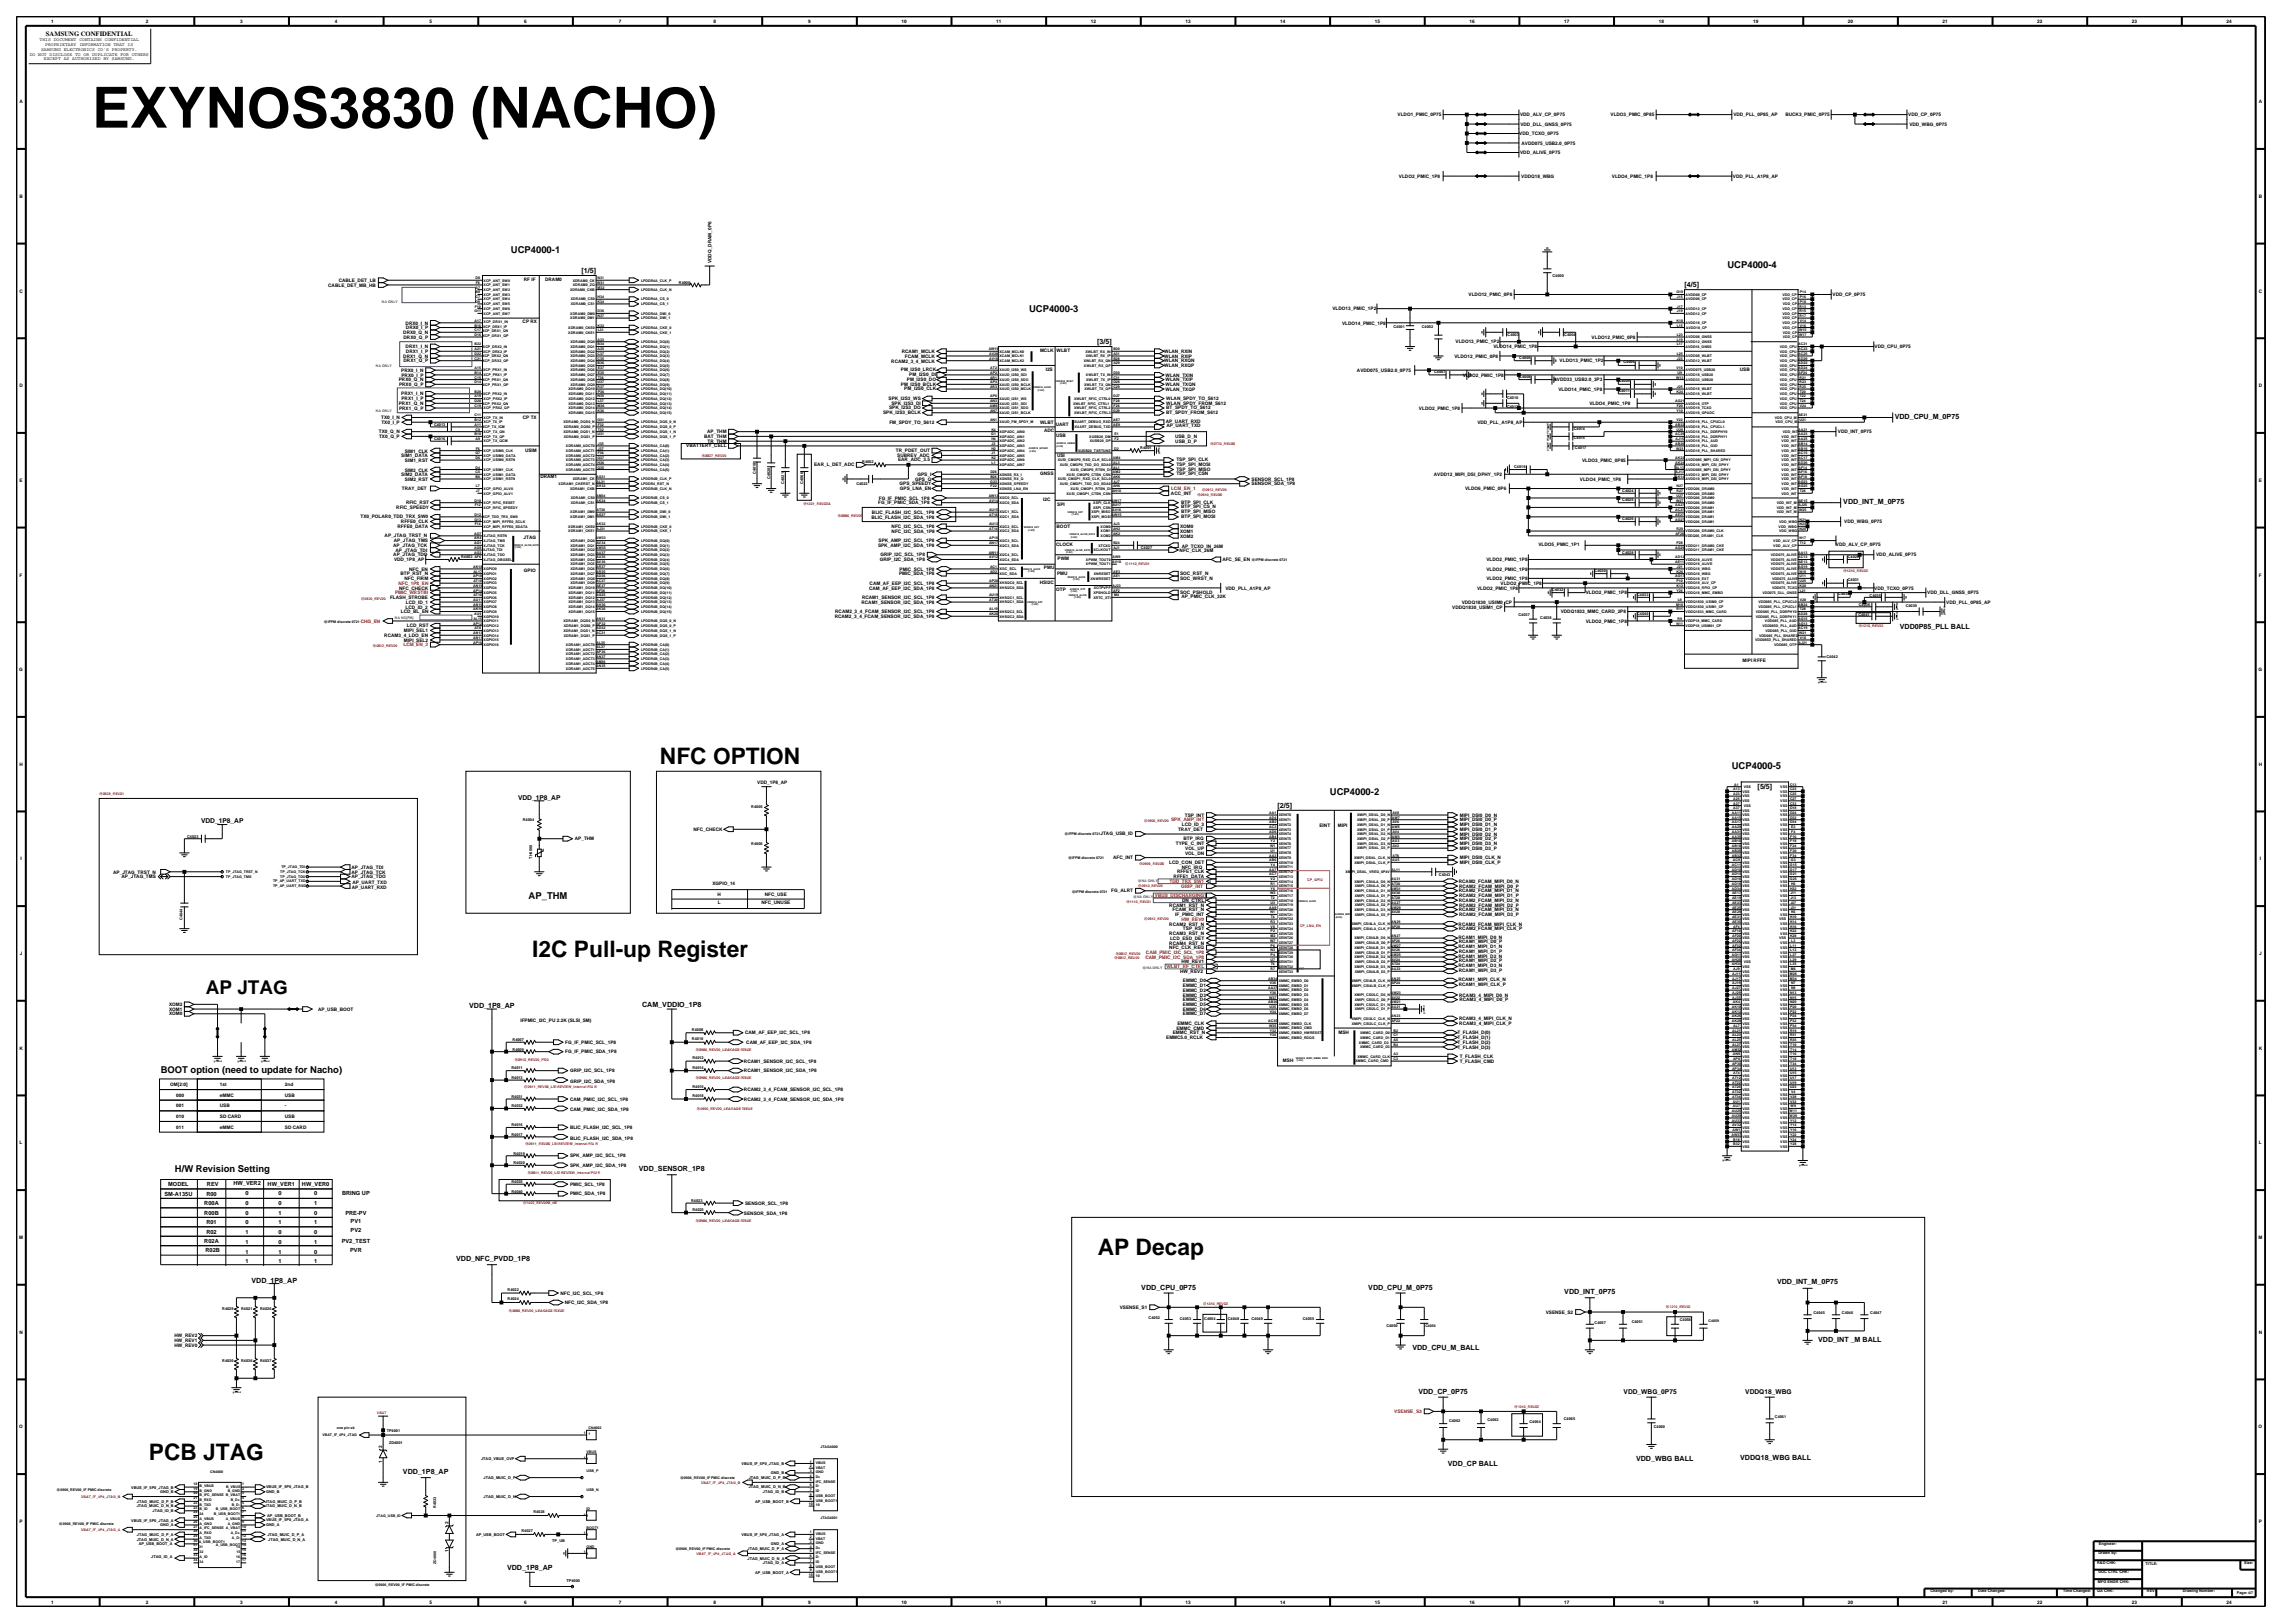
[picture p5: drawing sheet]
<svg xmlns="http://www.w3.org/2000/svg" width="420mm" height="297mm" viewBox="0 0 420 297" stroke-linecap="round" stroke-linejoin="round" font-family="sans-serif">
<defs><g id="words">
<text font-size="10.4" x="16.9" y="23.4">EXYNOS3830 (NACHO)</text>
<g font-size="4.2">
<text x="120.8" y="139.8">NFC OPTION</text>
<text x="97.4" y="175.1">I2C Pull-up Register</text>
<text x="200.9" y="229.7">AP Decap</text>
<text x="27.3" y="267.1">PCB JTAG</text>
</g>
<text font-size="3.5" x="37.6" y="181.8">AP JTAG</text>
<g font-size="1.7">
<text x="93.5" y="46.3">UCP4000-1</text>
<text x="316.1" y="49.1">UCP4000-4</text>
<text x="188.3" y="57.1">UCP4000-3</text>
<text x="316.9" y="140.7">UCP4000-5</text>
<text x="243.4" y="145.5">UCP4000-2</text>
<text x="96.7" y="164.5">AP_THM</text>
<text x="29.4" y="196.3">BOOT option (need to update for Nacho)</text>
<text x="32" y="214.5">H/W Revision Setting</text>
</g>
<g font-size="1.3">
<text x="106.4" y="50">[1/5]</text>
<text x="308.3" y="52.6">[4/5]</text>
<text x="200.8" y="63">[3/5]</text>
<text x="346.7" y="76.7">VDD_CPU_M_0P75</text>
<text x="337.3" y="92.2">VDD_INT_M_0P75</text>
<text x="347.7" y="115.1">VDD0P85_PLL BALL</text>
<text x="233.8" y="147.8">[2/5]</text>
<text x="321.7" y="144.4">[5/5]</text>
<text x="85.9" y="184.5">VDD_1P8_AP</text>
<text x="117.5" y="184.2">CAM_VDDIO_1P8</text>
<text x="116.9" y="214.3">VDD_SENSOR_1P8</text>
<text x="83.5" y="230.8">VDD_NFC_PVDD_1P8</text>
<text x="46" y="234.7">VDD_1P8_AP</text>
<text x="208.9" y="236">VDD_CPU_0P75</text>
<text x="250.4" y="236">VDD_CPU_M_0P75</text>
<text x="286.3" y="236.9">VDD_INT_0P75</text>
<text x="325.2" y="234.9">VDD_INT_M_0P75</text>
<text x="332.7" y="245.5">VDD_INT _M BALL</text>
<text x="258.5" y="247">VDD_CPU_M_BALL</text>
<text x="259.6" y="255.1">VDD_CP_0P75</text>
<text x="73.7" y="269.8">VDD_1P8_AP</text>
<text x="265" y="268.2">VDD_CP BALL</text>
<text x="299.4" y="267.4">VDD_WBG BALL</text>
<text x="318.5" y="267.1">VDDQ18_WBG BALL</text>
<text x="92.8" y="287.3">VDD_1P8_AP</text>
</g>
<g font-size="1.2">
<text x="8.4" y="6.5">SAMSUNG CONFIDENTIAL</text>
<text x="94.8" y="146.3">VDD_1P8_AP</text>
<text x="36.8" y="150.7">VDD_1P8_AP</text>
<text x="297.1" y="255">VDD_WBG_0P75</text>
<text x="319.4" y="255">VDDQ18_WBG</text>
</g>
<g font-size="1">
<text x="30.1" y="218.8">SM-A135U</text>
<text x="30.8" y="217.1">MODEL</text>
<text x="37.4" y="220.5">R00A</text>
<text x="37.8" y="218.8">R00</text>
<text x="37.9" y="217.1">REV</text>
<text x="42.7" y="216.9">HW_VER2</text>
<text x="44.9" y="220.5">0</text>
<text x="44.9" y="218.6">0</text>
<text x="49" y="217.1">HW_VER1</text>
<text x="51" y="220.5">0</text>
<text x="51" y="218.6">0</text>
<text x="55.3" y="217.1">HW_VER0</text>
<text x="57.5" y="218.6">0</text>
<text x="57.5" y="220.5">1</text>
<text x="62.6" y="218.6">BRING UP</text>
<text x="37.4" y="222.3">R00B</text>
<text x="37.4" y="227.5">R02A</text>
<text x="37.8" y="225.7">R02</text>
<text x="37.8" y="224">R01</text>
<text x="44.9" y="224">0</text>
<text x="44.9" y="227.7">1</text>
<text x="44.9" y="222.3">0</text>
<text x="44.9" y="225.7">1</text>
<text x="51" y="224">1</text>
<text x="51" y="225.7">0</text>
<text x="51" y="227.7">0</text>
<text x="51" y="222.3">1</text>
<text x="57.5" y="222.3">0</text>
<text x="57.5" y="225.7">0</text>
<text x="57.5" y="224">1</text>
<text x="57.5" y="227.7">1</text>
<text x="62.5" y="227.5">PV2_TEST</text>
<text x="63.2" y="222.3">PRE-PV</text>
<text x="64.2" y="223.8">PV1</text>
<text x="64.2" y="225.5">PV2</text>
<text x="37.6" y="229.2">R02B</text>
<text x="44.9" y="231.1">1</text>
<text x="44.9" y="229.4">1</text>
<text x="51" y="229.4">1</text>
<text x="51" y="231.1">1</text>
<text x="57.5" y="229.4">0</text>
<text x="57.5" y="231.1">1</text>
<text x="64.1" y="229.2">PVR</text>
</g>
<g font-size=".9">
<text x="9.3" y="4.2">1</text>
<text x="26.7" y="4.2">2</text>
<text x="44" y="4.2">3</text>
<text x="61.3" y="4.2">4</text>
<text x="78.6" y="4.2">5</text>
<text x="95.9" y="4.2">6</text>
<text x="113.3" y="4.2">7</text>
<text x="130.6" y="4.2">8</text>
<text x="147.9" y="4.2">9</text>
<text x="165" y="4.2">10</text>
<text x="182.3" y="4.2">11</text>
<text x="199.6" y="4.2">12</text>
<text x="217" y="4.2">13</text>
<text x="234.3" y="4.2">14</text>
<text x="251.6" y="4.2">15</text>
<text x="268.9" y="4.2">16</text>
<text x="286.2" y="4.2">17</text>
<text x="303.6" y="4.2">18</text>
<text x="320.9" y="4.2">19</text>
<text x="338.2" y="4.2">20</text>
<text x="355.5" y="4.2">21</text>
<text x="372.8" y="4.2">22</text>
<text x="390.2" y="4.2">23</text>
<text x="407.5" y="4.2">24</text>
<text x="5.4" y="10.2">DO NOT DISCLOSE TO OR DUPLICATE FOR OTHERS</text>
<text x="7.3" y="7.6">THIS DOCUMENT CONTAINS CONFIDENTIAL</text>
<text x="7.5" y="9.3">SAMSUNG ELECTRONICS CO'S PROPERTY.</text>
<text x="8" y="11">EXCEPT AS AUTHORIZED BY SAMSUNG.</text>
<text x="8.3" y="8.4">PROPRIETARY INFORMATION THAT IS</text>
<text x="3.6" y="18.9">A</text>
<text x="255.8" y="21.3">VLDO1_PMIC_0P75</text>
<text x="278.2" y="21.3">VDD_ALV_CP_0P75</text>
<text x="278.2" y="23">VDD_DLL_GNSS_0P75</text>
<text x="294.7" y="21.3">VLDO3_PMIC_0P85</text>
<text x="317.2" y="21.3">VDD_PLL_0P85_AP</text>
<text x="326.7" y="21.3">BUCK3_PMIC_0P75</text>
<text x="349.2" y="21.3">VDD_CP_0P75</text>
<text x="349.4" y="23">VDD_WBG_0P75</text>
<text x="413.4" y="18.9">A</text>
<text x="278" y="24.7">VDD_TCXO_0P75</text>
<text x="278.2" y="28.2">VDD_ALIVE_0P75</text>
<text x="278.4" y="26.5">AVDD075_USB2.0_0P75</text>
<text x="256" y="32.5">VLDO2_PMIC_1P8</text>
<text x="278.4" y="32.5">VDDQ18_WBG</text>
<text x="295" y="32.5">VLDO4_PMIC_1P8</text>
<text x="317.1" y="32.5">VDD_PLL_A1P8_AP</text>
<text x="3.6" y="36.2">B</text>
<text x="413.4" y="36.2">B</text>
<text x="3.6" y="53.5">C</text>
<text x="60.1" y="52.5">CABLE_DET_MB_HB</text>
<text x="62" y="51.6">CABLE_DET_LB</text>
<text x="95.9" y="51.4">RF IF</text>
<text x="99.8" y="51.4">DRAM0</text>
<text x="130.2" y="48.1" transform="rotate(-90 130.2 48.1)">VDDQ_DRAM_0P6</text>
<text x="413.4" y="53.5">C</text>
<text x="74.2" y="59.4">DRX0_I_N</text>
<text x="95.6" y="59.2">CP RX</text>
<text x="243.9" y="56.8">VLDO13_PMIC_1P2</text>
<text x="245.6" y="59.4">VLDO14_PMIC_1P8</text>
<text x="268.8" y="54.2">VLDO12_PMIC_0P8</text>
<text x="335.4" y="54.2">VDD_CP_0P75</text>
<text x="73.8" y="65.4">DRX1_Q_N</text>
<text x="73.8" y="61.1">DRX0_Q_N</text>
<text x="73.9" y="62">DRX0_Q_P</text>
<text x="74.2" y="63.7">DRX1_I_N</text>
<text x="74.3" y="64.6">DRX1_I_P</text>
<text x="74.3" y="60.2">DRX0_I_P</text>
<text x="165" y="64.6">RCAM1_MCLK</text>
<text x="165.6" y="65.5">FCAM_MCLK</text>
<text x="190.3" y="64.4">MCLK</text>
<text x="193.4" y="64.4">WLBT</text>
<text x="213.1" y="64.6">WLAN_RXIN</text>
<text x="213.1" y="65.5">WLAN_RXIP</text>
<text x="266.2" y="65.5">VLDO12_PMIC_0P8</text>
<text x="266.4" y="62.8">VLDO13_PMIC_1P2</text>
<text x="273.3" y="63.7">VLDO14_PMIC_1P8</text>
<text x="291.3" y="62">VLDO12_PMIC_0P8</text>
<text x="343.1" y="63.7">VDD_CPU_0P75</text>
<text x="3.6" y="70.9">D</text>
<text x="73" y="69.8">PRX0_Q_N</text>
<text x="73" y="70.6">PRX0_Q_P</text>
<text x="73.4" y="68">PRX0_I_N</text>
<text x="73.5" y="68.9">PRX0_I_P</text>
<text x="73.9" y="66.3">DRX1_Q_P</text>
<text x="163.1" y="66.3">RCAM2_3_4_MCLK</text>
<text x="164.9" y="68">PM_I2S0_LRCK</text>
<text x="164.9" y="70.6">PM_I2S0_BCLK</text>
<text x="165.5" y="71.4">PM_I2S0_CLK</text>
<text x="166" y="69.7">PM_I2S0_DO</text>
<text x="166.4" y="68.8">PM_I2S0_DI</text>
<text x="191.4" y="67.8">I2S</text>
<text x="213.1" y="66.3">WLAN_RXQN</text>
<text x="213.1" y="67.2">WLAN_RXQP</text>
<text x="213.3" y="69.8">WLAN_TXIP</text>
<text x="213.3" y="68.9">WLAN_TXIN</text>
<text x="213.3" y="71.5">WLAN_TXQP</text>
<text x="213.3" y="70.6">WLAN_TXQN</text>
<text x="248.3" y="68">AVDD075_USB2.0_0P75</text>
<text x="267.7" y="68.9">VLDO2_PMIC_1P8</text>
<text x="284.3" y="69.8">AVDD33_USB2.0_3P3</text>
<text x="285.2" y="71.5">VLDO14_PMIC_1P8</text>
<text x="285.4" y="66.3">VLDO13_PMIC_1P2</text>
<text x="318.4" y="67.8">USB</text>
<text x="413.4" y="70.9">D</text>
<text x="69.8" y="76.7">TX0_I_N</text>
<text x="69.8" y="77.6">TX0_I_P</text>
<text x="73" y="74.1">PRX1_Q_N</text>
<text x="73" y="75">PRX1_Q_P</text>
<text x="73.4" y="72.4">PRX1_I_N</text>
<text x="73.5" y="73.2">PRX1_I_P</text>
<text x="95.7" y="76.7">CP TX</text>
<text x="161.6" y="75.8">SPK_I2S3_BCLK</text>
<text x="162.6" y="73.2">SPK_I2S3_WS</text>
<text x="162.7" y="74.9">SPK_I2S3_DO</text>
<text x="162.8" y="77.5">FM_SPDY_TO_S612</text>
<text x="163.1" y="74.1">SPK_I2S3_DI</text>
<text x="190.3" y="77.6">WLBT</text>
<text x="213.3" y="77.4">AP_UART_RXD</text>
<text x="213.4" y="73.2">WLAN_SPDY_TO_S612</text>
<text x="213.4" y="74.1">WLAN_SPDY_FROM_S612</text>
<text x="213.4" y="74.9">BT_SPDY_TO_S612</text>
<text x="213.4" y="75.8">BT_SPDY_FROM_S612</text>
<text x="259.7" y="75">VLDO2_PMIC_1P8</text>
<text x="270.4" y="77.6">VDD_PLL_A1P8_AP</text>
<text x="290.9" y="74.1">VLDO4_PMIC_1P8</text>
<text x="69.3" y="79.3">TX0_Q_N</text>
<text x="69.4" y="80.2">TX0_Q_P</text>
<text x="73.4" y="83.7">SIM1_DATA</text>
<text x="74.1" y="82.8">SIM1_CLK</text>
<text x="96.1" y="82.8">USIM</text>
<text x="125.6" y="81.9">VBATTERY_CELL</text>
<text x="128.9" y="80.1">BAT_THM</text>
<text x="129.4" y="79.3">AP_THM</text>
<text x="129.5" y="81">TR_THM</text>
<text x="164" y="82.7">TR_PDET_OUT</text>
<text x="164.2" y="83.6">SUBREV_ADC</text>
<text x="191.1" y="79.1">ADC</text>
<text x="193.2" y="78">UART</text>
<text x="193.3" y="79.9">USB</text>
<text x="193.4" y="83.6">USI</text>
<text x="213.4" y="78.2">AP_UART_TXD</text>
<text x="215" y="80.2">USB_D_N</text>
<text x="215.1" y="81">USB_D_P</text>
<text x="336.4" y="79.3">VDD_INT_0P75</text>
<text x="3.6" y="88.2">E</text>
<text x="73.4" y="87.1">SIM2_DATA</text>
<text x="73.6" y="89.7">TRAY_DET</text>
<text x="74.1" y="86.3">SIM2_CLK</text>
<text x="74.1" y="88">SIM2_RST</text>
<text x="74.1" y="84.6">SIM1_RST</text>
<text x="98.9" y="87.5">DRAM1</text>
<text x="149" y="85.3">EAR_L_DET_ADC</text>
<text x="164.4" y="84.4">EAR_ADC_3.5</text>
<text x="164.6" y="88.8">GPS_SPEEDY</text>
<text x="164.7" y="89.7">GPS_LNA_EN</text>
<text x="167.5" y="87.9">GPS_Q</text>
<text x="167.9" y="87.1">GPS_I</text>
<text x="190.4" y="86.9">GNSS</text>
<text x="215.3" y="86.1">TSP_SPI_MISO</text>
<text x="215.3" y="85.2">TSP_SPI_MOSI</text>
<text x="215.3" y="87">TSP_SPI_CSN</text>
<text x="215.3" y="84.4">TSP_SPI_CLK</text>
<text x="229" y="88">SENSOR_SCL_1P8</text>
<text x="229" y="88.8">SENSOR_SDA_1P8</text>
<text x="262.4" y="87.1">AVDD12_MIPI_DSI_DPHY_1P2</text>
<text x="268.1" y="89.7">VLDO6_PMIC_0P6</text>
<text x="289.1" y="88">VLDO4_PMIC_1P8</text>
<text x="289.5" y="84.5">VLDO3_PMIC_0P85</text>
<text x="413.4" y="88.2">E</text>
<text x="66" y="94.9">TX0_POLAR0_TDD_TRX_SW0</text>
<text x="72.5" y="93.2">RFIC_SPEEDY</text>
<text x="73.4" y="95.7">RFFE0_CLK</text>
<text x="74.3" y="92.3">RFIC_RST</text>
<text x="159.5" y="94.9">BLIC_FLASH_I2C_SDA_1P8</text>
<text x="159.6" y="94">BLIC_FLASH_I2C_SCL_1P8</text>
<text x="160.7" y="92.3">FG_IF_PMIC_SDA_1P8</text>
<text x="160.8" y="91.4">FG_IF_PMIC_SCL_1P8</text>
<text x="190.9" y="91.6">I2C</text>
<text x="193.5" y="92.5">SPI</text>
<text x="214.3" y="90.6">ACC_INT</text>
<text x="216.1" y="94.8">BTP_SPI_MOSI</text>
<text x="216.1" y="93.9">BTP_SPI_MISO</text>
<text x="216.1" y="92.2">BTP_SPI_CLK</text>
<text x="216.1" y="93">BTP_SPI_CS_N</text>
<text x="337.5" y="95.8">VDD_WBG_0P75</text>
<text x="70.4" y="98.3">AP_JTAG_TRST_N</text>
<text x="72" y="100.1">AP_JTAG_TCK</text>
<text x="72" y="101.7">AP_JTAG_TDO</text>
<text x="72.1" y="99.2">AP_JTAG_TMS</text>
<text x="72.4" y="100.9">AP_JTAG_TDI</text>
<text x="72.8" y="96.6">RFFE0_DATA</text>
<text x="95.8" y="98.6">JTAG</text>
<text x="160.7" y="100.1">SPK_AMP_I2C_SDA_1P8</text>
<text x="160.8" y="99.2">SPK_AMP_I2C_SCL_1P8</text>
<text x="161.1" y="101.8">GRIP_I2C_SCL_1P8</text>
<text x="163.2" y="97.5">NFC_I2C_SDA_1P8</text>
<text x="163.2" y="96.6">NFC_I2C_SCL_1P8</text>
<text x="193.3" y="99.9">CLOCK</text>
<text x="193.4" y="96.6">BOOT</text>
<text x="215.9" y="101">NFC_CLK_26M</text>
<text x="216" y="96.6">XOM0</text>
<text x="216" y="97.5">XOM1</text>
<text x="216" y="98.4">XOM2</text>
<text x="216.3" y="100.2">AP_TCXO_IN_26M</text>
<text x="281.6" y="99.9">VLDO5_PMIC_1P1</text>
<text x="336" y="99.9">VDD_ALV_CP_0P75</text>
<text x="343.4" y="101.8">VDD_ALIVE_0P75</text>
<text x="3.6" y="105.5">F</text>
<text x="72.1" y="102.7">VDD_1P8_AP</text>
<text x="73" y="107.9">NFC_CHECK</text>
<text x="73.3" y="105.3">BTP_RST_N</text>
<text x="74" y="106.1">NFC_FIRM</text>
<text x="74.9" y="104.4">NFC_EN</text>
<text x="95.9" y="104.6">GPIO</text>
<text x="159" y="107.9">CAM_AF_EEP_I2C_SDA_1P8</text>
<text x="159.1" y="107">CAM_AF_EEP_I2C_SCL_1P8</text>
<text x="161" y="102.7">GRIP_I2C_SDA_1P8</text>
<text x="164.5" y="105.3">PMIC_SDA_1P8</text>
<text x="164.6" y="104.4">PMIC_SCL_1P8</text>
<text x="190.3" y="106.8">HSI2C</text>
<text x="191.1" y="104.2">PMU</text>
<text x="193.4" y="105.3">PMU</text>
<text x="193.6" y="102.5">PWM</text>
<text x="216" y="105.3">SOC_RST_N</text>
<text x="216" y="106.2">SOC_WRST_N</text>
<text x="223.7" y="102.7">AFC_SE_EN</text>
<text x="224.3" y="107.9">VDD_PLL_A1P8_AP</text>
<text x="270.3" y="107.9">VLDO2_PMIC_1P8</text>
<text x="272" y="106.1">VLDO2_PMIC_1P8</text>
<text x="272" y="102.7">VLDO2_PMIC_1P8</text>
<text x="272" y="104.4">VLDO2_PMIC_1P8</text>
<text x="274.6" y="107">VLDO2_PMIC_1P8</text>
<text x="343" y="107.9">VDD_TCXO_0P75</text>
<text x="413.4" y="105.5">F</text>
<text x="71.4" y="109.6">FLASH_STROBE</text>
<text x="73.4" y="112.2">LCD_BL_EN</text>
<text x="74.2" y="111.3">LCD_ID_2</text>
<text x="74.3" y="110.5">LCD_ID_1</text>
<text x="152.8" y="113.1">RCAM2_3_4_FCAM_SENSOR_I2C_SDA_1P8</text>
<text x="152.9" y="112.2">RCAM2_3_4_FCAM_SENSOR_I2C_SCL_1P8</text>
<text x="157.7" y="110.5">RCAM1_SENSOR_I2C_SDA_1P8</text>
<text x="157.8" y="109.6">RCAM1_SENSOR_I2C_SCL_1P8</text>
<text x="193.3" y="108.1">OTP</text>
<text x="216" y="108.8">SOC_PSHOLD</text>
<text x="216.2" y="109.5">AP_PMIC_CLK_32K</text>
<text x="265.8" y="111.3">VDDQ1830_USIM1_CP</text>
<text x="267.5" y="110.5">VDDQ1830_USIM0_CP</text>
<text x="285.6" y="112.2">VDDQ1833_MMC_CARD_2P8</text>
<text x="290.2" y="113.9">VLDO2_PMIC_1P8</text>
<text x="290.2" y="108.8">VLDO2_PMIC_1P8</text>
<text x="352.7" y="108.8">VDD_DLL_GNSS_0P75</text>
<text x="356.2" y="110.5">VDD_PLL_0P85_AP</text>
<text x="70.3" y="116.6">RCAM3_4_LDO_EN</text>
<text x="73.9" y="115.7">MIPI_SEL1</text>
<text x="73.9" y="117.4">MIPI_SEL2</text>
<text x="74.5" y="114.8">LCD_RST</text>
<text x="3.5" y="122.8">G</text>
<text x="318.9" y="121.1">MIPI RFFE</text>
<text x="413.3" y="122.8">G</text>
<text x="3.6" y="140.2">H</text>
<text x="138.6" y="143.4">VDD_1P8_AP</text>
<text x="413.4" y="140.2">H</text>
<text x="216.8" y="149.4">TSP_INT</text>
<text x="267.1" y="149.4">MIPI_DSI0_D0_N</text>
<text x="105.2" y="153.8">AP_THM</text>
<text x="126.9" y="152">NFC_CHECK</text>
<text x="201.4" y="152.9">JTAG_USB_ID</text>
<text x="215.2" y="154.7">TYPE_C_INT</text>
<text x="215.6" y="152.1">TRAY_DET</text>
<text x="216.3" y="151.2">LCD_ID_3</text>
<text x="216.6" y="153.7">BTP_IRQ</text>
<text x="216.9" y="155.5">VOL_UP</text>
<text x="241.5" y="151.4">EINT</text>
<text x="244.8" y="151.4">MIPI</text>
<text x="267.1" y="151.2">MIPI_DSI0_D1_N</text>
<text x="267.1" y="152.1">MIPI_DSI0_D1_P</text>
<text x="267.1" y="152.9">MIPI_DSI0_D2_N</text>
<text x="267.1" y="153.8">MIPI_DSI0_D2_P</text>
<text x="267.1" y="154.7">MIPI_DSI0_D3_N</text>
<text x="267.1" y="155.5">MIPI_DSI0_D3_P</text>
<text x="267.1" y="150.3">MIPI_DSI0_D0_P</text>
<text x="3.7" y="157.5">I</text>
<text x="20.7" y="159.9">AP_JTAG_TRST_N</text>
<text x="22.2" y="160.7">AP_JTAG_TMS</text>
<text x="64.3" y="159">AP_JTAG_TDI</text>
<text x="64.3" y="159.9">AP_JTAG_TCK</text>
<text x="64.3" y="160.7">AP_JTAG_TDO</text>
<text x="64.5" y="161.8">AP_UART_TXD</text>
<text x="203.7" y="157.2">AFC_INT</text>
<text x="214" y="158.1">LCD_CON_DET</text>
<text x="214.8" y="160.7">RFFE1_DATA</text>
<text x="215.4" y="159.8">RFFE1_CLK</text>
<text x="216.3" y="159">NFC_IRQ</text>
<text x="216.9" y="156.4">VOL_DN</text>
<text x="267" y="161.6">RCAM2_FCAM_MIPI_D0_N</text>
<text x="267.1" y="157.2">MIPI_DSI0_CLK_N</text>
<text x="267.1" y="158.1">MIPI_DSI0_CLK_P</text>
<text x="413.5" y="157.5">I</text>
<text x="64.4" y="162.7">AP_UART_RXD</text>
<text x="130.4" y="162">XGPIO_14</text>
<text x="131.3" y="164">H</text>
<text x="131.3" y="165.5">L</text>
<text x="139.4" y="165.5">NFC_UNUSE</text>
<text x="140" y="164">NFC_USE</text>
<text x="203.4" y="163.3">FG_ALRT</text>
<text x="214" y="165.9">RCAM1_RST_N</text>
<text x="214.6" y="166.8">FCAM_RST_N</text>
<text x="215.1" y="167.7">IF_PMIC_INT</text>
<text x="216.3" y="165">DN_CTRL</text>
<text x="267" y="163.3">RCAM2_FCAM_MIPI_D1_N</text>
<text x="267" y="165">RCAM2_FCAM_MIPI_D2_N</text>
<text x="267" y="166.8">RCAM2_FCAM_MIPI_D3_N</text>
<text x="267" y="162.4">RCAM2_FCAM_MIPI_D0_P</text>
<text x="267" y="164.2">RCAM2_FCAM_MIPI_D1_P</text>
<text x="267" y="165.9">RCAM2_FCAM_MIPI_D2_P</text>
<text x="267" y="167.6">RCAM2_FCAM_MIPI_D3_P</text>
<text x="214" y="172.8">RCAM4_RST_N</text>
<text x="214" y="171.1">RCAM3_RST_N</text>
<text x="214" y="173.7">NFC_CLK_REQ</text>
<text x="214" y="169.4">RCAM2_RST_N</text>
<text x="214.1" y="172">LCD_ESD_DET</text>
<text x="216.5" y="170.2">TSP_RST</text>
<text x="266.9" y="171.8">RCAM1_MIPI_D0_N</text>
<text x="266.9" y="173.5">RCAM1_MIPI_D1_N</text>
<text x="266.9" y="169.4">RCAM2_FCAM_MIPI_CLK_N</text>
<text x="267" y="172.6">RCAM1_MIPI_D0_P</text>
<text x="267" y="170.2">RCAM2_FCAM_MIPI_CLK_P</text>
<text x="3.6" y="174.8">J</text>
<text x="216" y="178">HW_REV2</text>
<text x="216.2" y="176.3">HW_REV1</text>
<text x="216.5" y="179.8">EMMC_D0</text>
<text x="266.9" y="179.5">RCAM1_MIPI_CLK_N</text>
<text x="266.9" y="176.9">RCAM1_MIPI_D3_N</text>
<text x="266.9" y="175.2">RCAM1_MIPI_D2_N</text>
<text x="267" y="176.1">RCAM1_MIPI_D2_P</text>
<text x="267" y="174.4">RCAM1_MIPI_D1_P</text>
<text x="267" y="177.8">RCAM1_MIPI_D3_P</text>
<text x="413.4" y="174.8">J</text>
<text x="31" y="185.8">XOM0</text>
<text x="31" y="184.1">XOM2</text>
<text x="31" y="184.9">XOM1</text>
<text x="58.2" y="185">AP_USB_BOOT</text>
<text x="216.5" y="183.2">EMMC_D4</text>
<text x="216.5" y="184.1">EMMC_D5</text>
<text x="216.5" y="182.4">EMMC_D3</text>
<text x="216.5" y="185">EMMC_D6</text>
<text x="216.5" y="185.8">EMMC_D7</text>
<text x="216.5" y="181.5">EMMC_D2</text>
<text x="216.5" y="180.6">EMMC_D1</text>
<text x="266.9" y="180.4">RCAM1_MIPI_CLK_P</text>
<text x="267" y="182.4">RCAM3_4_MIPI_D0_N</text>
<text x="267.1" y="183.2">RCAM3_4_MIPI_D0_P</text>
<text x="95.2" y="187">IFPMIC_I2C_PU 2.2K (SLSI_SM)</text>
<text x="103.5" y="191">FG_IF_PMIC_SCL_1P8</text>
<text x="136.4" y="189.3">CAM_AF_EEP_I2C_SCL_1P8</text>
<text x="136.6" y="191">CAM_AF_EEP_I2C_SDA_1P8</text>
<text x="213.4" y="190.2">EMMC5.0_RCLK</text>
<text x="214.6" y="189.3">EMMC_RST_N</text>
<text x="215.3" y="188.4">EMMC_CMD</text>
<text x="215.5" y="187.6">EMMC_CLK</text>
<text x="245" y="189.3">MSH</text>
<text x="266.7" y="189.3">T_FLASH_D(0)</text>
<text x="266.7" y="190.2">T_FLASH_D(1)</text>
<text x="266.7" y="191">T_FLASH_D(2)</text>
<text x="266.7" y="191.9">T_FLASH_D(3)</text>
<text x="267" y="186.7">RCAM3_4_MIPI_CLK_N</text>
<text x="267.1" y="187.6">RCAM3_4_MIPI_CLK_P</text>
<text x="3.6" y="192.1">K</text>
<text x="103.5" y="192.8">FG_IF_PMIC_SDA_1P8</text>
<text x="104.3" y="196.2">GRIP_I2C_SCL_1P8</text>
<text x="136.2" y="196.2">RCAM1_SENSOR_I2C_SDA_1P8</text>
<text x="136.2" y="194.5">RCAM1_SENSOR_I2C_SCL_1P8</text>
<text x="234.8" y="194.3">MSH</text>
<text x="267.1" y="194.5">T_FLASH_CMD</text>
<text x="267.1" y="193.6">T_FLASH_CLK</text>
<text x="413.4" y="192.1">K</text>
<text x="31.2" y="198.7">OM[2:0]</text>
<text x="32.2" y="202.6">001</text>
<text x="32.2" y="200.7">000</text>
<text x="40.2" y="198.7">1st</text>
<text x="40.2" y="202.6">USB</text>
<text x="40.2" y="200.7">eMMC</text>
<text x="52.1" y="198.7">2nd</text>
<text x="52.1" y="202.6">-</text>
<text x="52.1" y="200.7">USB</text>
<text x="104.3" y="201.4">CAM_PMIC_I2C_SCL_1P8</text>
<text x="104.3" y="203.4">CAM_PMIC_I2C_SDA_1P8</text>
<text x="104.3" y="198.2">GRIP_I2C_SDA_1P8</text>
<text x="136.2" y="201.4">RCAM2_3_4_FCAM_SENSOR_I2C_SDA_1P8</text>
<text x="136.2" y="199.7">RCAM2_3_4_FCAM_SENSOR_I2C_SCL_1P8</text>
<text x="3.6" y="209.4">L</text>
<text x="32.2" y="204.6">010</text>
<text x="32.2" y="206.5">011</text>
<text x="40.2" y="206.5">eMMC</text>
<text x="40.2" y="204.6">SD CARD</text>
<text x="52.1" y="206.5">SD CARD</text>
<text x="52.1" y="204.6">USB</text>
<text x="104.3" y="206.6">BLIC_FLASH_I2C_SCL_1P8</text>
<text x="104.3" y="208.6">BLIC_FLASH_I2C_SDA_1P8</text>
<text x="413.4" y="209.4">L</text>
<text x="104.3" y="213.5">SPK_AMP_I2C_SDA_1P8</text>
<text x="104.3" y="211.8">SPK_AMP_I2C_SCL_1P8</text>
<text x="104.3" y="217">PMIC_SCL_1P8</text>
<text x="104.3" y="218.7">PMIC_SDA_1P8</text>
<text x="136.4" y="220.5">SENSOR_SCL_1P8</text>
<text x="3.5" y="226.7">M</text>
<text x="136.2" y="222.4">SENSOR_SDA_1P8</text>
<text x="413.3" y="226.7">M</text>
<text x="102.6" y="236.9">NFC_I2C_SCL_1P8</text>
<text x="103.4" y="238.6">NFC_I2C_SDA_1P8</text>
<text x="204.9" y="239.5">VSENSE_S1</text>
<text x="3.6" y="244.1">N</text>
<text x="31.9" y="245.6">HW_REV1</text>
<text x="31.9" y="244.7">HW_REV2</text>
<text x="282.9" y="240.4">VSENSE_S2</text>
<text x="413.4" y="244.1">N</text>
<text x="31.9" y="246.4">HW_REV0</text>
<text x="3.5" y="261.4">O</text>
<text x="413.3" y="261.4">O</text>
<text x="69.9" y="267.6" transform="rotate(-90 69.9 267.6)">1</text>
<text x="69.9" y="265" transform="rotate(-90 69.9 265)">2</text>
<text x="3.6" y="278.7">P</text>
<text x="82.1" y="278.8" transform="rotate(-90 82.1 278.8)">2</text>
<text x="413.4" y="278.7">P</text>
<text x="82.1" y="284.1" transform="rotate(-90 82.1 284.1)">1</text>
<text x="9.3" y="293.4">1</text>
<text x="26.7" y="293.4">2</text>
<text x="44" y="293.4">3</text>
<text x="61.3" y="293.4">4</text>
<text x="78.6" y="293.4">5</text>
<text x="95.9" y="293.4">6</text>
<text x="113.3" y="293.4">7</text>
<text x="130.6" y="293.4">8</text>
<text x="147.9" y="293.4">9</text>
<text x="165" y="293.4">10</text>
<text x="182.3" y="293.4">11</text>
<text x="199.6" y="293.4">12</text>
<text x="217" y="293.4">13</text>
<text x="234.3" y="293.4">14</text>
<text x="251.6" y="293.4">15</text>
<text x="268.9" y="293.4">16</text>
<text x="286.2" y="293.4">17</text>
<text x="303.6" y="293.4">18</text>
<text x="320.9" y="293.4">19</text>
<text x="338.2" y="293.4">20</text>
<text x="355.5" y="293.4">21</text>
<text x="372.8" y="293.4">22</text>
<text x="390.2" y="293.4">23</text>
<text x="407.5" y="293.4">24</text>
</g>
<g font-size=".9" fill="#f00">
<text x="214.3" y="89.7">LCM_EN_1</text>
<text x="72.9" y="107">NFC_1P8_EN</text>
<text x="66" y="113.9">CHG_EN</text>
<text x="72.3" y="108.8">PMIC_WRSTBI</text>
<text x="73.8" y="118.3">LCM_EN_2</text>
<text x="214.3" y="150.3">SPK_AMP_INT</text>
<text x="214" y="161.6">TDD_TRX_SW1</text>
<text x="211.4" y="164.2">VBUS_DISCHARGING</text>
<text x="216.2" y="162.4">GRIP_INT</text>
<text x="216.2" y="168.5">HW_REV0</text>
<text x="209.6" y="175.4">CAM_PMIC_I2C_SDA_1P8</text>
<text x="209.7" y="174.6">CAM_PMIC_I2C_SCL_1P8</text>
<text x="213.5" y="177.2">WLBT_RF_CTRL</text>
<text x="255.2" y="258.6">VSENSE_S3</text>
</g>
<g font-size=".7">
<text x="87" y="51.1">D8</text>
<text x="87" y="53.7">B8</text>
<text x="87" y="52.8">A7</text>
<text x="87.1" y="52">F8</text>
<text x="88.5" y="52.4">XCP_ANT_SW1</text>
<text x="88.5" y="51.5">XCP_ANT_SW0</text>
<text x="88.5" y="53.2">XCP_ANT_SW2</text>
<text x="104.3" y="53.2">XDRAM0_CKB</text>
<text x="104.8" y="51.5">XDRAM0_CK</text>
<text x="104.8" y="52.4">XDRAM0_ZQ</text>
<text x="109.3" y="52">W31</text>
<text x="109.3" y="52.8">M32</text>
<text x="109.4" y="51.1">N31</text>
<text x="117.3" y="51.5">LPDDR4A_CLK_P</text>
<text x="117.3" y="53.2">LPDDR4A_CLK_N</text>
<text x="124.2" y="51.9">R4000</text>
<text x="284.1" y="50.6">C4000</text>
<text x="306.8" y="53.7">G19</text>
<text x="329.4" y="53.7">P14</text>
<text x="86.8" y="57.1">G11</text>
<text x="86.8" y="59.7">B16</text>
<text x="86.8" y="58.9">A17</text>
<text x="86.9" y="56.3">F10</text>
<text x="87" y="55.4">G9</text>
<text x="87" y="54.5">C7</text>
<text x="88.4" y="60">XCP_DRX1_IP</text>
<text x="88.5" y="55.8">XCP_ANT_SW5</text>
<text x="88.5" y="57.6">XCP_ANT_SW7</text>
<text x="88.5" y="56.7">XCP_ANT_SW6</text>
<text x="88.5" y="55">XCP_ANT_SW4</text>
<text x="88.5" y="54.1">XCP_ANT_SW3</text>
<text x="88.5" y="59.1">XCP_DRX1_IN</text>
<text x="104.4" y="58.4">XDRAM0_DM1</text>
<text x="104.4" y="57.6">XDRAM0_DM0</text>
<text x="104.5" y="55.8">XDRAM0_CS1</text>
<text x="104.5" y="55">XDRAM0_CS0</text>
<text x="109.4" y="58">N37</text>
<text x="109.4" y="59.7">K32</text>
<text x="109.4" y="55.4">K34</text>
<text x="109.4" y="54.5">H34</text>
<text x="109.4" y="57.1">D36</text>
<text x="117.3" y="55">LPDDR4A_CS_0</text>
<text x="117.3" y="55.8">LPDDR4A_CS_1</text>
<text x="117.3" y="57.6">LPDDR4A_DMI_0</text>
<text x="117.3" y="58.4">LPDDR4A_DMI_1</text>
<text x="306.8" y="58.9">K18</text>
<text x="306.8" y="59.7">L15</text>
<text x="306.9" y="54.5">J15</text>
<text x="306.9" y="56.3">J17</text>
<text x="306.9" y="57.1">J19</text>
<text x="308.5" y="59.3">AVDD18_CP</text>
<text x="308.5" y="54.1">AVDD08_CP</text>
<text x="308.5" y="55">AVDD08_CP</text>
<text x="308.5" y="56.7">AVDD12_CP</text>
<text x="308.5" y="57.6">AVDD12_CP</text>
<text x="326.2" y="59.3">VDD_CP</text>
<text x="326.2" y="54.1">VDD_CP</text>
<text x="326.2" y="55">VDD_CP</text>
<text x="326.2" y="56.7">VDD_CP</text>
<text x="326.2" y="57.6">VDD_CP</text>
<text x="326.2" y="58.4">VDD_CP</text>
<text x="326.2" y="55.8">VDD_CP</text>
<text x="329.3" y="56.3">R13</text>
<text x="329.3" y="57.1">R15</text>
<text x="329.3" y="58">R17</text>
<text x="329.4" y="58.9">V14</text>
<text x="329.4" y="59.7">V16</text>
<text x="329.4" y="54.5">P16</text>
<text x="329.4" y="55.4">P18</text>
<text x="86.8" y="61.5">D16</text>
<text x="86.8" y="64.9">D22</text>
<text x="86.8" y="60.6">C17</text>
<text x="86.8" y="65.8">C21</text>
<text x="86.8" y="63.2">B22</text>
<text x="86.8" y="64.1">A21</text>
<text x="88.3" y="65.4">XCP_DRX2_QN</text>
<text x="88.3" y="60.8">XCP_DRX1_QN</text>
<text x="88.3" y="61.7">XCP_DRX1_QP</text>
<text x="88.4" y="63.6">XCP_DRX2_IN</text>
<text x="88.4" y="64.5">XCP_DRX2_IP</text>
<text x="104" y="61">XDRAM0_CKE1</text>
<text x="104" y="60.2">XDRAM0_CKE0</text>
<text x="104.4" y="65.4">XDRAM0_DQ3</text>
<text x="104.4" y="63.6">XDRAM0_DQ1</text>
<text x="104.4" y="62.8">XDRAM0_DQ0</text>
<text x="104.4" y="64.5">XDRAM0_DQ2</text>
<text x="109.4" y="65.8">C35</text>
<text x="109.4" y="64.9">C37</text>
<text x="109.4" y="63.2">B34</text>
<text x="109.4" y="64.1">A35</text>
<text x="109.4" y="62.3">A33</text>
<text x="109.4" y="60.6">L31</text>
<text x="117.3" y="60.2">LPDDR4A_CKE_0</text>
<text x="117.3" y="61">LPDDR4A_CKE_1</text>
<text x="117.3" y="64.5">LPDDR4A_DQ(2)</text>
<text x="117.3" y="65.4">LPDDR4A_DQ(3)</text>
<text x="117.3" y="62.8">LPDDR4A_DQ(0)</text>
<text x="117.3" y="63.6">LPDDR4A_DQ(1)</text>
<text x="180.9" y="64.1">AW19</text>
<text x="181" y="65.8">AV18</text>
<text x="181" y="64.9">AV20</text>
<text x="182.9" y="64.5">XCAM_MCLK0</text>
<text x="182.9" y="65.4">XCAM_MCLK1</text>
<text x="198.7" y="64.5">XWLBT_RX_IN</text>
<text x="198.7" y="65.4">XWLBT_RX_IP</text>
<text x="203.7" y="65.8">B28</text>
<text x="203.7" y="64.1">B30</text>
<text x="203.7" y="64.9">A31</text>
<text x="255" y="60">C4001</text>
<text x="260.2" y="60">C4002</text>
<text x="275.9" y="61.5">C4003</text>
<text x="278" y="65.6">C4005</text>
<text x="286.3" y="61.5">C4004</text>
<text x="306.8" y="63.2">L17</text>
<text x="306.8" y="62.3">L19</text>
<text x="306.8" y="61.5">L23</text>
<text x="306.8" y="64.9">L25</text>
<text x="306.9" y="65.8">J23</text>
<text x="308.5" y="63.6">AVDD18_GNSS</text>
<text x="308.5" y="62.8">AVDD12_GNSS</text>
<text x="308.5" y="61.9">AVDD08_GNSS</text>
<text x="308.5" y="65.4">AVDD08_WLBT</text>
<text x="308.5" y="60.2">AVDD18_CP</text>
<text x="325.7" y="63.6">VDD_CPU</text>
<text x="325.7" y="64.5">VDD_CPU</text>
<text x="325.7" y="65.4">VDD_CPU</text>
<text x="326.2" y="60.2">VDD_CP</text>
<text x="326.2" y="61">VDD_CP</text>
<text x="326.2" y="61.9">VDD_CP</text>
<text x="329.1" y="65.8">AD20</text>
<text x="329.1" y="63.2">AC21</text>
<text x="329.1" y="64.1">AC23</text>
<text x="329.1" y="64.9">AC25</text>
<text x="329.3" y="60.6">W15</text>
<text x="329.3" y="61.5">W17</text>
<text x="86.8" y="70.1">D14</text>
<text x="86.8" y="69.3">C15</text>
<text x="86.8" y="71.9">B20</text>
<text x="86.8" y="68.4">B14</text>
<text x="86.8" y="67.5">A15</text>
<text x="88.3" y="66.2">XCP_DRX2_QP</text>
<text x="88.3" y="69.7">XCP_PRX1_QN</text>
<text x="88.3" y="70.6">XCP_PRX1_QP</text>
<text x="88.4" y="68">XCP_PRX1_IN</text>
<text x="88.5" y="68.8">XCP_PRX1_IP</text>
<text x="104" y="71.4">XDRAM0_DQ10</text>
<text x="104.4" y="69.7">XDRAM0_DQ8</text>
<text x="104.4" y="70.6">XDRAM0_DQ9</text>
<text x="104.4" y="68.8">XDRAM0_DQ7</text>
<text x="104.4" y="68">XDRAM0_DQ6</text>
<text x="104.4" y="66.2">XDRAM0_DQ4</text>
<text x="104.4" y="67.1">XDRAM0_DQ5</text>
<text x="109.4" y="70.1">U37</text>
<text x="109.4" y="71">R37</text>
<text x="109.4" y="66.7">B36</text>
<text x="109.4" y="71.9">P36</text>
<text x="109.4" y="68.4">E35</text>
<text x="109.4" y="67.5">E37</text>
<text x="109.4" y="69.3">T36</text>
<text x="117.3" y="66.2">LPDDR4A_DQ(4)</text>
<text x="117.3" y="67.1">LPDDR4A_DQ(5)</text>
<text x="117.3" y="68">LPDDR4A_DQ(6)</text>
<text x="117.3" y="68.8">LPDDR4A_DQ(7)</text>
<text x="117.3" y="69.7">LPDDR4A_DQ(8)</text>
<text x="117.3" y="70.6">LPDDR4A_DQ(9)</text>
<text x="117.3" y="71.4">LPDDR4A_DQ(10)</text>
<text x="181.2" y="69.3">AR1</text>
<text x="181.2" y="71">AR3</text>
<text x="181.2" y="68.4">AP2</text>
<text x="181.2" y="70.1">AP4</text>
<text x="181.2" y="67.5">AT2</text>
<text x="182.9" y="66.2">XCAM_MCLK2</text>
<text x="182.9" y="68">XAUD_I2S0_WS</text>
<text x="182.9" y="68.8">XAUD_I2S0_SDI</text>
<text x="182.9" y="70.6">XAUD_I2S0_BCLK</text>
<text x="182.9" y="69.7">XAUD_I2S0_SDO</text>
<text x="182.9" y="71.4">XAUD_I2S0_MCLK</text>
<text x="198.3" y="66.2">XWLBT_RX_QN</text>
<text x="198.4" y="67.1">XWLBT_RX_QP</text>
<text x="198.4" y="70.6">XWLBT_TX_QN</text>
<text x="198.4" y="71.4">XWLBT_TX_QP</text>
<text x="198.7" y="68.8">XWLBT_TX_IN</text>
<text x="198.8" y="69.7">XWLBT_TX_IP</text>
<text x="203.7" y="69.3">C31</text>
<text x="203.7" y="70.1">D28</text>
<text x="203.7" y="68.4">D30</text>
<text x="203.7" y="71">C29</text>
<text x="203.7" y="66.7">A29</text>
<text x="262.5" y="68.2">C4007</text>
<text x="278" y="69.1">C4008</text>
<text x="296.2" y="70">C4009</text>
<text x="296.2" y="71.7">C4011</text>
<text x="297.1" y="66.5">C4006</text>
<text x="306.7" y="69.3">W13</text>
<text x="306.8" y="71.9">K24</text>
<text x="306.8" y="67.5">V10</text>
<text x="306.9" y="71">J25</text>
<text x="307" y="68.4">U9</text>
<text x="308.5" y="69.7">AVDD33_USB20</text>
<text x="308.5" y="68.8">AVDD18_USB20</text>
<text x="308.5" y="68">AVDD075_USB20</text>
<text x="308.5" y="66.2">AVDD12_WLBT</text>
<text x="308.5" y="71.4">AVDD18_WLBT</text>
<text x="325.7" y="69.7">VDD_CPU</text>
<text x="325.7" y="70.6">VDD_CPU</text>
<text x="325.7" y="71.4">VDD_CPU</text>
<text x="325.7" y="68.8">VDD_CPU</text>
<text x="325.7" y="66.2">VDD_CPU</text>
<text x="325.7" y="67.1">VDD_CPU</text>
<text x="325.7" y="68">VDD_CPU</text>
<text x="329.1" y="66.7">AD22</text>
<text x="329.1" y="67.5">AD24</text>
<text x="329.1" y="68.4">AF24</text>
<text x="329.3" y="69.3">R21</text>
<text x="329.3" y="70.1">R23</text>
<text x="329.3" y="71">R25</text>
<text x="329.4" y="71.9">T20</text>
<text x="79.4" y="77.9">C4013</text>
<text x="86.8" y="73.6">D20</text>
<text x="86.8" y="74.5">C19</text>
<text x="86.8" y="76.2">C11</text>
<text x="86.8" y="77.1">B12</text>
<text x="86.8" y="77.9">A11</text>
<text x="86.8" y="72.7">A19</text>
<text x="88.3" y="74">XCP_PRX2_QN</text>
<text x="88.4" y="72.3">XCP_PRX2_IN</text>
<text x="88.5" y="77.5">XCP_TX_IP</text>
<text x="88.5" y="74.9">XCP_PRX2_QP</text>
<text x="88.5" y="76.6">XCP_TX_IN</text>
<text x="88.5" y="73.2">XCP_PRX2_IP</text>
<text x="103.1" y="77.5">XDRAM0_DQS0_N</text>
<text x="104" y="73.2">XDRAM0_DQ12</text>
<text x="104" y="72.3">XDRAM0_DQ11</text>
<text x="104" y="75.8">XDRAM0_DQ15</text>
<text x="104" y="74">XDRAM0_DQ13</text>
<text x="104" y="74.9">XDRAM0_DQ14</text>
<text x="109.3" y="74.5">M36</text>
<text x="109.3" y="77.1">G31</text>
<text x="109.4" y="72.7">N35</text>
<text x="109.4" y="75.3">K36</text>
<text x="109.4" y="73.6">L37</text>
<text x="109.4" y="77.9">F32</text>
<text x="117.3" y="74">LPDDR4A_DQ(13)</text>
<text x="117.3" y="74.9">LPDDR4A_DQ(14)</text>
<text x="117.3" y="75.8">LPDDR4A_DQ(15)</text>
<text x="117.3" y="77.5">LPDDR4A_DQS_0_N</text>
<text x="117.3" y="72.3">LPDDR4A_DQ(11)</text>
<text x="117.3" y="73.2">LPDDR4A_DQ(12)</text>
<text x="181.2" y="74.5">AM6</text>
<text x="181.2" y="77.1">AN1</text>
<text x="181.2" y="73.6">AN3</text>
<text x="181.2" y="75.3">AN7</text>
<text x="181.2" y="72.7">AP6</text>
<text x="182.9" y="73.2">XAUD_I2S1_WS</text>
<text x="182.9" y="74.9">XAUD_I2S1_SDO</text>
<text x="182.9" y="77.5">XAUD_FM_SPDY_M</text>
<text x="182.9" y="74">XAUD_I2S1_SDI</text>
<text x="182.9" y="75.8">XAUD_I2S1_BCLK</text>
<text x="196.4" y="74">XWLBT_RFIC_CTRL1</text>
<text x="196.6" y="74.9">XWLBT_RFIC_CTRL2</text>
<text x="196.6" y="73.2">XWLBT_RFIC_CTRL0</text>
<text x="196.6" y="77.5">XUART_DEBUG_RXD</text>
<text x="196.6" y="75.8">XWLBT_RFIC_CTRL3</text>
<text x="203.7" y="77.1">AE7</text>
<text x="203.7" y="77.9">AE9</text>
<text x="203.7" y="72.7">G27</text>
<text x="203.7" y="75.3">G29</text>
<text x="203.8" y="74.5">F26</text>
<text x="203.8" y="73.6">F28</text>
<text x="275.8" y="74.7">C4012</text>
<text x="275.8" y="72.9">C4010</text>
<text x="306.6" y="73.6">AG21</text>
<text x="306.6" y="77.9">AB22</text>
<text x="306.8" y="75.3">Y10</text>
<text x="306.8" y="77.1">V22</text>
<text x="306.8" y="74.5">F20</text>
<text x="308.5" y="75.8">AVDD18_GPADC</text>
<text x="308.5" y="77.5">AVDD18_PLL_CPUCL0</text>
<text x="308.5" y="72.3">AVDD18_WLBT</text>
<text x="308.5" y="74.9">AVDD18_TCXO</text>
<text x="308.5" y="74">AVDD18_OTP</text>
<text x="324.8" y="76.6">VDD_CPU_M</text>
<text x="324.9" y="77.5">VDD_CPU_M</text>
<text x="325.7" y="74.9">VDD_CPU</text>
<text x="325.7" y="73.2">VDD_CPU</text>
<text x="325.7" y="74">VDD_CPU</text>
<text x="325.7" y="72.3">VDD_CPU</text>
<text x="329.1" y="76.2">AE21</text>
<text x="329.3" y="77.1">U21</text>
<text x="329.4" y="74.5">V24</text>
<text x="329.4" y="72.7">T22</text>
<text x="329.4" y="73.6">T24</text>
<text x="79.4" y="80.5">C4016</text>
<text x="86.8" y="79.7">B10</text>
<text x="87" y="83.1">G7</text>
<text x="87" y="84">D6</text>
<text x="87" y="78.8">C9</text>
<text x="87" y="80.5">A9</text>
<text x="87.1" y="82.3">F6</text>
<text x="88.3" y="78.4">XCP_TX_ICM</text>
<text x="88.5" y="83.6">XCP_USIM0_DATA</text>
<text x="88.5" y="82.7">XCP_USIM0_CLK</text>
<text x="88.5" y="79.2">XCP_TX_QN</text>
<text x="88.5" y="80.1">XCP_TX_QP</text>
<text x="88.5" y="81">XCP_TX_QCM</text>
<text x="103.1" y="79.2">XDRAM0_DQS1_N</text>
<text x="103.2" y="80.1">XDRAM0_DQS1_P</text>
<text x="103.2" y="78.4">XDRAM0_DQS0_P</text>
<text x="103.6" y="81.8">XDRAM0_ADCT0</text>
<text x="103.6" y="82.7">XDRAM0_ADCT1</text>
<text x="103.6" y="83.6">XDRAM0_ADCT2</text>
<text x="109.3" y="84">G37</text>
<text x="109.4" y="79.7">U31</text>
<text x="109.4" y="78.8">T32</text>
<text x="109.4" y="83.1">F36</text>
<text x="109.4" y="81.4">J35</text>
<text x="109.4" y="82.3">J37</text>
<text x="117.3" y="78.4">LPDDR4A_DQS_0_P</text>
<text x="117.3" y="79.2">LPDDR4A_DQS_1_N</text>
<text x="117.3" y="80.1">LPDDR4A_DQS_1_P</text>
<text x="117.3" y="81.8">LPDDR4A_CA(0)</text>
<text x="117.3" y="82.7">LPDDR4A_CA(1)</text>
<text x="117.3" y="83.6">LPDDR4A_CA(2)</text>
<text x="181.4" y="79.7">G1</text>
<text x="181.4" y="84">K2</text>
<text x="181.4" y="78.8">K4</text>
<text x="181.4" y="82.3">H2</text>
<text x="181.4" y="80.5">H4</text>
<text x="181.5" y="83.1">J1</text>
<text x="181.5" y="81.4">J3</text>
<text x="182.9" y="83.6">XGPADC_AIN5</text>
<text x="182.9" y="81.8">XGPADC_AIN3</text>
<text x="182.9" y="79.2">XGPADC_AIN0</text>
<text x="182.9" y="80.1">XGPADC_AIN1</text>
<text x="182.9" y="82.7">XGPADC_AIN4</text>
<text x="182.9" y="81">XGPADC_AIN2</text>
<text x="196.6" y="78.4">XUART_DEBUG_TXD</text>
<text x="197.3" y="82.7">XUSB20_TXRTUNE</text>
<text x="199.4" y="80.1">XUSB20_DM</text>
<text x="199.5" y="81">XUSB20_DP</text>
<text x="203.7" y="84">AM4</text>
<text x="203.9" y="82.3">D2</text>
<text x="203.9" y="79.7">E1</text>
<text x="204" y="80.5">F2</text>
<text x="208.7" y="82.2">R4001</text>
<text x="288" y="78.6">C4014</text>
<text x="288" y="80.4">C4015</text>
<text x="288.2" y="82.1">C4017</text>
<text x="306.6" y="84">AK22</text>
<text x="306.6" y="79.7">AC29</text>
<text x="306.6" y="81.4">AB20</text>
<text x="306.6" y="80.5">AJ15</text>
<text x="306.7" y="82.3">W23</text>
<text x="306.8" y="78.8">U29</text>
<text x="308.5" y="82.7">AVDD18_PLL_SHARED</text>
<text x="308.5" y="79.2">AVDD18_PLL_DDRPHY0</text>
<text x="308.5" y="81">AVDD18_PLL_AUD</text>
<text x="308.5" y="80.1">AVDD18_PLL_DDRPHY1</text>
<text x="308.5" y="81.8">AVDD18_PLL_G3D</text>
<text x="308.5" y="78.4">AVDD18_PLL_CPUCL1</text>
<text x="326" y="83.6">VDD_INT</text>
<text x="326" y="80.1">VDD_INT</text>
<text x="326" y="81">VDD_INT</text>
<text x="326" y="81.8">VDD_INT</text>
<text x="326" y="82.7">VDD_INT</text>
<text x="326.2" y="79.2">VDD_INT</text>
<text x="329.1" y="83.1">AC15</text>
<text x="329.1" y="84">AC17</text>
<text x="329.1" y="78.8">AA21</text>
<text x="329.1" y="79.7">AA23</text>
<text x="329.1" y="80.5">AA25</text>
<text x="329.1" y="81.4">AB14</text>
<text x="329.1" y="82.3">AB16</text>
<text x="87" y="85.7">D4</text>
<text x="87" y="86.6">C5</text>
<text x="87" y="87.5">B6</text>
<text x="87.1" y="89.2">L7</text>
<text x="88.5" y="89.6">XCP_GPIO_ALV0</text>
<text x="88.5" y="84.4">XCP_USIM0_RSTN</text>
<text x="88.5" y="86.2">XCP_USIM1_CLK</text>
<text x="88.5" y="87">XCP_USIM1_DATA</text>
<text x="88.5" y="87.9">XCP_USIM1_RSTN</text>
<text x="102.2" y="88.7">XDRAM1_CKERST_N</text>
<text x="103.6" y="85.3">XDRAM0_ADCT4</text>
<text x="103.6" y="86.2">XDRAM0_ADCT5</text>
<text x="103.6" y="84.4">XDRAM0_ADCT3</text>
<text x="104.3" y="89.6">XDRAM1_CKB</text>
<text x="104.8" y="87.9">XDRAM1_CK</text>
<text x="109.1" y="87.5">AG31</text>
<text x="109.1" y="89.2">AH32</text>
<text x="109.2" y="88.3">AL31</text>
<text x="109.3" y="85.7">G35</text>
<text x="109.4" y="84.8">H36</text>
<text x="117.3" y="89.6">LPDDR4B_CLK_N</text>
<text x="117.3" y="87.9">LPDDR4B_CLK_P</text>
<text x="117.3" y="88.7">LPDDR4_RST_N</text>
<text x="117.3" y="84.4">LPDDR4A_CA(3)</text>
<text x="117.3" y="85.3">LPDDR4A_CA(4)</text>
<text x="117.3" y="86.2">LPDDR4A_CA(5)</text>
<text x="138.3" y="86.8" transform="rotate(-90 138.3 86.8)">C4018</text>
<text x="140.9" y="87.6" transform="rotate(-90 140.9 87.6)">C4020</text>
<text x="143.5" y="88.5" transform="rotate(-90 143.5 88.5)">C4021</text>
<text x="147" y="88.5" transform="rotate(-90 147 88.5)">C4066</text>
<text x="156.7" y="88.7">C4022</text>
<text x="157.8" y="84.7">R4002</text>
<text x="181.2" y="88.3">G23</text>
<text x="181.2" y="86.6">D26</text>
<text x="181.2" y="87.5">B26</text>
<text x="181.3" y="89.2">F22</text>
<text x="181.5" y="84.8">L1</text>
<text x="182.9" y="84.4">XGPADC_AIN6</text>
<text x="182.9" y="85.3">XGPADC_AIN7</text>
<text x="182.9" y="88.7">XGNSS_SPEEDY</text>
<text x="182.9" y="87">XGNSS_RX_I</text>
<text x="182.9" y="89.6">XGNSS_LNA_EN</text>
<text x="182.9" y="87.9">XGNSS_RX_Q</text>
<text x="193.6" y="84.4">XUSI_CMGP0_RXD_CLK_SCL0</text>
<text x="193.6" y="87.9">XUSI_CMGP1_RXD_CLK_SCL0</text>
<text x="194" y="88.7">XUSI_CMGP1_TXD_DO_SDA0</text>
<text x="194" y="85.3">XUSI_CMGP0_TXD_DO_SDA0</text>
<text x="195.2" y="87">XUSI_CMGP0_CTSN_CSN</text>
<text x="195.9" y="86.2">XUSI_CMGP0_RTSN_DI</text>
<text x="195.9" y="89.6">XUSI_CMGP1_RTSN_DI</text>
<text x="203.7" y="86.6">AM2</text>
<text x="203.7" y="87.5">AK6</text>
<text x="203.7" y="89.2">AH6</text>
<text x="203.7" y="85.7">AL1</text>
<text x="203.7" y="84.8">AL3</text>
<text x="203.7" y="88.3">AJ7</text>
<text x="277.1" y="85.6">C4019</text>
<text x="306.6" y="84.8">AK24</text>
<text x="306.6" y="87.5">AK14</text>
<text x="306.6" y="85.7">AL13</text>
<text x="306.6" y="86.6">AJ13</text>
<text x="306.8" y="89.2">N27</text>
<text x="308.5" y="89.6">VDDQ06_DRAM0</text>
<text x="308.5" y="84.4">AVDD085_MIPI_CSI_DPHY</text>
<text x="308.5" y="85.3">AVDD18_MIPI_CSI_DPHY</text>
<text x="308.5" y="86.2">AVDD085_MIPI_DSI_DPHY</text>
<text x="308.5" y="87">AVDD12_MIPI_DSI_DPHY</text>
<text x="308.5" y="87.9">AVDD18_MIPI_DSI_DPHY</text>
<text x="326" y="89.6">VDD_INT</text>
<text x="326" y="88.7">VDD_INT</text>
<text x="326" y="86.2">VDD_INT</text>
<text x="326" y="87">VDD_INT</text>
<text x="326" y="87.9">VDD_INT</text>
<text x="326" y="85.3">VDD_INT</text>
<text x="326" y="84.4">VDD_INT</text>
<text x="329.1" y="89.2">AG25</text>
<text x="329.1" y="88.3">AG23</text>
<text x="329.1" y="84.8">AD26</text>
<text x="329.1" y="85.7">AF14</text>
<text x="329.1" y="86.6">AF16</text>
<text x="329.1" y="87.5">AF18</text>
<text x="86.8" y="95.3">G13</text>
<text x="86.8" y="91.8">D10</text>
<text x="86.8" y="94.4">D12</text>
<text x="86.9" y="92.6">F12</text>
<text x="87.1" y="90.1">J7</text>
<text x="88.3" y="94.8">XCP_TDD_TRX_SW0</text>
<text x="88.5" y="90.5">XCP_GPIO_ALV1</text>
<text x="88.5" y="95.7">XCP_MIPI_RFFE0_SCLK</text>
<text x="88.5" y="93.1">XCP_RFIC_SPEEDY</text>
<text x="88.5" y="92.2">XCP_RFIC_RESET</text>
<text x="104.4" y="93.9">XDRAM1_DM0</text>
<text x="104.4" y="94.8">XDRAM1_DM1</text>
<text x="104.5" y="92.2">XDRAM1_CS1</text>
<text x="104.5" y="91.4">XDRAM1_CS0</text>
<text x="109.1" y="90.9">AM34</text>
<text x="109.1" y="94.4">AG37</text>
<text x="109.1" y="91.8">AK34</text>
<text x="109.2" y="93.5">AT36</text>
<text x="117.3" y="91.4">LPDDR4B_CS_0</text>
<text x="117.3" y="92.2">LPDDR4B_CS_1</text>
<text x="117.3" y="93.9">LPDDR4B_DMI_0</text>
<text x="117.3" y="94.8">LPDDR4B_DMI_1</text>
<text x="180.9" y="90.9">AW13</text>
<text x="181" y="93.5">AU15</text>
<text x="181" y="91.8">AV14</text>
<text x="181" y="94.4">AT16</text>
<text x="182.9" y="92.2">XI2C0_SDA</text>
<text x="182.9" y="91.4">XI2C0_SCL</text>
<text x="182.9" y="94.8">XI2C1_SDA</text>
<text x="182.9" y="93.9">XI2C1_SCL</text>
<text x="195.2" y="90.5">XUSI_CMGP1_CTSN_CSN</text>
<text x="199.8" y="93.9">XSPI_MISO</text>
<text x="199.8" y="94.8">XSPI_MOSI</text>
<text x="200" y="93.1">XSPI_CSN</text>
<text x="200.1" y="92.2">XSPI_CLK</text>
<text x="203.4" y="91.8">AW17</text>
<text x="203.4" y="94.4">AW15</text>
<text x="203.5" y="92.6">AU17</text>
<text x="203.5" y="90.1">AH10</text>
<text x="203.5" y="93.5">AV16</text>
<text x="296.9" y="91.6">C4025</text>
<text x="296.9" y="95.2">C4026</text>
<text x="296.9" y="90">C4024</text>
<text x="306.6" y="95.3">AG27</text>
<text x="306.6" y="93.5">AC27</text>
<text x="306.6" y="92.6">AA27</text>
<text x="306.6" y="94.4">AE27</text>
<text x="306.7" y="91.8">W27</text>
<text x="306.8" y="90.9">U27</text>
<text x="306.8" y="90.1">R27</text>
<text x="308.5" y="92.2">VDDQ06_DRAM0</text>
<text x="308.5" y="91.4">VDDQ06_DRAM0</text>
<text x="308.5" y="90.5">VDDQ06_DRAM0</text>
<text x="308.5" y="95.7">VDDQ06_DRAM1</text>
<text x="308.5" y="94.8">VDDQ06_DRAM1</text>
<text x="308.5" y="93.9">VDDQ06_DRAM1</text>
<text x="308.5" y="93.1">VDDQ06_DRAM1</text>
<text x="325.1" y="93.9">VDD_INT_M</text>
<text x="325.1" y="93.1">VDD_INT_M</text>
<text x="325.1" y="92.2">VDD_INT_M</text>
<text x="325.6" y="95.7">VDD_WBG</text>
<text x="326" y="90.5">VDD_INT</text>
<text x="329.1" y="91.8">AE15</text>
<text x="329.2" y="92.6">AJ25</text>
<text x="329.3" y="93.5">W25</text>
<text x="329.3" y="95.3">N21</text>
<text x="329.4" y="90.1">T26</text>
<text x="86.8" y="100.4">AG9</text>
<text x="86.8" y="99.6">AG1</text>
<text x="86.8" y="101.3">AG3</text>
<text x="86.8" y="97.8">AG7</text>
<text x="86.8" y="98.7">AH4</text>
<text x="86.9" y="96.1">F14</text>
<text x="88.4" y="100.9">XJTAG_TDI</text>
<text x="88.5" y="96.5">XCP_MIPI_RFFE0_SDATA</text>
<text x="88.5" y="99.2">XJTAG_TMS</text>
<text x="88.5" y="100">XJTAG_TCK</text>
<text x="88.5" y="101.7">XJTAG_TDO</text>
<text x="88.5" y="98.3">XJTAG_RSTN</text>
<text x="104" y="97.4">XDRAM1_CKE1</text>
<text x="104" y="96.5">XDRAM1_CKE0</text>
<text x="104.4" y="100">XDRAM1_DQ1</text>
<text x="104.4" y="99.2">XDRAM1_DQ0</text>
<text x="104.4" y="100.9">XDRAM1_DQ2</text>
<text x="104.4" y="101.7">XDRAM1_DQ3</text>
<text x="109.1" y="98.7">AW33</text>
<text x="109.1" y="100.4">AW35</text>
<text x="109.1" y="101.3">AU37</text>
<text x="109.1" y="96.1">AK32</text>
<text x="109.1" y="99.6">AV34</text>
<text x="109.2" y="97">AJ31</text>
<text x="117.3" y="101.7">LPDDR4B_DQ(3)</text>
<text x="117.3" y="96.5">LPDDR4B_CKE_0</text>
<text x="117.3" y="97.4">LPDDR4B_CKE_1</text>
<text x="117.3" y="99.2">LPDDR4B_DQ(0)</text>
<text x="117.3" y="100">LPDDR4B_DQ(1)</text>
<text x="117.3" y="100.9">LPDDR4B_DQ(2)</text>
<text x="180.9" y="101.3">AW11</text>
<text x="181" y="96.1">AU13</text>
<text x="181" y="99.6">AN17</text>
<text x="181" y="98.7">AP16</text>
<text x="181" y="97">AT14</text>
<text x="182.9" y="101.7">XI2C4_SCL</text>
<text x="182.9" y="96.5">XI2C2_SCL</text>
<text x="182.9" y="99.2">XI2C3_SCL</text>
<text x="182.9" y="97.4">XI2C2_SDA</text>
<text x="182.9" y="100">XI2C3_SDA</text>
<text x="200.1" y="100.9">XCLKOUT</text>
<text x="201" y="100">XTCXO</text>
<text x="201.4" y="96.5">XOM0</text>
<text x="201.4" y="98.3">XOM2</text>
<text x="201.4" y="97.4">XOM1</text>
<text x="203.7" y="97.8">AK2</text>
<text x="203.7" y="97">AH2</text>
<text x="203.7" y="99.6">B24</text>
<text x="203.7" y="96.1">AJ3</text>
<text x="203.7" y="100.4">AJ1</text>
<text x="208.8" y="100.5">C4027</text>
<text x="296.9" y="101.3">C4028</text>
<text x="306.6" y="100.4">AG29</text>
<text x="306.6" y="97.8">AF28</text>
<text x="306.8" y="97">R29</text>
<text x="306.8" y="99.6">P28</text>
<text x="308.4" y="98.3">VDDQ06_DRAM1_CLK</text>
<text x="308.5" y="97.4">VDDQ06_DRAM0_CLK</text>
<text x="308.5" y="100">VDDQ11_DRAM0_CKE</text>
<text x="308.5" y="100.9">VDDQ11_DRAM1_CKE</text>
<text x="324.1" y="101.7">VDD075_ALIVE</text>
<text x="324.5" y="100">VDD_ALV_CP</text>
<text x="324.5" y="99.2">VDD_ALV_CP</text>
<text x="325.5" y="96.5">VDD_WBG</text>
<text x="325.6" y="97.4">VDD_WBG</text>
<text x="329.1" y="101.3">AA13</text>
<text x="329.3" y="98.7">N17</text>
<text x="329.3" y="96.1">N23</text>
<text x="329.3" y="97">N25</text>
<text x="329.4" y="99.6">T12</text>
<text x="84.4" y="102">R4003 AF6</text>
<text x="86.6" y="107.4">AN19</text>
<text x="86.6" y="103.9">AK18</text>
<text x="86.6" y="105.6">AP18</text>
<text x="86.6" y="106.5">AT18</text>
<text x="86.6" y="104.8">AL17</text>
<text x="88.5" y="106.9">XGPIO3</text>
<text x="88.5" y="106.1">XGPIO2</text>
<text x="88.5" y="107.8">XGPIO4</text>
<text x="88.5" y="105.2">XGPIO1</text>
<text x="88.5" y="104.3">XGPIO0</text>
<text x="88.5" y="102.6">XJTAG_DBGSEL</text>
<text x="104" y="107.8">XDRAM1_DQ10</text>
<text x="104.4" y="103.5">XDRAM1_DQ5</text>
<text x="104.4" y="102.6">XDRAM1_DQ4</text>
<text x="104.4" y="105.2">XDRAM1_DQ7</text>
<text x="104.4" y="104.3">XDRAM1_DQ6</text>
<text x="104.4" y="106.9">XDRAM1_DQ9</text>
<text x="104.4" y="106.1">XDRAM1_DQ8</text>
<text x="109.1" y="103.9">AR37</text>
<text x="109.1" y="102.2">AU35</text>
<text x="109.1" y="104.8">AR35</text>
<text x="109.1" y="106.5">AC37</text>
<text x="109.1" y="105.6">AD36</text>
<text x="109.1" y="103.1">AV36</text>
<text x="109.1" y="107.4">AE37</text>
<text x="117.3" y="102.6">LPDDR4B_DQ(4)</text>
<text x="117.3" y="103.5">LPDDR4B_DQ(5)</text>
<text x="117.3" y="104.3">LPDDR4B_DQ(6)</text>
<text x="117.3" y="105.2">LPDDR4B_DQ(7)</text>
<text x="117.3" y="106.1">LPDDR4B_DQ(8)</text>
<text x="117.3" y="106.9">LPDDR4B_DQ(9)</text>
<text x="117.3" y="107.8">LPDDR4B_DQ(10)</text>
<text x="181" y="107.4">AN21</text>
<text x="181" y="102.2">AV12</text>
<text x="181" y="106.5">AP20</text>
<text x="181.2" y="103.9">AC1</text>
<text x="181.2" y="104.8">AD2</text>
<text x="182.9" y="102.6">XI2C4_SDA</text>
<text x="182.9" y="106.9">XHSI2C0_SCL</text>
<text x="182.9" y="107.8">XHSI2C0_SDA</text>
<text x="182.9" y="104.3">XI3C_SCL</text>
<text x="182.9" y="105.2">XI3C_SDA</text>
<text x="198.7" y="102.6">XPWM_TOUT0</text>
<text x="198.7" y="103.5">XPWM_TOUT1</text>
<text x="199.6" y="106.1">XNWRESET</text>
<text x="200.2" y="107.8">XOTPVPP</text>
<text x="200.2" y="105.2">XNRESET</text>
<text x="203.5" y="103.1">AV10</text>
<text x="203.6" y="107.4">AJ23</text>
<text x="203.6" y="102.2">AW9</text>
<text x="203.7" y="105.6">AE1</text>
<text x="203.7" y="104.8">AE3</text>
<text x="229" y="102.6">@IFPM discrete 0721</text>
<text x="291.8" y="104.8">C4030</text>
<text x="306.6" y="105.6">AG17</text>
<text x="306.6" y="102.2">AD12</text>
<text x="306.6" y="103.1">AE11</text>
<text x="306.8" y="107.4">K12</text>
<text x="306.8" y="104.8">K26</text>
<text x="306.8" y="106.5">P10</text>
<text x="306.9" y="103.9">J21</text>
<text x="308.5" y="106.9">VDDQ18_ALV_CP</text>
<text x="308.5" y="104.3">VDDQ18_WBG</text>
<text x="308.5" y="107.8">VDDQ18_RFIO_CP</text>
<text x="308.5" y="105.2">VDDQ18_WBG</text>
<text x="308.5" y="106.1">VDDQ18_EXT</text>
<text x="308.5" y="103.5">VDDQ18_ALIVE</text>
<text x="308.5" y="102.6">VDDQ18_ALIVE</text>
<text x="324.1" y="106.9">VDD075_ALIVE</text>
<text x="324.1" y="105.2">VDD075_ALIVE</text>
<text x="324.1" y="104.3">VDD075_ALIVE</text>
<text x="324.1" y="103.5">VDD075_ALIVE</text>
<text x="324.1" y="102.6">VDD075_ALIVE</text>
<text x="324.3" y="106.1">VDD075_ALIVE</text>
<text x="324.3" y="107.8">VDD075_TCXO</text>
<text x="329.1" y="103.9">AG19</text>
<text x="329.1" y="102.2">AC13</text>
<text x="329.1" y="103.1">AE13</text>
<text x="329.3" y="105.6">U11</text>
<text x="329.3" y="106.5">U25</text>
<text x="329.3" y="104.8">N19</text>
<text x="329.3" y="107.4">K20</text>
<text x="338.2" y="102">C4029</text>
<text x="338.2" y="106.3">C4031</text>
<text x="86.6" y="110">AU11</text>
<text x="86.6" y="110.8">AN15</text>
<text x="86.6" y="111.7">AK16</text>
<text x="86.6" y="108.2">AP14</text>
<text x="86.6" y="109.1">AT10</text>
<text x="86.6" y="113.4">AL15</text>
<text x="86.8" y="112.6">AU9</text>
<text x="88.5" y="109.5">XGPIO6</text>
<text x="88.5" y="110.4">XGPIO7</text>
<text x="88.5" y="113">XGPIO10</text>
<text x="88.5" y="108.7">XGPIO5</text>
<text x="88.5" y="111.3">XGPIO8</text>
<text x="88.5" y="113.9">XGPIO11</text>
<text x="88.5" y="112.1">XGPIO9</text>
<text x="103.1" y="113.9">XDRAM1_DQS0_N</text>
<text x="104" y="112.1">XDRAM1_DQ15</text>
<text x="104" y="111.3">XDRAM1_DQ14</text>
<text x="104" y="110.4">XDRAM1_DQ13</text>
<text x="104" y="109.5">XDRAM1_DQ12</text>
<text x="104" y="108.7">XDRAM1_DQ11</text>
<text x="109.1" y="109.1">AG35</text>
<text x="109.1" y="113.4">AN31</text>
<text x="109.1" y="111.7">AK36</text>
<text x="109.1" y="110.8">AH36</text>
<text x="109.2" y="108.2">AF36</text>
<text x="109.2" y="110">AJ37</text>
<text x="117.3" y="111.3">LPDDR4B_DQ(14)</text>
<text x="117.3" y="112.1">LPDDR4B_DQ(15)</text>
<text x="117.3" y="113.9">LPDDR4B_DQS_0_N</text>
<text x="117.3" y="108.7">LPDDR4B_DQ(11)</text>
<text x="117.3" y="109.5">LPDDR4B_DQ(12)</text>
<text x="117.3" y="110.4">LPDDR4B_DQ(13)</text>
<text x="181" y="109.1">AU19</text>
<text x="181" y="112.6">AK20</text>
<text x="181" y="110">AT20</text>
<text x="181" y="111.7">AL19</text>
<text x="182.9" y="110.4">XHSI2C1_SDA</text>
<text x="182.9" y="109.5">XHSI2C1_SCL</text>
<text x="182.9" y="113">XHSI2C2_SDA</text>
<text x="182.9" y="112.1">XHSI2C2_SCL</text>
<text x="200.1" y="109.5">XRTC_XTI</text>
<text x="200.1" y="108.7">XPSHOLD</text>
<text x="203.7" y="108.2">AF2</text>
<text x="203.9" y="109.1">M4</text>
<text x="277.9" y="112.8">C4037</text>
<text x="281.9" y="113.3">C4038</text>
<text x="284" y="108.2">C4032</text>
<text x="299.6" y="112.6">C4040</text>
<text x="299.6" y="109.1">C4033</text>
<text x="306.8" y="110.8">M10</text>
<text x="306.8" y="111.7">R11</text>
<text x="306.8" y="108.2">Y26</text>
<text x="307" y="113.4">R9</text>
<text x="307" y="110">L9</text>
<text x="308.5" y="108.7">VDDQ18_MMC_EMBD</text>
<text x="308.5" y="113.9">VDDP18_MMC_CARD</text>
<text x="308.5" y="112.1">VDDQ1833_MMC_CARD</text>
<text x="308.5" y="110.4">VDDQ1830_USIM0_CP</text>
<text x="308.5" y="111.3">VDDQ1830_USIM1_CP</text>
<text x="321.3" y="112.1">VDD085_PLL_DDRPHY0</text>
<text x="321.3" y="113">VDD085_PLL_DDRPHY1</text>
<text x="321.8" y="110.4">VDD085_PLL_CPUCL0</text>
<text x="321.8" y="111.3">VDD085_PLL_CPUCL1</text>
<text x="322.5" y="108.7">VDD075_DLL_GNSS</text>
<text x="323" y="113.9">VDD085_PLL_AUD</text>
<text x="329.1" y="113.4">AG15</text>
<text x="329.1" y="112.6">AD28</text>
<text x="329.1" y="110.8">AB24</text>
<text x="329.4" y="110">V20</text>
<text x="329.4" y="111.7">T28</text>
<text x="329.4" y="108.2">L21</text>
<text x="336.4" y="109">C4034</text>
<text x="340.1" y="112.8">C4041</text>
<text x="340.2" y="110.9">C4036</text>
<text x="342.1" y="109.2">C4035</text>
<text x="348.8" y="111">C4039</text>
<text x="59.3" y="114.1">@IFPM discrete 0721</text>
<text x="86.6" y="116.9">AN11</text>
<text x="86.6" y="116">AN13</text>
<text x="86.6" y="117.8">AP10</text>
<text x="86.6" y="114.3">AP12</text>
<text x="86.8" y="115.2">AT8</text>
<text x="88.5" y="115.6">XGPIO13</text>
<text x="88.5" y="118.2">XGPIO16</text>
<text x="88.5" y="114.7">XGPIO12</text>
<text x="88.5" y="117.3">XGPIO15</text>
<text x="88.5" y="116.5">XGPIO14</text>
<text x="103.1" y="115.6">XDRAM1_DQS1_N</text>
<text x="103.2" y="114.7">XDRAM1_DQS0_P</text>
<text x="103.2" y="116.5">XDRAM1_DQS1_P</text>
<text x="103.6" y="119.9">XDRAM1_ADCT2</text>
<text x="103.6" y="118.2">XDRAM1_ADCT0</text>
<text x="103.6" y="119.1">XDRAM1_ADCT1</text>
<text x="109.1" y="116">AC31</text>
<text x="109.1" y="115.2">AD32</text>
<text x="109.1" y="114.3">AP32</text>
<text x="109.1" y="119.5">AP36</text>
<text x="109.2" y="117.8">AL35</text>
<text x="109.2" y="118.6">AL37</text>
<text x="117.3" y="114.7">LPDDR4B_DQS_0_P</text>
<text x="117.3" y="115.6">LPDDR4B_DQS_1_N</text>
<text x="117.3" y="116.5">LPDDR4B_DQS_1_P</text>
<text x="117.3" y="118.2">LPDDR4B_CA(0)</text>
<text x="117.3" y="119.1">LPDDR4B_CA(1)</text>
<text x="117.3" y="119.9">LPDDR4B_CA(2)</text>
<text x="306.8" y="114.3">N11</text>
<text x="308.5" y="114.7">VDDP18_USIM01_CP</text>
<text x="321.2" y="117.3">VDD085D_PLL_SHARED</text>
<text x="321.9" y="116.5">VDD085_PLL_SHARED</text>
<text x="322.5" y="114.7">VDD085D_PLL_AUD</text>
<text x="323.1" y="115.6">VDD085_PLL_G3D</text>
<text x="324.7" y="118.2">VDD085_OTP</text>
<text x="329.1" y="114.3">AG13</text>
<text x="329.1" y="115.2">AC19</text>
<text x="329.2" y="117.8">AJ21</text>
<text x="329.3" y="116">W21</text>
<text x="329.4" y="116.9">V18</text>
<text x="103.6" y="121.7">XDRAM1_ADCT4</text>
<text x="103.6" y="122.5">XDRAM1_ADCT5</text>
<text x="103.6" y="120.8">XDRAM1_ADCT3</text>
<text x="109.1" y="121.2">AM36</text>
<text x="109.1" y="120.4">AN37</text>
<text x="109.1" y="122.1">AN35</text>
<text x="117.3" y="121.7">LPDDR4B_CA(4)</text>
<text x="117.3" y="122.5">LPDDR4B_CA(5)</text>
<text x="117.3" y="120.8">LPDDR4B_CA(3)</text>
<text x="334.3" y="120.4">C4042</text>
<text x="317.4" y="143.7">A1</text>
<text x="327.6" y="143.7">C13</text>
<text x="137.5" y="147.9">R4005</text>
<text x="232.3" y="149.8">AD4</text>
<text x="232.3" y="148.9">AA1</text>
<text x="234" y="149.4">XEINT0</text>
<text x="248.3" y="149.4">XMIPI_DSI4L_D0_N</text>
<text x="254.7" y="149.8">AW7</text>
<text x="254.8" y="148.9">AV8</text>
<text x="317" y="149.8">AA15</text>
<text x="317" y="148.9">AA11</text>
<text x="317.2" y="144.6">A13</text>
<text x="317.2" y="145.5">A23</text>
<text x="317.2" y="146.3">A25</text>
<text x="317.2" y="147.2">A27</text>
<text x="317.2" y="148.1">A37</text>
<text x="318.9" y="145">VSS</text>
<text x="318.9" y="149.4">VSS</text>
<text x="318.9" y="145.9">VSS</text>
<text x="318.9" y="146.8">VSS</text>
<text x="318.9" y="148.5">VSS</text>
<text x="319.1" y="144.2">VSS</text>
<text x="319.1" y="147.6">VSS</text>
<text x="325.8" y="145.9">VSS</text>
<text x="325.8" y="146.8">VSS</text>
<text x="325.8" y="147.6">VSS</text>
<text x="325.8" y="148.5">VSS</text>
<text x="325.8" y="149.4">VSS</text>
<text x="325.8" y="144.2">VSS</text>
<text x="325.8" y="145">VSS</text>
<text x="327.6" y="145.5">C25</text>
<text x="327.6" y="146.3">C27</text>
<text x="327.6" y="147.2">C33</text>
<text x="327.6" y="148.1">D18</text>
<text x="327.6" y="148.9">D24</text>
<text x="327.6" y="149.8">D32</text>
<text x="327.6" y="144.6">C23</text>
<text x="34.3" y="153.3">C4023</text>
<text x="95.7" y="150.2">R4004</text>
<text x="137.5" y="154.6">R4006</text>
<text x="194.8" y="152.8">@IFPM discrete 0721</text>
<text x="232.3" y="152.4">AD6</text>
<text x="232.3" y="150.7">AB2</text>
<text x="232.3" y="153.3">AB4</text>
<text x="232.3" y="151.5">AC3</text>
<text x="232.4" y="155">W1</text>
<text x="232.5" y="155.9">U1</text>
<text x="232.5" y="154.1">Y2</text>
<text x="234" y="155.4">XEINT7</text>
<text x="234" y="154.6">XEINT6</text>
<text x="234" y="150.2">XEINT1</text>
<text x="234" y="152.8">XEINT4</text>
<text x="234" y="151.1">XEINT2</text>
<text x="234" y="153.7">XEINT5</text>
<text x="234" y="152">XEINT3</text>
<text x="248.3" y="152.8">XMIPI_DSI4L_D2_N</text>
<text x="248.3" y="151.1">XMIPI_DSI4L_D1_N</text>
<text x="248.3" y="154.6">XMIPI_DSI4L_D3_N</text>
<text x="248.4" y="153.7">XMIPI_DSI4L_D2_P</text>
<text x="248.4" y="152">XMIPI_DSI4L_D1_P</text>
<text x="248.4" y="150.2">XMIPI_DSI4L_D0_P</text>
<text x="248.4" y="155.4">XMIPI_DSI4L_D3_P</text>
<text x="254.7" y="153.3">AW3</text>
<text x="254.7" y="151.5">AW5</text>
<text x="254.8" y="154.1">AU3</text>
<text x="254.8" y="152.4">AV4</text>
<text x="254.8" y="150.7">AV6</text>
<text x="254.8" y="155">AV2</text>
<text x="317" y="150.7">AA17</text>
<text x="317" y="151.5">AA29</text>
<text x="317" y="152.4">AA31</text>
<text x="317" y="153.3">AA35</text>
<text x="317" y="154.1">AB10</text>
<text x="317" y="155">AB18</text>
<text x="317" y="155.9">AB28</text>
<text x="318.9" y="155.4">VSS</text>
<text x="318.9" y="150.2">VSS</text>
<text x="318.9" y="151.1">VSS</text>
<text x="318.9" y="152">VSS</text>
<text x="318.9" y="152.8">VSS</text>
<text x="318.9" y="153.7">VSS</text>
<text x="318.9" y="154.6">VSS</text>
<text x="325.8" y="153.7">VSS</text>
<text x="325.8" y="154.6">VSS</text>
<text x="325.8" y="155.4">VSS</text>
<text x="325.8" y="152.8">VSS</text>
<text x="325.8" y="150.2">VSS</text>
<text x="325.8" y="151.1">VSS</text>
<text x="325.8" y="152">VSS</text>
<text x="327.6" y="150.7">D34</text>
<text x="327.6" y="153.3">F16</text>
<text x="327.6" y="154.1">F18</text>
<text x="327.6" y="155">F24</text>
<text x="327.6" y="155.9">F30</text>
<text x="327.8" y="151.5">E3</text>
<text x="327.8" y="152.4">F4</text>
<text x="41.3" y="160.6">TP_JTAG_TMS</text>
<text x="41.3" y="159.8">TP_JTAG_TRST_N</text>
<text x="50" y="161.5">TP_AP_UART_TXD</text>
<text x="51.3" y="159.8">TP_JTAG_TCK</text>
<text x="51.3" y="160.6">TP_JTAG_TDO</text>
<text x="51.5" y="158.9">TP_JTAG_TDI</text>
<text x="97.4" y="157.1" transform="rotate(-90 97.4 157.1)">TH4000</text>
<text x="195.5" y="157.1">@IFPM discrete 0721</text>
<text x="232.3" y="157.6">AB6</text>
<text x="232.3" y="160.2">AC7</text>
<text x="232.3" y="156.7">AA3</text>
<text x="232.3" y="159.3">AA7</text>
<text x="232.5" y="161.9">R1</text>
<text x="232.5" y="158.5">Y4</text>
<text x="232.5" y="161.1">V2</text>
<text x="234" y="158.9">XEINT11</text>
<text x="234" y="156.3">XEINT8</text>
<text x="234" y="161.5">XEINT14</text>
<text x="234" y="160.6">XEINT13</text>
<text x="234" y="158">XEINT10</text>
<text x="234" y="157.2">XEINT9</text>
<text x="234" y="159.8">XEINT12</text>
<text x="246.2" y="159.8">XMIPI_DSI4L_VREG_0P4V</text>
<text x="247.8" y="157.2">XMIPI_DSI4L_CLK_N</text>
<text x="247.9" y="161.5">XMIPI_CSI4LA_D0_N</text>
<text x="247.9" y="158">XMIPI_DSI4L_CLK_P</text>
<text x="254.6" y="161.1">AU31</text>
<text x="254.6" y="161.9">AT30</text>
<text x="254.6" y="159.3">AL11</text>
<text x="254.8" y="157.6">AU5</text>
<text x="254.8" y="156.7">AT6</text>
<text x="263.3" y="160.3">C4043</text>
<text x="317" y="156.7">AB32</text>
<text x="317" y="158.5">AC11</text>
<text x="317" y="159.3">AD10</text>
<text x="317" y="160.2">AD14</text>
<text x="317" y="161.1">AD16</text>
<text x="317" y="161.9">AD18</text>
<text x="317.1" y="157.6">AC9</text>
<text x="318.9" y="157.2">VSS</text>
<text x="318.9" y="158.9">VSS</text>
<text x="318.9" y="158">VSS</text>
<text x="318.9" y="159.8">VSS</text>
<text x="318.9" y="160.6">VSS</text>
<text x="318.9" y="161.5">VSS</text>
<text x="318.9" y="156.3">VSS</text>
<text x="325.8" y="160.6">VSS</text>
<text x="325.8" y="161.5">VSS</text>
<text x="325.8" y="158">VSS</text>
<text x="325.8" y="156.3">VSS</text>
<text x="325.8" y="157.2">VSS</text>
<text x="325.8" y="158.9">VSS</text>
<text x="325.8" y="159.8">VSS</text>
<text x="327.6" y="160.2">G21</text>
<text x="327.6" y="161.1">G25</text>
<text x="327.6" y="158.5">G15</text>
<text x="327.6" y="159.3">G17</text>
<text x="327.6" y="156.7">F34</text>
<text x="327.8" y="157.6">G3</text>
<text x="327.8" y="161.9">H6</text>
<text x="50" y="162.3">TP_AP_UART_RXD</text>
<text x="196.1" y="163.4">@IFPM discrete 0721</text>
<text x="232.3" y="166.3">AA9</text>
<text x="232.4" y="163.7">W3</text>
<text x="232.5" y="165.4">U3</text>
<text x="232.5" y="167.1">N1</text>
<text x="232.5" y="162.8">Y6</text>
<text x="232.6" y="164.5">T2</text>
<text x="232.6" y="168">T4</text>
<text x="234" y="163.2">XEINT16</text>
<text x="234" y="164.1">XEINT17</text>
<text x="234" y="165.8">XEINT19</text>
<text x="234" y="162.4">XEINT15</text>
<text x="234" y="165">XEINT18</text>
<text x="234" y="167.6">XEINT21</text>
<text x="234" y="166.7">XEINT20</text>
<text x="247.9" y="166.7">XMIPI_CSI4LA_D3_N</text>
<text x="247.9" y="163.2">XMIPI_CSI4LA_D1_N</text>
<text x="247.9" y="165">XMIPI_CSI4LA_D2_N</text>
<text x="247.9" y="167.6">XMIPI_CSI4LA_D3_P</text>
<text x="247.9" y="164.1">XMIPI_CSI4LA_D1_P</text>
<text x="247.9" y="165.8">XMIPI_CSI4LA_D2_P</text>
<text x="247.9" y="162.4">XMIPI_CSI4LA_D0_P</text>
<text x="254.5" y="166.3">AW29</text>
<text x="254.5" y="162.8">AW31</text>
<text x="254.6" y="165.4">AU27</text>
<text x="254.6" y="167.1">AV28</text>
<text x="254.6" y="163.7">AV30</text>
<text x="254.6" y="164.5">AT28</text>
<text x="317" y="162.8">AD34</text>
<text x="317" y="163.7">AE17</text>
<text x="317" y="164.5">AE19</text>
<text x="317" y="165.4">AE23</text>
<text x="317" y="166.3">AE25</text>
<text x="317" y="167.1">AE29</text>
<text x="317" y="168">AE31</text>
<text x="318.9" y="164.1">VSS</text>
<text x="318.9" y="165">VSS</text>
<text x="318.9" y="165.8">VSS</text>
<text x="318.9" y="166.7">VSS</text>
<text x="318.9" y="167.6">VSS</text>
<text x="318.9" y="162.4">VSS</text>
<text x="318.9" y="163.2">VSS</text>
<text x="325.8" y="166.7">VSS</text>
<text x="325.8" y="167.6">VSS</text>
<text x="325.8" y="163.2">VSS</text>
<text x="325.8" y="162.4">VSS</text>
<text x="325.8" y="164.1">VSS</text>
<text x="325.8" y="165">VSS</text>
<text x="325.8" y="165.8">VSS</text>
<text x="327.6" y="168">K10</text>
<text x="327.6" y="162.8">H32</text>
<text x="327.6" y="166.3">J31</text>
<text x="327.6" y="163.7">J11</text>
<text x="327.6" y="164.5">J13</text>
<text x="327.6" y="165.4">J27</text>
<text x="327.8" y="167.1">K6</text>
<text x="33.4" y="168.3" transform="rotate(-90 33.4 168.3)">C4044</text>
<text x="232.4" y="172.3">W7</text>
<text x="232.5" y="171.5">M2</text>
<text x="232.5" y="168.9">R3</text>
<text x="232.5" y="169.7">V6</text>
<text x="232.5" y="173.2">P6</text>
<text x="232.5" y="170.6">P2</text>
<text x="234" y="172.8">XEINT27</text>
<text x="234" y="170.2">XEINT24</text>
<text x="234" y="173.6">XEINT28</text>
<text x="234" y="169.3">XEINT23</text>
<text x="234" y="168.4">XEINT22</text>
<text x="234" y="171.9">XEINT26</text>
<text x="234" y="171">XEINT25</text>
<text x="247.4" y="169.3">XMIPI_CSI4LA_CLK_N</text>
<text x="247.4" y="170.2">XMIPI_CSI4LA_CLK_P</text>
<text x="247.9" y="173.6">XMIPI_CSI4LB_D1_N</text>
<text x="247.9" y="171.9">XMIPI_CSI4LB_D0_N</text>
<text x="247.9" y="172.8">XMIPI_CSI4LB_D0_P</text>
<text x="254.5" y="173.2">AW27</text>
<text x="254.6" y="171.5">AN27</text>
<text x="254.6" y="168.9">AN29</text>
<text x="254.6" y="172.3">AP26</text>
<text x="254.6" y="169.7">AP28</text>
<text x="317" y="168.9">AE35</text>
<text x="317" y="171.5">AF20</text>
<text x="317" y="172.3">AF22</text>
<text x="317" y="173.2">AF32</text>
<text x="317" y="170.6">AF10</text>
<text x="317.2" y="169.7">AF4</text>
<text x="318.9" y="171.9">VSS</text>
<text x="318.9" y="172.8">VSS</text>
<text x="318.9" y="173.6">VSS</text>
<text x="318.9" y="170.2">VSS</text>
<text x="318.9" y="168.4">VSS</text>
<text x="318.9" y="169.3">VSS</text>
<text x="318.9" y="171">VSS</text>
<text x="325.6" y="168.4">VSS</text>
<text x="325.6" y="171.9">VSS</text>
<text x="325.8" y="172.8">VSS</text>
<text x="325.8" y="169.3">VSS</text>
<text x="325.8" y="170.2">VSS</text>
<text x="325.8" y="171">VSS</text>
<text x="325.8" y="173.6">VSS</text>
<text x="327.6" y="168.9">K14</text>
<text x="327.6" y="169.7">K16</text>
<text x="327.6" y="170.6">K22</text>
<text x="327.6" y="171.5">K28</text>
<text x="327.6" y="173.2">L11</text>
<text x="327.8" y="172.3">L3</text>
<text x="232.1" y="179.3">AB34</text>
<text x="232.5" y="175.8">U7</text>
<text x="232.5" y="177.5">R7</text>
<text x="232.5" y="174.1">N3</text>
<text x="232.5" y="174.9">P4</text>
<text x="232.6" y="176.7">T6</text>
<text x="234" y="176.2">XEINT31</text>
<text x="234" y="175.4">XEINT30</text>
<text x="234" y="178">XEINT33</text>
<text x="234" y="177.1">XEINT32</text>
<text x="234" y="174.5">XEINT29</text>
<text x="234" y="179.7">XMMC_EMBD_D0</text>
<text x="247.4" y="179.7">XMIPI_CSI4LB_CLK_N</text>
<text x="247.9" y="175.4">XMIPI_CSI4LB_D2_N</text>
<text x="247.9" y="177.1">XMIPI_CSI4LB_D3_N</text>
<text x="247.9" y="176.2">XMIPI_CSI4LB_D2_P</text>
<text x="247.9" y="174.5">XMIPI_CSI4LB_D1_P</text>
<text x="247.9" y="178">XMIPI_CSI4LB_D3_P</text>
<text x="254.5" y="174.9">AW25</text>
<text x="254.6" y="177.5">AU23</text>
<text x="254.6" y="179.3">AN25</text>
<text x="254.6" y="174.1">AV26</text>
<text x="254.6" y="175.8">AV24</text>
<text x="254.6" y="176.7">AT24</text>
<text x="316.9" y="174.9">AG11</text>
<text x="317" y="175.8">AH28</text>
<text x="317" y="176.7">AH34</text>
<text x="317" y="174.1">AF34</text>
<text x="317" y="178.4">AJ11</text>
<text x="317" y="179.3">AJ17</text>
<text x="317.2" y="177.5">AJ9</text>
<text x="318.9" y="178">VSS</text>
<text x="318.9" y="178.8">VSS</text>
<text x="318.9" y="179.7">VSS</text>
<text x="318.9" y="174.5">VSS</text>
<text x="318.9" y="175.4">VSS</text>
<text x="318.9" y="177.1">VSS</text>
<text x="319.1" y="176.2">VSS</text>
<text x="325.8" y="174.5">VSS</text>
<text x="325.8" y="175.4">VSS</text>
<text x="325.8" y="176.2">VSS</text>
<text x="325.8" y="177.1">VSS</text>
<text x="325.8" y="178.8">VSS</text>
<text x="325.8" y="179.7">VSS</text>
<text x="325.8" y="178">VSS</text>
<text x="327.6" y="178.4">M28</text>
<text x="327.6" y="179.3">M34</text>
<text x="327.6" y="174.1">L13</text>
<text x="327.6" y="174.9">L27</text>
<text x="327.6" y="175.8">L29</text>
<text x="327.6" y="176.7">L35</text>
<text x="327.7" y="177.5">M6</text>
<text x="232.1" y="183.6">AB36</text>
<text x="232.1" y="181">AA37</text>
<text x="232.3" y="182.7">W37</text>
<text x="232.3" y="184.5">U35</text>
<text x="232.4" y="181.8">Y36</text>
<text x="232.4" y="185.3">V34</text>
<text x="232.4" y="180.1">V36</text>
<text x="234" y="182.3">XMMC_EMBD_D3</text>
<text x="234" y="183.1">XMMC_EMBD_D4</text>
<text x="234" y="184.9">XMMC_EMBD_D6</text>
<text x="234" y="185.7">XMMC_EMBD_D7</text>
<text x="234" y="180.6">XMMC_EMBD_D1</text>
<text x="234" y="184">XMMC_EMBD_D5</text>
<text x="234" y="181.4">XMMC_EMBD_D2</text>
<text x="247.4" y="180.6">XMIPI_CSI4LB_CLK_P</text>
<text x="247.9" y="182.3">XMIPI_CSI2LC_D0_N</text>
<text x="247.9" y="184">XMIPI_CSI2LC_D1_N</text>
<text x="247.9" y="184.9">XMIPI_CSI2LC_D1_P</text>
<text x="247.9" y="183.1">XMIPI_CSI2LC_D0_P</text>
<text x="254.5" y="183.6">AW21</text>
<text x="254.5" y="181.8">AW23</text>
<text x="254.6" y="184.5">AU21</text>
<text x="254.6" y="182.7">AV22</text>
<text x="254.6" y="180.1">AP24</text>
<text x="317" y="185.3">AK12</text>
<text x="317" y="184.5">AK10</text>
<text x="317" y="180.1">AJ19</text>
<text x="317" y="181">AJ27</text>
<text x="317" y="181.8">AJ29</text>
<text x="317" y="182.7">AJ35</text>
<text x="317.1" y="183.6">AK4</text>
<text x="318.9" y="181.4">VSS</text>
<text x="318.9" y="182.3">VSS</text>
<text x="318.9" y="185.7">VSS</text>
<text x="318.9" y="184">VSS</text>
<text x="318.9" y="180.6">VSS</text>
<text x="318.9" y="183.1">VSS</text>
<text x="318.9" y="184.9">VSS</text>
<text x="325.8" y="184">VSS</text>
<text x="325.8" y="180.6">VSS</text>
<text x="325.8" y="181.4">VSS</text>
<text x="325.8" y="184.9">VSS</text>
<text x="325.8" y="185.7">VSS</text>
<text x="325.8" y="182.3">VSS</text>
<text x="325.8" y="183.1">VSS</text>
<text x="327.6" y="181.8">N13</text>
<text x="327.6" y="182.7">N15</text>
<text x="327.6" y="183.6">N29</text>
<text x="327.6" y="184.5">P20</text>
<text x="327.6" y="185.3">P22</text>
<text x="327.8" y="180.1">N7</text>
<text x="327.8" y="181">N9</text>
<text x="93.8" y="190.5">R4007</text>
<text x="126.6" y="190.4">R4010</text>
<text x="126.6" y="188.6">R4008</text>
<text x="232.1" y="187">AC35</text>
<text x="232.3" y="187.9">W35</text>
<text x="232.4" y="188.8">Y32</text>
<text x="232.4" y="189.6">Y34</text>
<text x="234" y="188.4">XMMC_EMBD_CMD</text>
<text x="234" y="189.2">XMMC_EMBD_HWRESET</text>
<text x="234" y="190.1">XMMC_EMBD_RDQS</text>
<text x="234" y="187.5">XMMC_EMBD_CLK</text>
<text x="247.4" y="186.6">XMIPI_CSI2LC_CLK_N</text>
<text x="247.4" y="187.5">XMIPI_CSI2LC_CLK_P</text>
<text x="248.7" y="190.9">XMMC_CARD_D2</text>
<text x="248.9" y="189.2">XMMC_CARD_D0</text>
<text x="248.9" y="191.8">XMMC_CARD_D3</text>
<text x="248.9" y="190.1">XMMC_CARD_D1</text>
<text x="254.6" y="186.2">AN23</text>
<text x="254.6" y="187">AP22</text>
<text x="255" y="191.4">B4</text>
<text x="255" y="189.6">C1</text>
<text x="255" y="188.8">B2</text>
<text x="255" y="190.5">A5</text>
<text x="317" y="186.2">AK26</text>
<text x="317" y="187">AK28</text>
<text x="317" y="188.8">AL21</text>
<text x="317" y="189.6">AL23</text>
<text x="317" y="190.5">AL25</text>
<text x="317" y="191.4">AL27</text>
<text x="317.2" y="187.9">AL7</text>
<text x="318.9" y="188.4">VSS</text>
<text x="318.9" y="186.6">VSS</text>
<text x="318.9" y="187.5">VSS</text>
<text x="318.9" y="189.2">VSS</text>
<text x="318.9" y="190.1">VSS</text>
<text x="318.9" y="190.9">VSS</text>
<text x="318.9" y="191.8">VSS</text>
<text x="325.8" y="187.5">VSS</text>
<text x="325.8" y="188.4">VSS</text>
<text x="325.8" y="189.2">VSS</text>
<text x="325.8" y="190.1">VSS</text>
<text x="325.8" y="190.9">VSS</text>
<text x="325.8" y="191.8">VSS</text>
<text x="325.8" y="186.6">VSS</text>
<text x="327.6" y="188.8">R19</text>
<text x="327.6" y="189.6">R31</text>
<text x="327.6" y="190.5">R35</text>
<text x="327.6" y="187">P32</text>
<text x="327.6" y="187.9">P34</text>
<text x="327.6" y="186.2">P24</text>
<text x="327.6" y="191.4">T10</text>
<text x="93.6" y="197.4">R4013</text>
<text x="93.6" y="195.7">R4011</text>
<text x="93.8" y="192.2">R4009</text>
<text x="126.7" y="195.6">R4014</text>
<text x="126.7" y="193.8">R4012</text>
<text x="248.1" y="194.4">XMMC_CARD_CMD</text>
<text x="248.4" y="193.5">XMMC_CARD_CLK</text>
<text x="255" y="194">C3</text>
<text x="255" y="193.1">A3</text>
<text x="316.9" y="192.3">AM32</text>
<text x="317" y="194.8">AP30</text>
<text x="317" y="195.7">AP34</text>
<text x="317" y="197.4">AT12</text>
<text x="317.1" y="193.1">AN9</text>
<text x="317.2" y="194">AP8</text>
<text x="317.2" y="196.6">AT4</text>
<text x="318.9" y="197">VSS</text>
<text x="318.9" y="192.7">VSS</text>
<text x="318.9" y="193.5">VSS</text>
<text x="318.9" y="195.3">VSS</text>
<text x="318.9" y="196.1">VSS</text>
<text x="318.9" y="194.4">VSS</text>
<text x="318.9" y="197.9">VSS</text>
<text x="325.8" y="195.3">VSS</text>
<text x="325.8" y="196.1">VSS</text>
<text x="325.8" y="197">VSS</text>
<text x="325.8" y="197.9">VSS</text>
<text x="325.8" y="192.7">VSS</text>
<text x="325.8" y="193.5">VSS</text>
<text x="325.8" y="194.4">VSS</text>
<text x="327.6" y="195.7">U13</text>
<text x="327.6" y="196.6">U15</text>
<text x="327.6" y="197.4">U17</text>
<text x="327.6" y="194">T18</text>
<text x="327.6" y="194.8">T34</text>
<text x="327.6" y="192.3">T14</text>
<text x="327.6" y="193.1">T16</text>
<text x="93.6" y="202.6">R4032</text>
<text x="93.6" y="200.9">R4031</text>
<text x="126.7" y="199">R4015</text>
<text x="126.7" y="200.7">R4018</text>
<text x="317" y="203.5">AU25</text>
<text x="317" y="199.2">AT26</text>
<text x="317" y="200">AT32</text>
<text x="317" y="200.9">AT34</text>
<text x="317" y="198.3">AT22</text>
<text x="317.1" y="202.6">AU7</text>
<text x="317.1" y="201.8">AU1</text>
<text x="318.9" y="203.1">VSS</text>
<text x="318.9" y="199.6">VSS</text>
<text x="318.9" y="200.5">VSS</text>
<text x="318.9" y="201.3">VSS</text>
<text x="318.9" y="202.2">VSS</text>
<text x="318.9" y="203.9">VSS</text>
<text x="318.9" y="198.7">VSS</text>
<text x="325.8" y="202.2">VSS</text>
<text x="325.8" y="200.5">VSS</text>
<text x="325.8" y="203.9">VSS</text>
<text x="325.8" y="198.7">VSS</text>
<text x="325.8" y="199.6">VSS</text>
<text x="325.8" y="203.1">VSS</text>
<text x="325.8" y="201.3">VSS</text>
<text x="327.5" y="203.5">W11</text>
<text x="327.6" y="198.3">U19</text>
<text x="327.6" y="199.2">U23</text>
<text x="327.6" y="201.8">V32</text>
<text x="327.6" y="200.9">V28</text>
<text x="327.7" y="202.6">W9</text>
<text x="327.8" y="200">V4</text>
<text x="93.6" y="207.8">R4017</text>
<text x="93.6" y="206.1">R4016</text>
<text x="316.9" y="207.8">AW37</text>
<text x="317" y="204.4">AU29</text>
<text x="317" y="205.2">AU33</text>
<text x="317" y="206.1">AV32</text>
<text x="317.1" y="207">AW1</text>
<text x="317.2" y="208.7">B18</text>
<text x="317.2" y="209.6">B32</text>
<text x="318.9" y="206.5">VSS</text>
<text x="318.9" y="207.4">VSS</text>
<text x="318.9" y="208.3">VSS</text>
<text x="318.9" y="209.1">VSS</text>
<text x="318.9" y="210">VSS</text>
<text x="318.9" y="204.8">VSS</text>
<text x="318.9" y="205.7">VSS</text>
<text x="325.8" y="208.3">VSS</text>
<text x="325.8" y="209.1">VSS</text>
<text x="325.8" y="210">VSS</text>
<text x="325.8" y="205.7">VSS</text>
<text x="325.8" y="206.5">VSS</text>
<text x="325.8" y="207.4">VSS</text>
<text x="325.8" y="204.8">VSS</text>
<text x="327.5" y="204.4">W29</text>
<text x="327.6" y="207.8">Y22</text>
<text x="327.6" y="208.7">Y24</text>
<text x="327.6" y="209.6">Y28</text>
<text x="327.6" y="205.2">Y12</text>
<text x="327.6" y="206.1">Y14</text>
<text x="327.6" y="207">Y16</text>
<text x="94" y="211.3">R4019</text>
<text x="94" y="213">R4020</text>
<text x="93.6" y="218.2">R4040</text>
<text x="93.6" y="216.5">R4035</text>
<text x="126.5" y="219.9">R4023</text>
<text x="126.7" y="221.7">R4025</text>
<text x="40.7" y="239.6">R4029</text>
<text x="44.1" y="239.6">R4021</text>
<text x="47.6" y="239.6">R4026</text>
<text x="92.9" y="236.2">R4022</text>
<text x="92.9" y="238">R4024</text>
<text x="210.2" y="241.4">C4052</text>
<text x="215.9" y="241.6">C4053</text>
<text x="220.4" y="241.6">C4054</text>
<text x="224.7" y="241.6">C4048</text>
<text x="229" y="241.6">C4049</text>
<text x="238.4" y="241.6">C4055</text>
<text x="253.7" y="242.9">C4050</text>
<text x="260.9" y="242.9">C4056</text>
<text x="291.8" y="242.3">C4057</text>
<text x="298.6" y="242">C4051</text>
<text x="307.4" y="241.8">C4058</text>
<text x="312.7" y="241.8">C4059</text>
<text x="331.9" y="240.5">C4045</text>
<text x="337.1" y="240.5">C4046</text>
<text x="342.3" y="240.5">C4047</text>
<text x="40.7" y="249.2">R4030</text>
<text x="44.1" y="249.2">R4036</text>
<text x="47.6" y="249.2">R4037</text>
<text x="59" y="262.8">VBAT_IF_4P4_JTAG</text>
<text x="61.7" y="261.5">one pin ok</text>
<text x="70.8" y="262">TP4001</text>
<text x="106.8" y="262.4">1</text>
<text x="107.7" y="262.6">1</text>
<text x="107.7" y="261.5">CN4002</text>
<text x="265.2" y="260.2">C4062</text>
<text x="272.2" y="260">C4063</text>
<text x="279.9" y="260.4">C4064</text>
<text x="286.2" y="259.8">C4065</text>
<text x="302.6" y="261.3">C4060</text>
<text x="324.8" y="259.4">C4061</text>
<text x="38.5" y="269.5">CN4000</text>
<text x="71.2" y="264.2">ZD4001</text>
<text x="88" y="267.1">JTAG_VBUS_OVP</text>
<text x="106.8" y="266.9">1</text>
<text x="107.4" y="269.3">USB_P</text>
<text x="107.4" y="267.2">1</text>
<text x="107.4" y="265.9">VBUS</text>
<text x="135.7" y="268">VBUS_IF_5P0_JTAG_B</text>
<text x="141" y="269.7">GND_B</text>
<text x="148.2" y="269.3">3</text>
<text x="148.2" y="267.6">1</text>
<text x="148.2" y="268.5">2</text>
<text x="149.3" y="269.6">GND</text>
<text x="149.3" y="267.9">VBUS</text>
<text x="149.3" y="268.7">VBAT</text>
<text x="150.1" y="265">JTAG4000</text>
<text x="10.4" y="272.8">@0906_REV00_IF PMIC discrete</text>
<text x="24" y="272.4">VBUS_IF_5P0_JTAG_B</text>
<text x="25" y="275.8">JTAG_MUIC_D_N_B</text>
<text x="25.1" y="275">JTAG_MUIC_D_P_B</text>
<text x="29.3" y="273.2">GND_B</text>
<text x="35.4" y="272.6">19</text>
<text x="35.4" y="273.4">20</text>
<text x="35.4" y="274.3">21</text>
<text x="35.4" y="275.2">22</text>
<text x="35.4" y="271.7">18</text>
<text x="36.5" y="272.9">B_GND</text>
<text x="36.5" y="273.8">B_IFC_SENSE B_VBAT</text>
<text x="36.5" y="274.7">B_RXD</text>
<text x="36.5" y="275.5">B_TXD</text>
<text x="36.5" y="272.1">B_VBUS</text>
<text x="41.4" y="272.2">B_VBUS</text>
<text x="41.7" y="272.9">B_GND</text>
<text x="42.2" y="274.7">B_D+</text>
<text x="42.4" y="275.5">B_D-</text>
<text x="44.3" y="274.3">4</text>
<text x="44.3" y="275.2">5</text>
<text x="44.3" y="273.4">3</text>
<text x="44.3" y="272.6">2</text>
<text x="44.3" y="271.7">1</text>
<text x="48.5" y="275.8">JTAG_MUIC_D_N_B</text>
<text x="48.5" y="275">JTAG_MUIC_D_P_B</text>
<text x="48.7" y="273.2">GND_B</text>
<text x="48.7" y="272.3">VBUS_IF_5P0_JTAG_B</text>
<text x="79.8" y="275.9" transform="rotate(-90 79.8 275.9)">R4033</text>
<text x="88.5" y="270.6">JTAG_MUIC_D_P</text>
<text x="88.5" y="274.1">JTAG_MUIC_D_N</text>
<text x="107.4" y="272.8">USB_N</text>
<text x="124.5" y="270.6">@0906_REV00_IF PMIC discrete</text>
<text x="137" y="270.6">JTAG_MUIC_D_P_B</text>
<text x="137" y="272.4">JTAG_MUIC_D_N_B</text>
<text x="138.2" y="275">AP_USB_BOOT_B</text>
<text x="139.6" y="273.3">JTAG_ID_B</text>
<text x="148" y="275.4">10</text>
<text x="148.2" y="270.2">4</text>
<text x="148.2" y="271.1">5</text>
<text x="148.2" y="271.9">6</text>
<text x="148.2" y="272.8">7</text>
<text x="148.2" y="273.7">8</text>
<text x="148.2" y="274.5">9</text>
<text x="149.3" y="270.4">D+</text>
<text x="149.3" y="271.3">IFC_SENSE</text>
<text x="149.3" y="272.2">D-</text>
<text x="149.3" y="273.1">ID</text>
<text x="149.3" y="273.9">USB_BOOT</text>
<text x="149.3" y="274.8">USB_BOOT1</text>
<text x="149.3" y="275.6">10</text>
<text x="10.8" y="279">@0906_REV00_IF PMIC discrete</text>
<text x="24" y="278.5">VBUS_IF_5P0_JTAG_A</text>
<text x="25" y="281.9">JTAG_MUIC_D_N_A</text>
<text x="25.1" y="281">JTAG_MUIC_D_P_A</text>
<text x="27.9" y="276.7">JTAG_ID_B</text>
<text x="29.3" y="279.3">GND_A</text>
<text x="35.4" y="279.5">27</text>
<text x="35.4" y="280.4">28</text>
<text x="35.4" y="281.2">29</text>
<text x="35.4" y="276.1">23</text>
<text x="35.4" y="276.9">24</text>
<text x="35.4" y="277.8">25</text>
<text x="35.4" y="278.7">26</text>
<text x="36.5" y="279.9">A_IFC_SENSE A_VBAT</text>
<text x="36.5" y="280.7">A_RXD</text>
<text x="36.5" y="281.6">A_TXD</text>
<text x="36.5" y="276.4">B_ID</text>
<text x="36.5" y="277.3">24</text>
<text x="36.5" y="278.1">A_VBUS</text>
<text x="36.5" y="279">A_GND</text>
<text x="39.1" y="277.3">B_USB_BOOT1</text>
<text x="39.5" y="276.4">B_USB_BOOT</text>
<text x="41.3" y="278.1">A_VBUS</text>
<text x="41.7" y="279">A_GND</text>
<text x="42.2" y="280.7">A_D+</text>
<text x="42.4" y="281.6">A_D-</text>
<text x="44.3" y="276.1">6</text>
<text x="44.3" y="276.9">7</text>
<text x="44.3" y="277.8">8</text>
<text x="44.3" y="278.7">9</text>
<text x="44.3" y="281.2">12</text>
<text x="44.3" y="279.5">10</text>
<text x="44.3" y="280.4">11</text>
<text x="48.7" y="279.3">GND_A</text>
<text x="48.7" y="278.4">VBUS_IF_5P0_JTAG_A</text>
<text x="48.9" y="277.6">AP_USB_BOOT_B</text>
<text x="48.9" y="281.1">JTAG_MUIC_D_P_A</text>
<text x="49.1" y="281.9">JTAG_MUIC_D_N_A</text>
<text x="68.9" y="277.6">JTAG_USB_ID</text>
<text x="87.1" y="281">AP_USB_BOOT</text>
<text x="95.4" y="280.4">R4027</text>
<text x="97.6" y="276.9">R4028</text>
<text x="106.8" y="277.3">1</text>
<text x="106.8" y="280.8">1</text>
<text x="107.4" y="276.3">ID</text>
<text x="107.4" y="277.6">1</text>
<text x="107.4" y="281">1</text>
<text x="107.4" y="279.7">BOOT1</text>
<text x="135.7" y="281">VBUS_IF_5P0_JTAG_A</text>
<text x="148.2" y="281.5">2</text>
<text x="148.2" y="280.6">1</text>
<text x="149.3" y="281.7">VBAT</text>
<text x="149.3" y="280.8">VBUS</text>
<text x="150.1" y="278">JTAG4001</text>
<text x="25.4" y="282.8">AP_USB_BOOT_A</text>
<text x="27.7" y="285.2">JTAG_ID_A</text>
<text x="35.4" y="284.7">33</text>
<text x="35.4" y="285.6">34</text>
<text x="35.4" y="282.1">30</text>
<text x="35.4" y="283">31</text>
<text x="35.4" y="283.9">32</text>
<text x="36.4" y="282.3">A_USB_BOOT1</text>
<text x="36.5" y="283.3">31</text>
<text x="36.5" y="285.1">A_ID</text>
<text x="36.5" y="285.9">34</text>
<text x="36.5" y="284.2">32</text>
<text x="39.5" y="282.8">A_USB_BOOT</text>
<text x="43.2" y="283.3">14</text>
<text x="43.2" y="285.1">16</text>
<text x="43.2" y="285.9">17</text>
<text x="43.3" y="284.2">15</text>
<text x="44.3" y="282.1">13</text>
<text x="44.3" y="283">14</text>
<text x="44.3" y="283.9">15</text>
<text x="44.3" y="284.7">16</text>
<text x="44.3" y="285.6">17</text>
<text x="79.9" y="286.2" transform="rotate(-90 79.9 286.2)">ZD4000</text>
<text x="101.1" y="282.1">TP_UB</text>
<text x="106.8" y="284.3">1</text>
<text x="107.4" y="283.2">GND</text>
<text x="107.4" y="284.5">1</text>
<text x="123.6" y="283.6">@0906_REV00_IF PMIC discrete</text>
<text x="136.8" y="283.6">JTAG_MUIC_D_P_A</text>
<text x="136.8" y="285.4">JTAG_MUIC_D_N_A</text>
<text x="138.2" y="288">AP_USB_BOOT_A</text>
<text x="139.6" y="286.3">JTAG_ID_A</text>
<text x="141" y="282.7">GND_A</text>
<text x="148.2" y="287.5">9</text>
<text x="148.2" y="282.3">3</text>
<text x="148.2" y="283.2">4</text>
<text x="148.2" y="284.1">5</text>
<text x="148.2" y="284.9">6</text>
<text x="148.2" y="285.8">7</text>
<text x="148.2" y="286.7">8</text>
<text x="149.3" y="287.8">USB_BOOT1</text>
<text x="149.3" y="282.6">GND</text>
<text x="149.3" y="283.4">D+</text>
<text x="149.3" y="284.3">IFC_SENSE</text>
<text x="149.3" y="285.2">D-</text>
<text x="149.3" y="286">ID</text>
<text x="149.3" y="286.9">USB_BOOT</text>
<text x="383.8" y="286.2">R&amp;D CHK:</text>
<text x="384" y="287.9">DOC CTRL CHK:</text>
<text x="384" y="284.5">Drawn by:</text>
<text x="384.1" y="282.7">Engineer:</text>
<text x="392.7" y="286.4">TITLE:</text>
<text x="410.7" y="286.2">Size:</text>
<text x="68.6" y="290.3">@0906_REV00_IF PMIC discrete</text>
<text x="103.7" y="289.5">TP4000</text>
<text x="148" y="288.4">10</text>
<text x="149.3" y="288.6">10</text>
<text x="353.3" y="291.4">Changed by:</text>
<text x="362" y="291.4">Date Changed:</text>
<text x="377.6" y="291.4">Time Changed:</text>
<text x="383.8" y="291.4">QA CHK:</text>
<text x="383.9" y="289.7">MFG ENGR CHK:</text>
<text x="392.9" y="291.4">REV:</text>
<text x="399.5" y="291.4">Drawing Number:</text>
<text x="409.4" y="291.7">Page: 4/7</text>
</g>
<g font-size=".7" fill="#00f">
<text x="69.9" y="55.4">NA ONLY</text>
<text x="68.8" y="67.1">NA ONLY</text>
<text x="68.8" y="75.3">NA ONLY</text>
<text x="72.3" y="113.2">NA NC(FM)</text>
<text x="208.2" y="161.5">@NA ONLY</text>
<text x="207.4" y="164.3">@NA ONLY</text>
<text x="209.1" y="177.3">@NA ONLY</text>
</g>
<g font-size=".7" fill="#f00">
<text x="128.4" y="83.5">@0827_REV00</text>
<text x="221.5" y="81.4">@0730_REV00</text>
<text x="219.9" y="89.8">@0812_REV00</text>
<text x="147" y="92.4">@1221_REV02A</text>
<text x="153.3" y="94.6">@0806_REV00</text>
<text x="219.1" y="90.7">@0910_REV00</text>
<text x="205.9" y="103.5">@1112_REV01</text>
<text x="337.3" y="104.8">@1210_REV02</text>
<text x="66" y="109.7">@0820_REV00</text>
<text x="68.2" y="118.4">@0812_REV00</text>
<text x="340.1" y="114.7">@1210_REV02</text>
<text x="18.2" y="145.5">@0929_REV01</text>
<text x="209.3" y="150.4">@0806_REV00</text>
<text x="208.5" y="158.2">@0806_REV00</text>
<text x="239.2" y="161.3">CP_GPIO</text>
<text x="206.1" y="165.2">@1112_REV01</text>
<text x="208.2" y="162.3">@0812_REV00</text>
<text x="209.3" y="168.4">@0812_REV00</text>
<text x="237.9" y="169.7">CP_LNA_EN</text>
<text x="203.9" y="175.6">@0812_REV00</text>
<text x="204.1" y="174.7">@0812_REV00</text>
<text x="237.7" y="177.5">I2C</text>
<text x="94.2" y="194.2">@0910_REV00_PSG</text>
<text x="127.3" y="192.2">@0906_REV00_LEAKAGE ISSUE</text>
<text x="127.3" y="197.4">@0906_REV00_LEAKAGE ISSUE</text>
<text x="95.9" y="199.2">@0811_REV00_LSI REVIEW_internal P/U R</text>
<text x="127.5" y="203.1">@0906_REV00_LEAKAGE ISSUE</text>
<text x="96.1" y="209.5">@0811_REV00_LSI REVIEW_internal P/U R</text>
<text x="96.5" y="214.7">@0811_REV00_LSI REVIEW_internal P/U R</text>
<text x="95.7" y="220.4">@1022_REV00B_HE</text>
<text x="127.3" y="223.6">@0906_REV00_LEAKAGE ISSUE</text>
<text x="220.2" y="238.8">@1210_REV02</text>
<text x="304.8" y="239.4">@1210_REV02</text>
<text x="93.1" y="240.1">@0906_REV00_LEAKAGE ISSUE</text>
<text x="277.1" y="257.6">@1210_REV02</text>
<text x="69" y="258.7">VBAT</text>
<text x="14.9" y="274.1">VBAT_IF_4P4_JTAG_B</text>
<text x="128.3" y="271.5">VBAT_IF_4P4_JTAG_B</text>
<text x="14.9" y="280.1">VBAT_IF_4P4_JTAG_A</text>
<text x="127.5" y="284.5">VBAT_IF_4P4_JTAG_A</text>
</g>
<g font-size=".4">
<text x="189.1" y="70.9">VDDQ18_ALIVE</text>
<text x="189.9" y="71.6">(1.8V)</text>
<text x="193.2" y="69.8">VDDQ18_WLBT</text>
<text x="194" y="70.3">(1.8V)</text>
<text x="188.3" y="82.2">AVDD18_GPADC</text>
<text x="188.4" y="82.6">(1.8V)</text>
<text x="193.3" y="81.3">AVDD33_USB20</text>
<text x="193.4" y="81.8">(3.3V)</text>
<text x="212.2" y="83.1" transform="rotate(-90 212.2 83.1)">ground</text>
<text x="283.4" y="82.5" transform="rotate(-90 283.4 82.5)">ground ground ground</text>
<text x="195.3" y="93.9">VDDQ18_EXT</text>
<text x="196.2" y="94.3">(1.8V)</text>
<text x="94" y="99.9">VDDQ18_ALIVE_EXT0</text>
<text x="94.2" y="100.4">(1.8V)</text>
<text x="187.3" y="96.7">VDDQ18_EXT</text>
<text x="188.2" y="97.1">(1.8V)</text>
<text x="194.9" y="100.8">VDDQ18_ALIVE_EXT0</text>
<text x="195.1" y="101.2">(1.8V)</text>
<text x="195.7" y="98">VDDQ18_ALIVE_EXT0</text>
<text x="195.9" y="98.4">(1.8V)</text>
<text x="187.1" y="104.3">VDDQ18_ALIVE</text>
<text x="188.2" y="104.7">(1.8V)</text>
<text x="195.3" y="105.8">VDDQ18_ALIVE</text>
<text x="195.8" y="107.9">AVDD18_OTP</text>
<text x="196.4" y="106.2">(1.8V)</text>
<text x="188" y="110.3">VDDQ18_EXT</text>
<text x="188.8" y="110.8">(1.8V)</text>
<text x="195.5" y="109">VDDQ18_ALIVE</text>
<text x="195.9" y="108.4">(1.8V)</text>
<text x="196.6" y="109.5">(1.8V)</text>
<text x="347.3" y="113.4" transform="rotate(-90 347.3 113.4)">ground</text>
<text x="347.3" y="111.7" transform="rotate(-90 347.3 111.7)">ground</text>
<text x="356" y="112.6" transform="rotate(-90 356 112.6)">ground</text>
<text x="332.7" y="125">ground</text>
<text x="237.6" y="165.1">VDDQ18_ALIVE</text>
<text x="244.3" y="167.5">AVDD09_MIPI</text>
<text x="244.5" y="167.9">(0.9V)</text>
<text x="260.7" y="185.5" transform="rotate(-90 260.7 185.5)">ground</text>
<text x="39.2" y="194.3">ground</text>
<text x="43.5" y="194.3">ground</text>
<text x="47.8" y="194.3">ground</text>
<text x="237.1" y="193.7">VDDQ18_MMC_EMBD_SDIO</text>
<text x="237.3" y="194.1">(1.8V)</text>
<text x="315.2" y="212.5">ground</text>
<text x="329.3" y="213.3">ground</text>
<text x="42.6" y="254.9">ground</text>
</g>
</g></defs>
<!-- layer: MFD Layer /idea/tmp/Extended-Print.jehyung.cho.sheet4.1.mfd -->
<g fill="none" stroke="#000" stroke-width=".18">
<path d="M27.6 5.3v6.4h-22.3M264.1 20.1v1.7M264.1 31.4v1.7M264.1 32.2h6.1M264.1 21h6.1M268.4 21v6.9h1.8M268.4 24.4h1.8M268.4 26.2h1.8M268.4 22.7h1.8M271.9 32.2h6.1M271.9 21h6.1M271.9 24.4h6.1"/>
<path d="M271.9 26.2h6.1M271.9 27.9h6.1M271.9 22.7h6.1M278 20.1v8.7M278 31.4v1.7M303.1 32.2h6M303.1 20.1v1.7M303.1 31.4v1.7M303.1 21h6M310.9 32.2h6M310.9 21h6M316.9 20.1v1.7"/>
<path d="M316.9 31.4v1.7M335.1 21h6.1M335.1 20.1v1.7M339.5 21v1.7h1.7M342.9 21h6.1M342.9 22.7h6.1M349 20.1v3.5M69.3 51.7h.8M70.1 51.7l.9 .4M71 51.3l-.9-.4h-.8v1.7h.8l.9-.5M71 51.3l-.9 .4M71 51.3h17.3"/>
<path d="M71 52.1h17.3M78.8 59.5h.8M79.6 59.5l.9 .4M80.5 59.1l-.9-.5h-.8v3.5h.8l.9-.4M80.5 59.1l-.9 .4M80.5 59.1h7.8M80.5 59.9h7.8M80.5 59.9l-.9 .5M87.4 53h.9M87.4 53.9h.9M87.4 54.8h.9M87.4 55.6h.9"/>
<path d="M87.4 56.5h.9M87.4 57.3h.9M88.3 50.4h20.8v72.8h-20.8zM88.3 58.2h10.4M98.7 50.4v72.8M109.1 51.3h6M109.1 53h6M109.1 54.8h6M109.1 55.6h6M109.1 57.3h6M109.1 59.9h6M109.1 58.2h6"/>
<path d="M115.1 50.9h.9l.9 .4-.9 .4h-.9zM115.1 52.6h.9l.9 .4-.9 .4h-.9zM115.1 54.3h.9l.9 .5-.9 .4 .9 .4-.9 .4h-.9zM115.1 56.9h.9l.9 .4-.9 .5 .9 .4-.9 .4h-.9zM115.1 59.5h.9l.9 .4-.9 .5 .9 .4-.9 .4h-.9zM115.1 57.8h.9M115.1 55.2h.9M129 48.7h1.7M129.9 48.7v3.4h-1.6l-.2 .4-.3-.7-.4 .7-.3-.7-.3 .7-.4-.7-.2 .3h-17.1M252 56.5h56.3M252 55.6v1.7M253.7 58.2v1.7"/>
<path d="M253.7 59.1h54.6M257.4 59.6h1.3M258 56.5v3.1M263.2 59.1v2.2M271.9 59.9v1.8M277.1 53.9h31.2M277.1 53v1.8M282.3 59.9v1.8M282.3 46.1h1.7M282.5 49.9h1.4M282.5 49.2h1.4M282.6 45.7h1.1"/>
<path d="M283 45.4h.3M283.2 46.1v3.1M283.2 49.9v4M305.7 53.9v.9h2.6M305.7 56.5v.8h2.6M305.7 59.1v.8h2.6M308.3 53h20.8v69.3h-20.8zM320.6 53v66.7M329.1 59.1h2.6M329.1 53.9h6M329.1 54.8h2.6M329.1 55.6h2.6"/>
<path d="M329.1 56.5h2.6M329.1 57.3h2.6M329.1 59.9h2.6M329.1 58.2h2.6M331.7 53.9v7.8h-2.6M335.1 53v1.8M73.6 79l.9-.4h.8v1.7h-.8l-.9-.4 .9-.5zM73.6 76.4l.9-.4h.8v1.7h-.8l-.9-.4 .9-.5zM74.5 79.4h.8M74.5 76.8h.8M75.3 76.4h13M75.3 79.9h13"/>
<path d="M75.3 77.3h13M75.3 79h13M77.9 74.2h.9M77.9 73.4h.9M77.9 72.5h.9M77.9 68.2h.9M77.9 69h.9M77.9 69.9h.9M78.8 64.7h.8M78.8 65.6h.8M78.8 74.2l.8 .5M78.8 68.2l.8 .4"/>
<path d="M78.8 63.8h.8M78.8 73.4l.8 .4M78.8 77.3v.8h3.1M78.8 79.9v.8h3.1M78.8 69l.8 .5M78.8 60.4h.8M78.8 61.2h.8M78.8 69.9l.8 .4M78.8 72.5l.8 .4M79.6 72.1h8.7M79.6 67.7l-.8-.4h-.9v3.5h.9l.8-.5M79.6 72.1l-.8-.5h-.9v3.5h.9l.8-.4"/>
<path d="M79.6 70.3h8.7M79.6 68.6l-.8 .4M79.6 68.6h8.7M79.6 73.8l-.8 .4M79.6 69.5h8.7M79.6 67.7h8.7M79.6 73.8h8.7M79.6 69.5l-.8 .4M79.6 72.9h8.7M79.6 74.7h8.7M79.6 72.1l-.8 .4M79.6 60.4l.9 .4"/>
<path d="M79.6 67.7l-.8 .5M79.6 63.8l.9 .5M79.6 64.7l.9 .4M79.6 72.9l-.8 .5M79.6 65.6l.9 .4M79.6 61.2l.9 .5M80.5 60.8h7.8M80.5 63.4l-.9-.4h-.8v3.4h.8l.9-.4M80.5 66h7.8M80.5 61.7h7.8M80.5 65.1h7.8M80.5 63.4h7.8"/>
<path d="M80.5 64.3h7.8M80.5 60.8l-.9 .4M80.5 64.3l-.9 .4M80.5 65.1l-.9 .5M80.5 63.4l-.9 .4M81.9 77.4v1.4M82.6 78.1h5.7M82.6 77.4v1.4M88.3 75.5h10.4M109.1 72.1h5.2M109.1 60.8h6M109.1 70.3h5.2"/>
<path d="M109.1 66h5.2M109.1 68.6h5.2M109.1 71.2h5.2M109.1 69.5h5.2M109.1 67.7h5.2M109.1 78.1h5.2M109.1 62.5h5.2M109.1 73.8h5.2M109.1 65.1h5.2M109.1 79.9h5.2M109.1 77.3h5.2M109.1 63.4h5.2"/>
<path d="M109.1 64.3h5.2M109.1 72.9h5.2M109.1 74.7h5.2M109.1 79h5.2M109.1 66.9h5.2M109.1 75.5h5.2M114.3 72.9l.8 .5M114.3 71.2l.8 .4M114.3 78.1l.8 .5M114.3 66l.8 .4M114.3 79l.8 .4M114.3 67.7l.8 .5"/>
<path d="M114.3 64.3l.8 .4M114.3 66.9l.8 .4M114.3 77.3l.8-.5h.9l.9 .5-.9 .4M114.3 73.8l.8 .4M114.3 69.5l.8 .4M114.3 68.6l.8 .4M114.3 70.3l.8 .5M114.3 77.3l.8 .4M114.3 72.1l.8 .4M114.3 74.7l.8 .4M114.3 62.5l.8-.4h.9l.9 .4-.9 .5M114.3 62.5l.8 .5"/>
<path d="M114.3 63.4l.8 .4M114.3 65.1l.8 .5M115.1 74.2h.9M115.1 73.4h.9M115.1 64.7h.9M115.1 65.6h.9M115.1 79.4h.9M115.1 72.5l-.8 .4M115.1 72.5h.9M115.1 75.1h.9M115.1 70.8l-.8 .4M115.1 70.8h.9"/>
<path d="M115.1 71.6h.9M115.1 77.7l-.8 .4M115.1 77.7h.9M115.1 78.6h.9M115.1 65.6l-.8 .4M115.1 66.4h.9M115.1 68.2h.9M115.1 69h.9M115.1 78.6l-.8 .4M115.1 67.3l-.8 .4M115.1 67.3h.9M115.1 63.8l-.8 .5"/>
<path d="M115.1 63.8h.9M115.1 73.4l-.8 .4M115.1 69.9l-.8 .4M115.1 66.4l-.8 .5M115.1 69l-.8 .5M115.1 69.9h.9M115.1 79.4l-.8 .5M115.1 75.1l-.8 .4M115.1 68.2l-.8 .4M115.1 60.4h.9M115.1 71.6l-.8 .5M115.1 74.2l-.8 .5"/>
<path d="M115.1 63h.9M115.1 63l-.8 .4M115.1 64.7l-.8 .4M116 79.4l.9 .5-.9 .4h-.9l-.8-.4M116 72.5l.9 .4-.9 .5M116 70.8l.9 .4-.9 .4M116 77.7l.9 .4-.9 .5M116 65.6l.9 .4-.9 .4M116 78.6l.9 .4-.9 .4M116 67.3l.9 .4-.9 .5M116 63.8l.9 .5-.9 .4M116 66.4l.9 .5-.9 .4"/>
<path d="M116 75.1l.9 .4-.9 .5h-.9l-.8-.5M116 73.4l.9 .4-.9 .4M116 69l.9 .5-.9 .4M116 68.2l.9 .4-.9 .4M116 69.9l.9 .4-.9 .5M116 71.6l.9 .5-.9 .4M116 74.2l.9 .5-.9 .4M116 63l.9 .4-.9 .4M116 64.7l.9 .4-.9 .5M133.3 79.4h.9M134.2 79.4l.9 .5M135.1 79l-.9-.4h-.9v3.4h.9l.9-.4"/>
<path d="M135.1 79.9l-.9 .4M135.1 79.9h47.6M135.1 79l-.9 .4M135.1 79h47.6M138.5 79v4.8M141.1 79.9v4.8M169.7 75.1h.9M170.6 73.8l-1.8-.9 .9-.4h.9v.9h-1.8v.8h1.8v1.8h-.9l-.9-.5 .9-.4M170.6 73.8h12.1M170.6 72.9h12.1M170.6 74.7h12.1M170.6 75.5h12.1"/>
<path d="M170.6 73.8l-1.8 .9 .9 .4M171.5 77.3l.8-.5h.9v.9h-.9zM172.3 64.7h.9M172.3 65.6h.9M172.3 70.8h.9M172.3 64.7l-.8-.4 .8-.5h.9v2.6h-.9l-.8-.4 .8-.4M172.3 69.9h.9M172.3 64.7l-.8 .4 .8 .5M172.3 69.9l-.8 .4 .8 .5M173.2 68.6l-1.7-.9 .8-.4h.9v.9h-1.7v.8h1.7v2.6h-.9l-.8-.4 .8-.4M173.2 70.3h9.5M173.2 66h9.5"/>
<path d="M173.2 68.6h9.5M173.2 71.2h9.5M173.2 69.5h9.5M173.2 67.7h9.5M173.2 65.1h9.5M173.2 77.3h9.5M173.2 68.6l-1.7 .9 .8 .4M173.2 64.3h9.5M182.7 63.4h20.8v50.2h-20.8zM182.7 78.1h10.4M182.7 76.4h20.8M182.7 66.9h10.4"/>
<path d="M193.1 79h10.4M193.1 63.4v50.2M203.5 70.3h7.8M203.5 66h7.8M203.5 68.6h7.8M203.5 71.2h7.8M203.5 69.5h7.8M203.5 78.1h7.8M203.5 73.8h7.8M203.5 65.1h7.8M203.5 79.9h6.9M203.5 77.3h7.8"/>
<path d="M203.5 64.3h7.8M203.5 72.9h7.8M203.5 74.7h7.8M203.5 66.9h7.8M203.5 75.5h7.8M209.8 79h11v2.6h-11zM210.4 79.9l.9 .4M210.4 79.9l.9-.5h.8l.9 .5-.9 .4M211.3 77.3l1.7 .8-.9 .5h-.8v-.9h1.7v-.9h-.9zM211.3 74.2h.8M211.3 73.4h.8M211.3 64.7h.8"/>
<path d="M211.3 65.6h.8M211.3 75.1h.8M211.3 70.8h.8M211.3 66.4h.8M211.3 69h.8M211.3 69.9h.8M212.1 64.7l.9-.4-.9-.5h-.8v3.5h.8l.9-.4-.9-.5M212.1 69l.9-.4-.9-.4h-.8v3.4h.8l.9-.4-.9-.4M212.1 73.4l.9-.5-.9-.4h-.8v3.5h.8l.9-.5-.9-.4M212.1 73.4l.9 .4-.9 .4M212.1 64.7l.9 .4-.9 .5M212.1 74.2l.9 .5-.9 .4"/>
<path d="M212.1 69l.9 .5-.9 .4M212.1 65.6l.9 .4-.9 .4M212.1 69.9l.9 .4-.9 .5M257.2 63.4h1.7M257.4 60.3h1.3M257.5 63.7h1.1M257.9 64.1h.3M258 60.3v3.1M258.9 66.9v1.7M258.9 67.7h49.4M261.5 67.7v.9h3.1M262.4 65.1h1.7"/>
<path d="M262.6 61.3h1.3M262.6 62h1.3M262.7 65.5h1.1M263.1 65.8h.3M263.2 62v3.1M264.6 67.9v1.4M265.3 68.6h3.1M265.3 67.9v1.4M267.6 74.7h40.7M267.6 73.8v1.7M268.4 67.7v1.8M268.8 68.1v1"/>
<path d="M269.1 68.4v.4M271.2 60.6v.4M271.2 71.9v.3M271.2 73.6v.4M271.6 60.3v1M271.6 71.5v1.1M271.6 73.3v1M271.9 72.1h3.1M271.9 60.8h3.1M271.9 73.8h3.1M271.9 71.2v3.5M273.6 74.7v.8h34.7"/>
<path d="M274.5 61.7v1.7M274.5 64.3v1.7M274.5 62.5h33.8M274.5 65.1h33.8M275 60.1v1.4M275 71.4v1.4M275 73.1v1.4M275.4 68.6h32.9M275.4 67.7v1.8M275.7 72.1h3.1v3.4M275.7 60.8h2.3v1.7M275.7 60.1v1.4"/>
<path d="M275.7 71.4v1.4M275.7 73.1v1.4M275.7 73.8h2.3v.9M277.1 65.1v.9h3.1M278 68.6v.9h2.2M278.8 76.4v1.7M278.8 77.3h29.5M280.2 65.3v1.4M280.2 68.8v1.4M280.9 66h3.1M280.9 69.5h3.1M280.9 65.3v1.4"/>
<path d="M280.9 68.8v1.4M281.4 63.4h26.9M281.4 62.5v1.8M281.6 60.6v.4M282 60.3v1M282.3 60.8h3.1M283.3 77.9v.4M283.3 79.7v.3M283.7 77.6v1.1M283.7 79.3v1.1M284 65.1v1.8M284 68.6v1.7"/>
<path d="M284 77.3v5.2M284 78.1h3.1M284 79.9h3.1M284.4 65.5v1M284.4 69v1M284.7 65.8v.4M284.7 69.3v.3M285.4 60.1v1.4M286.1 60.8h2.3v2.6M286.1 60.1v1.4M287.1 77.4v1.4M287.1 79.2v1.4"/>
<path d="M287.8 77.4v1.4M287.8 79.2v1.4M292.7 77.3v.8h-4.9M293.5 66h14.8M293.5 65.1v1.8M293.5 68.6v3.5M293.5 71.2h14.8M293.5 69.5h14.8M296.2 71.2v.9h2.2M296.2 69.5v.8h2.2M296.2 66v.9h3.1M298.4 69.6v1.4"/>
<path d="M298.4 71.4v1.4M299.1 72.1h3.1M299.1 70.3h3.1M299.1 69.6v1.4M299.1 71.4v1.4M299.3 66.2v1.4M299.6 60.8v1.7M299.6 72.9v1.8M299.6 61.7h8.7M299.6 73.8h8.7M300 66.2v1.4M300 66.9h3.1"/>
<path d="M302.2 69.5v3.4M302.6 69.8v1.1M302.6 71.5v1.1M302.9 70.2v.3M302.9 71.9v.3M303.1 66v1.7M303.4 66.4v1M303.8 66.7v.3M305.7 77.3v5.2h2.6M305.7 71.2v.9h2.6M305.7 78.1h2.6M305.7 79.9h2.6"/>
<path d="M308.3 60.8h12.3M308.3 70.3h12.3M308.3 79h-14.8v.9h-5.7M308.3 76.4h12.3M308.3 64.3h12.3M308.3 72.9h12.3M308.3 66.9h12.3M320.4 62.5h8.4M320.6 78.1h8.5M320.6 75.5h8.5M329.1 72.1h2.6M329.1 60.8h2.6"/>
<path d="M329.1 70.3h2.6M329.1 68.6h2.6M329.1 71.2h2.6M329.1 69.5h2.6M329.1 67.7h2.6M329.1 73.8h2.6M329.1 76.4h17.3M329.1 79.9h2.6M329.1 63.4h13.8M329.1 64.3h2.6M329.1 72.9h2.6M329.1 79h6.9"/>
<path d="M329.1 66.9h2.6M331.7 79v11.3h-2.6M331.7 63.4v1.7h-2.6M331.7 66v8.7h-2.6M333.4 63.4v2.6h-4.3M336 78.1v1.8M341.2 76.4v.9h-12.1M342.9 62.5v1.8M346.4 75.5v1.8M78.8 92l.8-.5h.9v1.8h-.9l-.8-.4 .8-.5zM78.8 89h.8l.9 .4-.9 .4h-.8zM79.6 95l-.8-.4 .8-.4h.9v2.5h-.9l-.8-.4 .8-.4"/>
<path d="M79.6 82.9l-.8-.4 .8-.5h.9v2.6h-.9l-.8-.4 .8-.5M79.6 86.4l-.8-.5 .8-.4h.9v2.6h-.9l-.8-.5 .8-.4M79.6 86.4h.9M79.6 83.7h.9M79.6 92.4h.9M79.6 87.2h.9M79.6 86.4l-.8 .4 .8 .4M79.6 82.9h.9M79.6 95.9h.9M79.6 95l-.8 .4 .8 .5M79.6 95h.9M79.6 82.9l-.8 .4 .8 .4"/>
<path d="M80.5 92h7.8M80.5 82.5h7.8M80.5 98.1l-.9-.5h-.8v.9h1.7l.9 .4M80.5 95.4h7.8M80.5 84.2h7.8M80.5 98.1l-1.7 .8 1.7 .9M80.5 99.8h7.8M80.5 87.6h7.8M80.5 89.4h7.8M80.5 96.3h7.8M80.5 92.9h7.8M80.5 94.6h7.8"/>
<path d="M80.5 85.9h7.8M80.5 83.3h7.8M80.5 86.8h7.8M80.5 98.1h7.8M80.5 99.8l-.9 .4M81.4 98.9l-.9 .4h-1.7v1.8h1.7v.8h-.9l-.8-.4 1.7-.9M81.4 98.9h6.9M81.9 80v1.4M82.6 80v1.4M82.6 80.7h5.7M87.4 90.3h.9M88.3 81.6h10.4"/>
<path d="M88.3 97.2h10.6M98.7 86.8h10.4M109.1 92h6M109.1 82.5h6M109.1 81.6h6M109.1 84.2h6M109.1 99.8h5.2M109.1 87.6h6M109.1 89.4h6M109.1 96.3h6M109.1 94.6h6M109.1 85.9h6"/>
<path d="M109.1 83.3h6M109.1 91.1h6M109.1 93.7h6M109.1 98.9h5.2M109.1 97.2h6M109.1 85.1h6M109.1 88.5h6M114.3 98.9l.8-.4h.9l.9 .4-.9 .4M114.3 98.9l.8 .4M114.3 99.8l.8 .4M115.1 90.7h.9l.9 .4-.9 .4 .9 .5-.9 .4h-.9zM115.1 93.3h.9l.9 .4-.9 .5 .9 .4-.9 .4h-.9z"/>
<path d="M115.1 95.9h.9l.9 .4-.9 .4 .9 .5-.9 .4h-.9zM115.1 94.2h.9M115.1 85.5h.9M115.1 96.7h.9M115.1 99.3h.9M115.1 84.6h.9M115.1 83.7h.9M115.1 82h.9M115.1 91.5h.9M115.1 88.1h.9M115.1 89h.9M115.1 99.3l-.8 .5"/>
<path d="M115.1 82.9h.9M116 82l.9-.4-.9-.4h-.9v5.2h.9l.9-.5-.9-.4M116 88.1l.9-.5-.9-.4h-.9v2.6h.9l.9-.4-.9-.4M116 99.3l.9 .5-.9 .4M116 83.7l.9 .5-.9 .4M116 82l.9 .5-.9 .4M116 88.1l.9 .4-.9 .5M116 82.9l.9 .4-.9 .4M116 84.6l.9 .5-.9 .4M124.7 81.2h10.8v2.8h-10.8zM133.3 80.3h.9M133.3 81.2h.9"/>
<path d="M134.2 80.3l.9 .4M134.2 81.2l.9 .4M135.1 81.6h47.6M135.1 80.7l-.9 .5M135.1 80.7h47.6M137.7 88.5h1.7M137.8 84.5h1.4M137.8 83.8h1.4M138 88.9h1M138.4 89.2h.3M138.5 84.5v4M140.3 89.4h1.7"/>
<path d="M140.4 85.4h1.4M140.4 84.7h1.4M140.6 89.7h1.1M141 90.1h.3M141.1 85.4v4M142.9 90.3h1.7M143 86.3h1.4M143 85.6h1.4M143.2 90.6h1.1M143.6 90.9h.3M143.7 80.7v4.9M143.7 86.3v4"/>
<path d="M145.9 83.1h2.6v8.4h-2.6zM146.3 90.3h1.8M146.5 86.3h1.4M146.5 85.6h1.4M146.7 90.6h1M147 90.9h.4M147.2 81.6v4M147.2 86.3v4M154.3 87.5v.3M154.6 87.1v1.1M155 87.6h4M155 86.8v1.7"/>
<path d="M156.7 84.6h.9l.9 .5-.9 .4h-.9zM157.8 92.9h17.1v2.5h-17.1zM158.5 85.1h1.5l.2-.4 .3 .7 .4-.7 .3 .7 .4-.7 .3 .7 .2-.3h20.6M159 87v1.4M159.7 87v1.4M166.2 85.1v2.5h-6.5M171.5 87.2l-.9-.4 .9-.4h.8v3.4h-.8l-.9-.4 .9-.4M171.5 91.5l-.9 .5 .9 .4h.8v-.9M171.5 91.5h.8M171.5 87.2h.8M171.5 88.1h.8M171.5 87.2l-.9 .4 .9 .5"/>
<path d="M171.5 89h.8M171.5 88.1l-.9 .4 .9 .5M172.3 94.2h.9M172.3 92h10.4M172.3 82.5h10.4M172.3 96.7h.9M172.3 96.7l-.8 .5 .8 .4h.9l.8-.4M172.3 99.3l-.8-.4 .8-.4h.9v.8M172.3 99.3l-.8 .5 .8 .4h.9l.8-.4M172.3 99.3h.9M172.3 82.5l-.8-.5h-.9v.9h1.7v.8h-1.7v.9h.9l.8-.4M172.3 82.5l-1.7 .8 1.7 .9"/>
<path d="M172.3 84.2h10.4M172.3 96.7l-.8-.4 .8-.4h.9v.8M172.3 87.6h10.4M172.3 89.4h10.4M172.3 83.3h10.4M172.3 86.8h10.4M172.3 88.5h10.4M172.3 94.2l-.8 .4 .8 .4h.9l.8-.4M173.2 96.7l.8 .5M173.2 96.3h9.5M173.2 91.1h9.5M173.2 98.9h9.5"/>
<path d="M173.2 91.1l-.9-.4h-.8l-.9 .4 .9 .4M173.2 94.2l.8 .4M173.2 99.3l.8 .5M173.2 91.1l-.9 .4M174 93.7l-.8-.4h-.9l-.8 .4 .8 .5M174 99.8h8.7M174 93.7l-.8 .5M174 94.6h8.7M174 93.7h8.7M174 97.2h8.7M182.7 90.3h10.4M182.7 85.9h10.4"/>
<path d="M193.1 91.5h10.4M193.1 98.9h10.4M193.1 82.9h10.4M193.1 95.7h10.4M203.5 92h10.4M203.5 82.5h3.3l.2-.4 .3 .7 .3-.7 .4 .7 .3-.7 .4 .7 .2-.3h2.4M203.5 90.3h8.6M203.5 84.2h9.5M203.5 99.8h4M203.5 87.6h22.5M203.5 89.4h8.6M203.5 96.3h10.4"/>
<path d="M203.5 92.9h10.4M203.5 94.6h10.4M203.5 80.7h6.9M203.5 85.9h9.5M203.5 86.8h9.5M203.5 93.7h10.4M203.5 97.2h10.4M203.5 85.1h9.5M203.5 88.5h23.4M203.5 98.1h10.4M207.5 99.1v1.4M208.2 99.8h5.7"/>
<path d="M208.2 99.1v1.4M211.3 81.6v1.7M211.3 80.3h.8M211.3 80.3l-.9 .4M211.6 81.9v1.1M212 82.3v.3M212.1 80.3l.9 .4-.9 .5h-.8l-.9-.5M212.1 89.4l.9-.4h.9v1.7h-.9l-.9-.4M212.1 89.4l.9 .4M213 85.5h.9M213 86.4h.9M213 84.6h.9"/>
<path d="M213 89.8h.9M213 89.8l-.9 .5M213.9 94.2h.8M213.9 93.3h.8M213.9 96.3l.8-.4h.9v2.6h-.9l-.8-.4M213.9 99.8l.8-.5h.9v.9h-1.7v.9h.8l.9-.5zM213.9 97.2l.8 .4M213.9 84.6l.8-.4-.8-.5h-.9v3.5h.9l.8-.4-.8-.4M213.9 84.6l.8 .5-.8 .4M213.9 92.4h.8M213.9 85.5l.8 .4-.8 .5M213.9 96.3l.8 .4"/>
<path d="M214.7 96.7h.9M214.7 96.7l-.8 .5M214.7 97.6h.9M214.7 97.6l-.8 .5M214.7 92.4l.9-.4-.9-.5h-.8v3.5h.8l.9-.4-.9-.4M214.7 93.3l.9 .4-.9 .5M214.7 92.4l.9 .5-.9 .4M226 87.6l.9-.4h.8l.9 .4-.9 .5M226 87.6l.9 .5M226.9 88.1h.8M226.9 88.1v.9h.8l.9-.5-.9-.4M275.4 85.9v1.7"/>
<path d="M275.4 86.8h32.9M275.5 85.7v.4M275.9 85.4v1M276.2 85.1v1.7M276.2 88.5v1.8M276.2 89.4h32.1M276.2 85.9h3.1M279.3 85.2v1.4M279.7 89.4v8.7h28.6M279.7 92.9h28.6M279.7 94.6h28.6M279.7 91.1h28.6"/>
<path d="M279.7 97.2h28.6M280 85.9h3.2v.9M280 85.2v1.4M283.3 81.4v.4M283.7 81.1v1M284 81.6h3.1M287.1 80.9v1.4M287.8 81.6h20.5M287.8 80.9v1.4M290.1 98.9v1.7M290.1 99.8h18.2M296.2 91.1v.9h3.1"/>
<path d="M296.2 89.4v.9h3.1M296.2 94.6v.8h3.1M296.2 99.8v1.7h3.1M297.9 83.3v1.8M297.9 86.8v1.7M297.9 84.2h10.4M297.9 87.6h10.4M299.3 89.6v1.3M299.3 91.3v1.4M299.3 94.8v1.3M300 92h3.1M300 89.6v1.3"/>
<path d="M300 91.3v1.4M300 94.8v1.3M300 90.3h3.1M300 95.4h3.1M303.1 89.4v3.5M303.1 94.6v1.7M303.4 89.7v1.1M303.4 91.5v1M303.4 94.9v1.1M303.8 90.1v.3M303.8 91.8v.4M303.8 95.3v.3"/>
<path d="M304.8 84.2v1.7h3.5M305.7 91.1v.9h2.6M305.7 89.4v.9h2.6M305.7 94.6v.8h2.6M305.7 80.7h2.6M305.7 92.9v.8h2.6M308.3 96.3h12.3M308.3 83.3h12.3M308.3 85.1h-1.8v2.5M308.3 88.5h12.3M320.6 94.6h8.5M320.6 91.1h8.5"/>
<path d="M320.6 98.1h8.5M329.1 92h7.7M329.1 82.5h2.6M329.1 81.6h2.6M329.1 95.4h7.7M329.1 84.2h2.6M329.1 87.6h2.6M329.1 89.4h2.6M329.1 96.3h1.7M329.1 92.9h2.6M329.1 80.7h2.6M329.1 85.9h2.6"/>
<path d="M329.1 83.3h2.6M329.1 86.8h2.6M329.1 98.9h6.9M329.1 85.1h2.6M329.1 88.5h2.6M330.8 95.4v1.8h-1.7M331.7 98.9v.9h-2.6M331.7 92v1.7h-2.6M336 98.1v1.7M336.8 91.1v1.8M336.8 94.6v1.7M70.1 113.6l.9-.4h.8v.9h-.8z"/>
<path d="M71.8 113.6h16.5M77.9 101.5v1.7M77.9 102.4h4.2l.1 .3 .4-.7 .3 .7 .4-.7 .3 .7 .4-.7 .1 .4h4.2M78.8 100.2h.8M79.6 105.4h.9M79.6 106.3h.9M79.6 104.5l-.8-.4 .8-.4h.9v3.4h-1.7v.9h1.7v4.3h-.9l-.8-.4 .8-.4M79.6 114.9l-.8-.4 .8-.4h.9v3.4h-1.7v.9h.8l.9-.4M79.6 116.7l-.8 .4 1.7 .9M79.6 108.9h.9M79.6 108.9l-.8 .4 .8 .4M79.6 109.7h.9"/>
<path d="M79.6 111.5h.9M79.6 104.5h.9M79.6 106.3l-.8 .4 1.7 .9M79.6 116.7h.9M79.6 115.8l-.8 .4 .8 .5M79.6 115.8h.9M79.6 114.9h.9M79.6 114.9l-.8 .5 .8 .4M79.6 100.2l.9 .4M79.6 105.4l-.8 .4 .8 .5M79.6 110.6h.9M79.6 110.6l-.8 .4 .8 .5"/>
<path d="M79.6 104.5l-.8 .5 .8 .4M79.6 109.7l-.8 .5 .8 .4M80.5 109.3h7.8M80.5 105.8h7.8M80.5 107.6l-1.7 .8 .8 .5M80.5 111.9h7.8M80.5 108.4h7.8M80.5 105h7.8M80.5 107.6h7.8M80.5 104.1h7.8M80.5 101.5h7.8M80.5 110.2h7.8"/>
<path d="M80.5 111h7.8M80.5 116.2h7.8M80.5 106.7h7.8M80.5 100.6h7.8M80.5 118h7.8M80.5 114.5h7.8M80.5 115.4h7.8M80.5 117.1h7.8M87.4 112.8h.9M88.3 103.2h10.4M109.1 109.3h5.2M109.1 113.6h5.2"/>
<path d="M109.1 105.8h5.2M109.1 111.9h5.2M109.1 108.4h5.2M109.1 105h5.2M109.1 107.6h5.2M109.1 102.4h5.2M109.1 104.1h5.2M109.1 101.5h5.2M109.1 110.2h5.2M109.1 111h5.2M109.1 116.2h5.2M109.1 106.7h5.2"/>
<path d="M109.1 100.6h5.2M109.1 103.2h5.2M109.1 118h6M109.1 118.8h6M109.1 119.7h6M109.1 114.5h5.2M109.1 115.4h5.2M114.3 105.8l.8 .5M114.3 102.4l.8 .4M114.3 107.6l.8 .4M114.3 100.6l.8 .5M114.3 113.6l.8-.4h.9l.9 .4-.9 .5"/>
<path d="M114.3 108.4l.8 .5M114.3 106.7l.8 .4M114.3 113.6l.8 .5M114.3 104.1l.8 .4M114.3 111l.8 .5M114.3 101.5l.8 .4M114.3 105l.8 .4M114.3 110.2l.8 .4M114.3 109.3l.8 .4M114.3 115.4l.8 .4M114.3 103.2l.8 .5M114.3 114.5l.8 .4"/>
<path d="M115.1 101.9h.9M115.1 102.8h.9M115.1 105.4l-.8 .4M115.1 105.4h.9M115.1 106.3h.9M115.1 100.2h.9M115.1 108.9h.9M115.1 109.7h.9M115.1 101.9l-.8 .5M115.1 119.3h.9M115.1 111.5l-.8 .4M115.1 111.5h.9"/>
<path d="M115.1 107.1l-.8 .5M115.1 107.1h.9M115.1 108h.9M115.1 100.2l-.8 .4M115.1 101.1h.9M115.1 114.1h.9M115.1 108l-.8 .4M115.1 104.5h.9M115.1 106.3l-.8 .4M115.1 115.8h.9M115.1 114.9h.9M115.1 103.7l-.8 .4"/>
<path d="M115.1 103.7h.9M115.1 110.6l-.8 .4M115.1 110.6h.9M115.1 115.8l-.8 .4M115.1 101.1l-.8 .4M115.1 104.5l-.8 .5M115.1 109.7l-.8 .5M115.1 118.4h.9M115.1 108.9l-.8 .4M115.1 114.9l-.8 .5M115.1 102.8l-.8 .4M115.1 114.1l-.8 .4"/>
<path d="M116 118.4l.9-.4-.9-.5h-.9v5.2h.9l.9-.4-.9-.4M116 105.4l.9 .4-.9 .5M116 101.9l.9 .5-.9 .4M116 119.3l.9 .4-.9 .4M116 111.5l.9 .4-.9 .4h-.9l-.8-.4M116 107.1l.9 .5-.9 .4M116 100.2l.9 .4-.9 .5M116 108l.9 .4-.9 .5M116 106.3l.9 .4-.9 .4M116 115.8l.9 .4-.9 .5h-.9l-.8-.5M116 103.7l.9 .4-.9 .4M116 110.6l.9 .4-.9 .5"/>
<path d="M116 101.1l.9 .4-.9 .4M116 104.5l.9 .5-.9 .4M116 109.7l.9 .5-.9 .4M116 118.4l.9 .4-.9 .5M116 108.9l.9 .4-.9 .4M116 114.9l.9 .5-.9 .4M116 102.8l.9 .4-.9 .5M116 114.1l.9 .4-.9 .4M171.5 101.5l-.9-.4h-.9v.8h1.8l.8 .5M171.5 101.5l-1.8 .9 .9 .4h.9l.8-.4M171.5 101.5h11.2M172.3 104.5l-.8 .5 .8 .4h.9v-.9"/>
<path d="M172.3 107.1l-.8-.4 .8-.4h.9v.8M172.3 109.7l-.8-.4 .8-.4h.9v.8M172.3 109.7h.9M172.3 112.3l-.8-.4 .8-.4h.9v.8M172.3 112.3h.9M172.3 107.1h.9M172.3 107.1l-.8 .5 .8 .4h.9l.8-.4M172.3 112.3l-.8 .5 .8 .4h.9l.8-.4M172.3 104.5h.9M172.3 102.4h10.4M172.3 109.7l-.8 .5 .8 .4h.9l.8-.4M173.2 109.3h9.5"/>
<path d="M173.2 111.9h9.5M173.2 105h9.5M173.2 106.7h9.5M173.2 109.7l.8 .5M173.2 107.1l.8 .5M173.2 112.3l.8 .5M174 112.8h8.7M174 107.6h8.7M174 104.1h8.7M174 110.2h8.7M174 104.1l-.8-.4h-.9l-.8 .4 .8 .4M174 104.1l-.8 .4"/>
<path d="M182.7 105.8h10.4M182.7 103.2h10.4M193.1 107.1h10.4M193.1 104.1h10.4M193.1 101.5h10.4M203.5 109.3h10.4M203.5 105.8h10.4M203.5 108.4h10.4M203.5 105h10.4M203.5 107.6h19.9M203.5 102.4h18.2M203.5 100.6h10.4"/>
<path d="M203.5 103.2h.8M213.9 105l.8-.5h.9v1.8h-.9l-.8-.5M213.9 108.4l.8-.4h.9v1.7h-.9l-.8-.4M213.9 105l.8 .4M213.9 108.4l.8 .5M214.7 105.4h.9M214.7 108.9h.9M214.7 105.4l-.8 .4M214.7 108.9l-.8 .4M221.7 102.4l.8-.5h.9v.9h-.9zM223.4 106.7v1.7M275.4 110.2v1.7"/>
<path d="M275.4 111h32.9M277.1 110.2h31.2M277.1 109.3v1.7M278 106.7v1.7M278 107.6h30.3M279.7 101.5v5.2M279.7 105.8h28.6M279.7 102.4h28.6M279.7 104.1h28.6M279.7 116.2h1.7M279.9 113.3h1.4M279.9 114h1.4"/>
<path d="M280 116.6h1.1M280.4 116.9h.3M280.6 111v2.3M280.6 114v2.2M282.3 106.7h26M282.3 105.8v1.8M283.3 108.3v.3M283.7 107.9v1.1M284 107.6v1.7M284 108.4h2.3M284 116.2h1.8M284.2 113.3h1.4"/>
<path d="M284.2 114h1.4M284.4 116.6h1M284.7 116.9h.4M284.9 110.2v3.1M284.9 114v2.2M286.3 107.7v1.4M287 107.7v1.4M290.1 106.7v1.7h-3.1M291.1 104.8v.3M291.5 104.5v1M291.8 104.1v1.7M291.8 105h2.3"/>
<path d="M294.1 104.3v1.4M294.8 105h3.1v.8M294.8 104.3v1.4M296.2 100.6h12.1M297.9 107.6v1.7M297.9 111v3.5M297.9 113.6h10.4M297.9 111.9h10.4M297.9 108.4h10.4M298.9 109.1v.4M298.9 112.6v.3M299.3 100.8v1.4"/>
<path d="M299.3 108.8v1M299.3 112.3v1M299.6 109.3h2.3M299.6 112.8h2.3M299.6 108.4v1.8M299.6 111.9v1.7M300 100.8v1.4M300 101.5h3.1M301.9 108.6v1.4M301.9 112.1v1.4M302.2 102.4v.8h6.1M302.6 108.6v1.4"/>
<path d="M302.6 112.1v1.4M303.1 100.6v1.8M303.4 101v1M303.8 101.3v.4M305.7 108.4v.9h-3.1M305.7 111.9v.9h-3.1M305.7 104.1v.9h2.6M305.7 113.6v.9h2.6M308.3 109.3h20.8M308.3 112.8h12.3M308.3 101.5h12.3M308.3 119.7h20.8"/>
<path d="M308.3 115.4h12.3M320.6 100.6h8.5M329.1 113.6h2.6M329.1 105.8h2.6M329.1 111.9h22.1M329.1 108.4h23.3M329.1 112.8h13.5M329.1 105h2.6M329.1 107.6h13.8M329.1 102.4h2.6M329.1 104.1h2.6M329.1 101.5h13.8"/>
<path d="M329.1 110.2h26.8M329.1 111h13.5M329.1 116.2h2.6M329.1 103.2h2.6M329.1 118h4.3v2.2M329.1 114.5h2.6M329.1 115.4h2.6M329.1 117.1h2.6M331.7 101.5v5.2h-2.6M331.7 110.2v7.8M331.8 109.1v.4M332.2 108.8v1"/>
<path d="M332.5 109.3h3.2M332.5 108.4v1.8M333.6 102.2v.4M333.6 106.5v.4M333.9 101.9v1M333.9 106.2v1M334.3 102.4h3.1M334.3 101.5v1.7M334.3 105.8v1.8M334.3 106.7h3.1M334.7 100.9h6.3v3h-6.3zM335.7 108.6v1.4"/>
<path d="M336.3 108.6v1.4M337.4 101.7v1.4M337.4 106v1.4M338.1 101.7v1.4M338.1 106v1.4M338.1 106.7h2.2v.9M338.6 108.4v.9h-2.3M339.7 112.1h6.3v2h-6.3zM340.3 101.5v.9h-2.2M342.6 110.3v1.4M342.6 112.1v1.4M342.9 100.6v1.8"/>
<path d="M342.9 106.7v1.7M343.3 112.8h3.1M343.3 111h3.1M343.3 110.3v1.4M343.3 112.1v1.4M344.3 109.3h-3.1v.9M344.3 108.6v1.4M345 109.3h3.1M345 108.6v1.4M346.4 110.2v3.4M346.7 110.5v1M346.7 112.3v1"/>
<path d="M347.1 110.9v.3M347.1 112.6v.3M348.1 108.4v1.8M348.5 108.8v1M348.8 109.1v.4M351.2 111.2v1.4M351.9 111.9h3.1M351.9 111.2v1.4M352.4 107.6v1.7M355 111v1.8M355.4 111.4v1M355.7 111.7v.4"/>
<path d="M355.9 109.3v1.7M109.1 120.6h6M109.1 121.4h6M109.1 122.3h6M115.1 120.1h.9M115.1 121h.9M115.1 121.9h.9M116 120.1l.9 .5-.9 .4M116 121l.9 .4-.9 .5M332.5 124h1.8M332.7 120.2h1.4M332.7 120.9h1.4"/>
<path d="M332.9 124.4h1M333.2 124.7h.4M333.4 120.9v3.1M18.2 146.1h58.2v28.6h-58.2zM29.4 160h.9M29.4 160l-.4 .4 .4 .4M29.8 160l-.4 .4M30.3 160l.4 .4M30.7 160l.5 .4M31.2 159.5h9.5M31.2 159.5l-.9-.4h-.9v.9M31.2 159.5l-.9 .5"/>
<path d="M32.9 156.1h1.7M33.2 156.4h1.1M33.6 156.8h.3M33.7 159.5v5.8M36.9 153.5h-3.2v2.6M36.9 152.8v1.4M37.6 152.8v1.4M39.8 150.9h1.7M40.7 150.9v2.6h-3.1M56.3 159.5h6M56.3 158.7h6M62.3 158.7l.9-.5h.8v1.8h-1.7v1.7h1.7v.9h-.8l-.9-.5"/>
<path d="M62.3 159.5l1.7 .9-.8 .4M62.3 158.7l.9 .4M63.2 159.1h.8M63.2 159.1l-.9 .4M85.3 141.1h30.1v26h-30.1zM97.8 159.5h1.8M97.8 146.5h1.8M98.2 159.9h1M98.4 155.4h.6v1.4h-.6zM98.7 153.5h4.3M98.7 146.5v3.3l.3 .2-.6 .4 .6 .3-.6 .3 .6 .4-.6 .3 .3 .2v3.5M98.7 156.8v2.7"/>
<path d="M99.4 155.4v.3l-1.4 .7v.4M103 153h.9l.9 .5-.9 .4h-.9zM120.1 141.1h30.1v26h-30.1zM132.5 151.7l.8-.4h.9v.9h-.9zM134.2 151.7h6.1M139.4 158.7h1.7M139.4 144h1.7M139.8 159h1M140.1 159.4h.3M140.3 144v3.2l.3 .2-.7 .4 .7 .3-.7 .3 .7 .4-.7 .3 .4 .2v4.9l.3 .1-.7 .4 .7 .3-.7 .4 .7 .3-.7 .4 .4 .1v2.5M207.8 152.2h.9l.9 .4-.9 .4h-.9zM207.8 156.5h.9l.9 .4-.9 .5h-.9z"/>
<path d="M209.6 152.6h24.2M209.6 156.9h24.2M220.8 151.3h.9M220.8 158.2h.9M220.8 150.4h.9M220.8 149.6h.9M220.8 155.6h.9M221.7 151.3l.8 .4M221.7 160l-.9 .4 .9 .4M221.7 160h.8M221.7 155.6l.8 .5M221.7 158.2l.8 .5"/>
<path d="M221.7 150.4l.8 .5M221.7 149.6l.8 .4M222.5 149.1l-.8-.4h-.9v3.5h.9l.8-.5M222.5 153.5l-.8-.5h-.9v.9h1.7v.9h-1.7v1.7h.9l.8-.4M222.5 157.8l-.8-.4h-.9v1.7h1.7v2.6h-1.7v.9h.9l.8-.5M222.5 149.1h11.3M222.5 150h11.3M222.5 150.9h11.3M222.5 151.7h11.3M222.5 153.5h11.3M222.5 154.3h11.3M222.5 155.2h11.3"/>
<path d="M222.5 157.8h11.3M222.5 159.5h11.3M222.5 156.1h11.3M222.5 158.7h11.3M222.5 153.5l-1.7 .8 1.7 .9M222.5 155.2l-.8 .4M222.5 149.1l-.8 .5M222.5 157.8l-.8 .4M222.5 158.7l-1.7 .8 .9 .5M222.5 150.9l-.8 .4M222.5 150l-.8 .4M233.8 148.3h20.8v46.8h-20.8z"/>
<path d="M244.2 148.3v45M254.6 149.1h10.4M254.6 150h10.4M254.6 150.9h10.4M254.6 151.7h10.4M254.6 152.6h10.4M254.6 153.5h10.4M254.6 154.3h10.4M254.6 155.2h10.4M254.6 156.9h10.4M254.6 157.8h10.4M254.6 159.5h7.4"/>
<path d="M262 158.8v1.4M262.7 159.5h3.1M262.7 158.8v1.4M265 152.2h.8M265 151.3h.8M265 156.5h.8l.9 .4-.9 .5 .9 .4-.9 .4h-.8zM265 157.4h.8M265 150.4h.8M265 149.6h.8M265 154.8h.8M265 153.9h.8M265 153h.8"/>
<path d="M265.8 149.6l.9-.5-.9-.4h-.8v6.9h.8l.9-.4-.9-.4M265.8 149.6l.9 .4-.9 .4M265.8 151.3l.9 .4-.9 .5M265.8 152.2l.9 .4-.9 .4M265.8 158.7v1.7M265.8 150.4l.9 .5-.9 .4M265.8 153.9l.9 .4-.9 .5M265.8 153l.9 .5-.9 .4M266.2 159v1.1M266.5 159.4v.3M316.1 149.1h2.6M316.1 150h2.6"/>
<path d="M316.1 150.9h2.6M316.1 151.7h2.6M316.1 152.6h2.6M316.1 153.5h2.6M316.1 154.3h2.6M316.1 155.2h2.6M316.1 156.9h2.6M316.1 157.8h2.6M316.1 148.3h2.6M316.1 159.5h2.6M316.1 156.1h2.6M316.1 158.7h2.6"/>
<path d="M316.1 146.5h2.6M316.1 144.8h2.6M316.1 145.7h2.6M316.1 147.4h2.6M318.7 143.1h8.6v67.5h-8.6zM318.7 144h-2.6v67.5M327.3 149.1h2.6M327.3 150h2.6M327.3 150.9h2.6M327.3 151.7h2.6M327.3 152.6h2.6M327.3 153.5h2.6"/>
<path d="M327.3 154.3h2.6M327.3 155.2h2.6M327.3 156.9h2.6M327.3 157.8h2.6M327.3 148.3h2.6M327.3 159.5h2.6M327.3 156.1h2.6M327.3 158.7h2.6M327.3 146.5h2.6M327.3 144h2.6v68.4M327.3 144.8h2.6M327.3 145.7h2.6"/>
<path d="M327.3 147.4h2.6M29.4 160.4h1.3M29.4 160.4l.4 .4M30.7 160.4l-.4 .4M31.2 160.4h9.5M31.2 160.4l-.5 .4M32.9 169.9h1.7M33.1 165.3h1.3M33.1 165.9h1.3M33.2 170.3h1.1M33.6 170.6h.3M33.7 165.9v4"/>
<path d="M56.3 161.3h6M56.3 162.1h6M56.3 160.4h6M62.3 160.8h.9M63.2 160.8l.8 .5-1.7 .8M98.5 160.2h.4M122.9 166.2h24.3v-3.4h-24.3v3.7M122.9 164.5h24.3M136.8 162.8v3.4M207.8 162.6h.9l.9 .4-.9 .4h-.9zM209.6 163h24.2M220.8 175.6h.9"/>
<path d="M220.8 176.4h.9M220.8 177.3h.9M221.7 165.2h.8M221.7 165.2l-.9 .4 .9 .4M221.7 166.9h.8M221.7 175.6l.8 .4M221.7 177.3l.8 .4M221.7 172.1h.8M221.7 171.2l-.9 .5 .9 .4M221.7 171.2h.8M221.7 166h.8M221.7 179.9h.8"/>
<path d="M221.7 172.1l-.9 .4 1.7 .9M221.7 170.4l-.9 .4 .9 .4M221.7 170.4h.8M221.7 160.8h.8M221.7 160.8l-.9 .5 1.7 .8M221.7 169.5h.8M221.7 166l-.9 .5 .9 .4M221.7 166.9l-.9 .4 1.7 .9M221.7 169.5l-.9 .4 .9 .5M221.7 176.4l.8 .4M221.7 179.9l-.9 .4 .9 .4M222.5 163.9l-.8-.5h-.9v.9h1.7v3.5h-1.7v.8h1.7v4.4h-1.7v.8h1.7v.9h-1.7v3.5h.9l.8-.5"/>
<path d="M222.5 161.3h11.3M222.5 162.1h11.3M222.5 163.9h11.3M222.5 164.7h11.3M222.5 165.6h11.3M222.5 166.5h11.3M222.5 167.3h11.3M222.5 171.7h11.3M222.5 172.5h11.3M222.5 173.4h11.3M222.5 174.3h11.3M222.5 175.1h11.3"/>
<path d="M222.5 176h11.3M222.5 176.8h11.3M222.5 177.7h11.3M222.5 169.1h11.3M222.5 169.9h11.3M222.5 160.4h11.3M222.5 168.2h11.3M222.5 170.8h11.3M222.5 163.9l-1.7 .8 .9 .5M222.5 176l-.8 .4M222.5 173.4l-1.7 .9 1.7 .8M222.5 168.2l-1.7 .9 .9 .4"/>
<path d="M222.5 176.8l-.8 .5M222.5 175.1l-.8 .5M222.5 179.9l.9 .4M223.4 179.5h10.4M223.4 179.5l-.9 .4M223.4 179.5l-.9-.5h-.8l-.9 .5 .9 .4M233.8 178.6h10.4M234 173.8h7.6v3.5h-7.6zM254.6 161.3h9.5M254.6 162.1h9.5M254.6 163h9.5M254.6 163.9h9.5"/>
<path d="M254.6 164.7h9.5M254.6 165.6h9.5M254.6 166.5h9.5M254.6 167.3h9.5M254.6 171.7h9.5M254.6 172.5h9.5M254.6 173.4h9.5M254.6 174.3h9.5M254.6 175.1h9.5M254.6 176h9.5M254.6 176.8h9.5M254.6 177.7h9.5"/>
<path d="M254.6 169.1h9.5M254.6 169.9h9.5M254.6 179.5h9.5M264.1 176l.9 .4M264.1 176.8l.9 .5M264.1 171.7l.9-.5h.8l.9 .5-.9 .4M264.1 179.5l.9-.5h.8l.9 .5-.9 .4M264.1 161.3l.9-.5h.8l.9 .5-.9 .4M264.1 171.7l.9 .4M264.1 169.1l.9-.5h.8l.9 .5-.9 .4M264.1 173.4l.9 .4M264.1 175.1l.9 .5"/>
<path d="M264.1 163.9l.9 .4M264.1 164.7l.9 .5M264.1 166.5l.9 .4M264.1 179.5l.9 .4M264.1 169.1l.9 .4M264.1 161.3l.9 .4M264.1 162.1l.9 .5M264.1 165.6l.9 .4M264.1 174.3l.9 .4M264.1 163l.9 .4M264.1 172.5l.9 .5M265 175.6l-.9 .4"/>
<path d="M265 175.6h.8M265 176.4h.8M265 165.2h.8M265 164.3h.8M265 166.9l-.9 .4M265 166.9h.8M265 176.4l-.9 .4M265 177.3h.8M265 163.4h.8M265 172.1h.8M265 166h.8M265 179.9h.8"/>
<path d="M265 173.8h.8M265 173h.8M265 161.7h.8M265 169.5h.8M265 169.5l-.9 .4M265 173l-.9 .4M265 162.6h.8M265 174.7l-.9 .4M265 174.7h.8M265 163.4l-.9 .5M265 164.3l-.9 .4M265 166l-.9 .5"/>
<path d="M265 179.9l-.9 .4M265 177.3l-.9 .4M265 161.7l-.9 .4M265 165.2l-.9 .4M265 173.8l-.9 .5M265 162.6l-.9 .4M265 172.1l-.9 .4M265.8 179.9l.9 .4-.9 .4h-.8l-.9-.4M265.8 175.6l.9 .4-.9 .4M265.8 166.9l.9 .4-.9 .5h-.8l-.9-.5M265.8 176.4l.9 .4-.9 .5M265.8 177.3l.9 .4-.9 .5h-.8l-.9-.5"/>
<path d="M265.8 169.5l.9 .4-.9 .5h-.8l-.9-.5M265.8 173l.9 .4-.9 .4M265.8 174.7l.9 .4-.9 .5M265.8 163.4l.9 .5-.9 .4M265.8 164.3l.9 .4-.9 .5M265.8 166l.9 .5-.9 .4M265.8 161.7l.9 .4-.9 .5M265.8 165.2l.9 .4-.9 .4M265.8 173.8l.9 .5-.9 .4M265.8 162.6l.9 .4-.9 .4M265.8 172.1l.9 .4-.9 .5M316.1 161.3h2.6"/>
<path d="M316.1 162.1h2.6M316.1 163h2.6M316.1 163.9h2.6M316.1 164.7h2.6M316.1 165.6h2.6M316.1 166.5h2.6M316.1 167.3h2.6M316.1 171.7h2.6M316.1 172.5h2.6M316.1 173.4h2.6M316.1 174.3h2.6M316.1 175.1h2.6"/>
<path d="M316.1 176h2.6M316.1 176.8h2.6M316.1 177.7h2.6M316.1 169.1h2.6M316.1 169.9h2.6M316.1 179.5h2.6M316.1 160.4h2.6M316.1 168.2h2.6M316.1 170.8h2.6M316.1 178.6h2.6M327.3 161.3h2.6M327.3 162.1h2.6"/>
<path d="M327.3 163h2.6M327.3 163.9h2.6M327.3 164.7h2.6M327.3 165.6h2.6M327.3 166.5h2.6M327.3 167.3h2.6M327.3 171.7h2.6M327.3 172.5h2.6M327.3 173.4h2.6M327.3 174.3h2.6M327.3 175.1h2.6M327.3 176h2.6"/>
<path d="M327.3 176.8h2.6M327.3 177.7h2.6M327.3 169.1h2.6M327.3 169.9h2.6M327.3 179.5h2.6M327.3 160.4h2.6M327.3 168.2h2.6M327.3 170.8h2.6M327.3 178.6h2.6M29.2 197.4h6.9v2h-6.9zM29.2 199.4h6.9v1.9h-6.9zM33.7 184.2h.9"/>
<path d="M33.7 185.1h.9M34.6 184.2l.9 .4M34.6 185.1l.9 .4M35.5 183.8l-.9-.4h-.9v2.5h.9l.9-.4M35.5 184.6l-.9 .5M35.5 183.8h4.3v4.3M35.5 184.6h17.3M35.5 185.5h13v2.6M35.5 183.8l-.9 .4M36.1 197.4h23.2v2h-23.2zM36.1 199.4h23.2v1.9h-23.2zM36.1 197.4h11.7v2h-11.7z"/>
<path d="M36.1 199.4h11.7v1.9h-11.7zM38.9 193.3h1.8M39.3 193.7h1M39.6 194h.4M39.8 189.8v3.5M43.3 193.3h1.7M43.6 193.7h1.1M44 194h.3M44.1 184.6v2.7M44.1 190.7v2.6M47.6 193.3h1.7M47.9 193.7h1.1"/>
<path d="M48.3 194h.3M48.5 189.8v3.5M54.5 184.6h.9M55.4 184.2h.9l.8 .4-.8 .5h-.9zM89.2 184.6h1.7M90 197.6h5.9l.2 .4 .3-.7 .4 .7 .3-.7 .4 .7 .3-.7 .2 .3h3.3M90 184.6v33.8h5.9l.2 .4 .3-.7 .4 .7 .3-.7 .4 .7 .3-.7 .2 .3h4.2M90 192.4h5.9l.2 .4 .3-.7 .4 .7 .3-.7 .4 .7 .3-.7 .2 .3h2.4M100.4 192.4l.9-.4h.9l.8 .4-.8 .5h-.9zM101.3 190.7h-3.3l-.2-.3-.3 .7-.4-.7-.3 .7-.4-.7-.3 .7-.2-.4h-3.3v1.7M101.3 190.3h.9l.8 .4-.8 .5h-.9zM101.3 197.6l.9-.4h.8l.9 .4-.9 .5h-.8z"/>
<path d="M102.2 195.5h.8l.9 .4-.9 .4h-.8zM102.2 195.9h-4.2l-.2-.3-.3 .7-.4-.7-.3 .7-.4-.7-.3 .7-.2-.4h-3.3v1.7M122.1 184.6h1.7M122.9 190.7h5.9l.2 .4 .3-.7 .4 .7 .4-.7 .3 .7 .3-.7 .2 .3h2.4M122.9 195.9h5.9l.2-.3 .3 .7 .4-.7 .4 .7 .3-.7 .3 .7 .2-.4h2.4M122.9 184.6v16.5h5.9l.2-.3 .3 .7 .4-.7 .4 .7 .3-.7 .3 .7 .2-.4h2.4M133.3 194.2h-2.4l-.2 .3-.3-.7-.3 .7-.4-.7-.4 .7-.3-.7-.2 .4h-3.3v1.7M133.3 190.7l.9-.4h.9l.8 .4-.8 .5h-.9zM133.3 195.9l.9-.4h.9l.8 .4-.8 .4h-.9zM133.3 194.2l.9-.5h.9l.8 .5-.8 .4h-.9zM133.3 199.4h-2.4l-.2 .3-.3-.7-.3 .7-.4-.7-.4 .7-.3-.7-.2 .4h-3.3v1.7M133.3 199.4l.9-.5h.9l.8 .5-.8 .4h-.9z"/>
<path d="M134.2 188.5h.9l.8 .5-.8 .4h-.9zM134.2 189h-3.3l-.2-.4-.3 .7-.3-.7-.4 .7-.4-.7-.3 .7-.2-.3h-3.3v1.7M221.7 187.7l-.9-.4 .9-.5h.8v3.5h-.8l-.9-.5 .9-.4M221.7 189.4h.8M221.7 188.5l-.9 .5 .9 .4M221.7 188.5h.8M221.7 184.2h.8M221.7 185.1h.8M221.7 181.6h.8M221.7 180.7l-.9 .5 .9 .4M221.7 180.7h.8M221.7 187.7h.8"/>
<path d="M221.7 182.5h.8M221.7 181.6l-.9 .5 .9 .4M221.7 183.4h.8M221.7 187.7l-.9 .4 .9 .4M221.7 183.4l-.9 .4 .9 .4M221.7 185.1l-.9 .4 .9 .4h.8l.9-.4M221.7 182.5l-.9 .4 .9 .5M221.7 184.2l-.9 .4 .9 .5M222.5 180.7l.9 .5M222.5 187.3h11.3M222.5 189h11.3M222.5 189.8h11.3"/>
<path d="M222.5 188.1h11.3M222.5 181.6l.9 .5M222.5 183.4l.9 .4M222.5 182.5l.9 .4M222.5 185.1l.9 .4M222.5 184.2l.9 .4M223.4 181.2l-.9 .4M223.4 180.3h10.4M223.4 182.9h10.4M223.4 183.8h10.4M223.4 184.6h10.4M223.4 182.1h10.4"/>
<path d="M223.4 181.2h10.4M223.4 185.5h10.4M223.4 182.1l-.9 .4M223.4 183.8l-.9 .4M223.4 182.9l-.9 .5M223.4 180.3l-.9 .4M223.4 184.6l-.9 .5M244.2 188.1h10.4M254.6 193.3h10.4M254.6 180.3h9.5M254.6 182.9h9.5M254.6 183.8h2.6v.8"/>
<path d="M254.6 184.6h5.2M254.6 186.4h9.5M254.6 187.3h9.5M254.6 182.1h9.5M254.6 194.2h10.4M254.6 189h9.5M254.6 189.8h9.5M254.6 190.7h9.5M254.6 191.6h9.5M259.8 183.8v1.7M260.1 184.1v1.1M260.5 184.5v.3"/>
<path d="M264.1 189l.9-.5h.8l.9 .5-.9 .4M264.1 182.1l.9-.5h.8l.9 .5-.9 .4M264.1 189l.9 .4M264.1 182.1l.9 .4M264.1 186.4l.9-.5h.8l.9 .5-.9 .4M264.1 186.4l.9 .4M264.1 189.8l.9 .5M264.1 190.7l.9 .5M265 192.9h.8l.9 .4-.9 .4 .9 .5-.9 .4h-.8zM265 189.4h.8M265 191.2h.8M265 190.3h.8"/>
<path d="M265 186.8h.8M265 186.8l-.9 .5M265 193.7h.8M265 182.5h.8M265 182.5l-.9 .4M265 191.2l-.9 .4M265 189.4l-.9 .4M265 190.3l-.9 .4M265.8 186.8l.9 .5-.9 .4h-.8l-.9-.4M265.8 182.5l.9 .4-.9 .5h-.8l-.9-.5M265.8 189.4l.9 .4-.9 .5M265.8 191.2l.9 .4-.9 .4h-.8l-.9-.4"/>
<path d="M265.8 190.3l.9 .4-.9 .5M316.1 193.3h2.6M316.1 180.3h2.6M316.1 182.9h2.6M316.1 183.8h2.6M316.1 184.6h2.6M316.1 186.4h2.6M316.1 187.3h2.6M316.1 182.1h2.6M316.1 194.2h2.6M316.1 189h2.6M316.1 189.8h2.6"/>
<path d="M316.1 190.7h2.6M316.1 191.6h2.6M316.1 188.1h2.6M316.1 181.2h2.6M316.1 185.5h2.6M316.1 195.1h2.6M316.1 197.6h2.6M316.1 192.4h2.6M316.1 195.9h2.6M316.1 199.4h2.6M316.1 196.8h2.6M316.1 198.5h2.6"/>
<path d="M327.3 193.3h2.6M327.3 180.3h2.6M327.3 182.9h2.6M327.3 183.8h2.6M327.3 184.6h2.6M327.3 186.4h2.6M327.3 187.3h2.6M327.3 182.1h2.6M327.3 194.2h2.6M327.3 189h2.6M327.3 189.8h2.6M327.3 190.7h2.6"/>
<path d="M327.3 191.6h2.6M327.3 188.1h2.6M327.3 181.2h2.6M327.3 185.5h2.6M327.3 195.1h2.6M327.3 197.6h2.6M327.3 192.4h2.6M327.3 195.9h2.6M327.3 199.4h2.6M327.3 196.8h2.6M327.3 198.5h2.6M29.2 201.3h6.9v2h-6.9z"/>
<path d="M29.2 203.3h6.9v1.9h-6.9zM29.2 205.2h6.9v2h-6.9zM29.4 215.8h31.4v1.8h-31.4zM29.4 217.6h31.4v1.7h-31.4zM29.4 219.3h31.4v1.7h-31.4zM36.1 201.3h23.2v2h-23.2zM36.1 203.3h23.2v1.9h-23.2zM36.1 205.2h23.2v2h-23.2zM36.1 201.3h11.7v2h-11.7zM36.1 203.3h11.7v1.9h-11.7zM36.1 205.2h11.7v2h-11.7zM36.1 215.8v15.8"/>
<path d="M41.3 215.8v15.8M48.2 215.8v15.8M54.8 215.8v15.8M90 208h5.9l.2 .4 .3-.7 .4 .7 .3-.7 .4 .7 .3-.7 .2 .3h3.3M90 202.8h5.9l.2 .4 .3-.7 .4 .7 .3-.7 .4 .7 .3-.7 .2 .3h3.3M90 213.2h5.9l.2 .4 .3-.7 .4 .7 .3-.7 .4 .7 .3-.7 .2 .3h3.3M91.3 215.8h20.4v3.9h-20.4zM101.3 213.2l.9-.4h.8l.9 .4-.9 .5h-.8zM101.3 216.7l.9-.4h.8l.9 .4-.9 .4h-.8zM101.3 216.7h-3.3l-.2-.4-.3 .7-.4-.7-.3 .7-.4-.7-.3 .7-.2-.3h-3.3v1.7M101.3 208l.9-.4h.8l.9 .4-.9 .5h-.8zM101.3 202.8l.9-.4h.8l.9 .4-.9 .5h-.8z"/>
<path d="M102.2 200.7h.8l.9 .4-.9 .4h-.8zM102.2 205.9h.8l.9 .4-.9 .4h-.8zM102.2 211.1h.8l.9 .4-.9 .4h-.8zM102.2 218h.8l.9 .4-.9 .5h-.8zM102.2 206.3h-4.2l-.2-.3-.3 .6-.4-.6-.3 .6-.4-.6-.3 .6-.2-.3h-3.3v1.7M102.2 201.1h-4.2l-.2-.3-.3 .7-.4-.7-.3 .7-.4-.7-.3 .7-.2-.4h-3.3v1.7M102.2 211.5h-4.2l-.2-.3-.3 .6-.4-.6-.3 .6-.4-.6-.3 .6-.2-.3h-3.3v1.7M122.1 215h1.7M122.9 215v6.9h5.9l.2 .3 .3-.7 .4 .7 .4-.7 .3 .7 .3-.7 .2 .4h2.4M133.3 201.1l.9-.4h.9l.8 .4-.8 .4h-.9zM134.2 219.7h.9l.8 .5-.8 .4h-.9zM315.2 211.5h1.7"/>
<path d="M315.6 211.8h1M315.9 212.2h.3M316.1 208h2.6M316.1 202.8h2.6M316.1 206.3h2.6M316.1 200.2h2.6M316.1 201.1h2.6M316.1 202h2.6M316.1 203.7h2.6M316.1 204.6h2.6M316.1 205.4h2.6M316.1 207.2h2.6"/>
<path d="M316.1 208.9h2.6M316.1 209.8h2.6M327.3 208h2.6M327.3 202.8h2.6M327.3 206.3h2.6M327.3 200.2h2.6M327.3 201.1h2.6M327.3 202h2.6M327.3 203.7h2.6M327.3 204.6h2.6M327.3 205.4h2.6M327.3 207.2h2.6"/>
<path d="M327.3 208.9h2.6M327.3 209.8h2.6M329.1 212.4h1.7M329.4 212.7h1M329.8 213.1h.3M29.4 221h31.4v1.8h-31.4zM29.4 222.8h31.4v1.7h-31.4zM29.4 224.5h31.4v1.7h-31.4zM29.4 226.2h31.4v1.7h-31.4zM29.4 227.9h31.4v1.8h-31.4zM29.4 229.7v1.7h31.4v-1.7M46.7 237.5v1.5l.4 .2-.7 .4 .7 .3-.7 .3 .7 .4-.7 .3 .3 .2v7.5l.4 .1-.7 .4 .7 .3-.7 .4 .7 .3-.7 .4 .3 .1v1.6"/>
<path d="M49.3 234.9h1.8M50.2 237.5h-6.9v1.5l.3 .2-.7 .4 .7 .3-.7 .3 .7 .4-.7 .3 .4 .2v7.5l.3 .1-.7 .4 .7 .3-.7 .4 .7 .3-.7 .4 .4 .1v3.3M50.2 234.9v4.1l.3 .2-.7 .4 .7 .3-.7 .3 .7 .4-.7 .3 .4 .2v7.5l.3 .1-.7 .4 .7 .3-.7 .4 .7 .3-.7 .4 .4 .1v1.6h-6.9M89.2 231.4h1.7M90 231.4v6.9h5.1l.1-.3 .4 .7 .3-.7 .4 .7 .3-.7 .4 .7 .1-.4h3.3M100.4 236.6h-3.3l-.1 .4-.4-.7-.3 .7-.4-.7-.3 .7-.4-.7-.1 .3h-3.3v1.7M100.4 238.3l.9-.4h.9l.8 .4-.8 .5h-.9zM100.4 236.2h.9l.9 .4-.9 .4h-.9zM133.3 221.9l.9-.4h.9l.8 .4-.8 .4h-.9zM134.2 220.2h-3.3l-.2-.4-.3 .7-.3-.7-.4 .7-.4-.7-.3 .7-.2-.3h-3.3v1.7M196.1 222.8h156.1v51h-156.1zM210.4 238.8h.9l.8 .4-.8 .4h-.9z"/>
<path d="M212.1 239.2h29.5v2.3M213 236.6h1.7M213.9 236.6v4.9M219.1 239.2v2.3M223.4 239.2v2.3M227.7 239.2v2.3M232.1 239.2v2.3M255.4 236.6h1.8M256.3 236.6v4.9M256.3 239.2h4.3v2.3M288.4 239.6h.8l.9 .5-.9 .4h-.8zM290.1 237.5h1.7"/>
<path d="M291 237.5v4.8M329.9 235.7h1.8M330.8 238.3h10.4v2.3M330.8 235.7v4.9M336 238.3v2.3M36.3 244l.5 .4-.5 .4 .5 .5-.5 .4 .5 .4-.5 .5M36.8 244l.4 .4M37.2 246.1l-.4 .5M37.2 245.3l-.4 .4 .4 .4M37.2 244.4l-.4 .4 .4 .5M37.2 246.1h13M37.2 245.3h9.5"/>
<path d="M37.2 244.4h6.1M42.4 253.9h1.7M42.8 254.3h1M43.1 254.6h.3M58.2 255.7h27.1v33.5h-27.1zM69.3 259.1h1.7M70.1 259.1v6.3M213 247h1.7M213.2 242.1h1.4M213.2 241.5h1.4M213.4 247.4h1M213.7 247.7h.3"/>
<path d="M213.9 242.1v4.9M218.4 242.1h1.4M218.4 241.5h1.4M219.1 242.1v2.3M220.2 240.5h4.3v3.3h-4.3zM222.7 242.1h1.4M222.7 241.5h1.4M223.4 242.1v2.3M227 242.1h1.4M227 241.5h1.4M227.7 242.1v2.3M231.2 247h1.7"/>
<path d="M231.4 242.1h1.4M231.4 241.5h1.4M231.5 247.4h1.1M231.9 247.7h.3M232.1 242.1v4.9M240.9 242.1h1.4M240.9 241.5h1.4M241.6 242.1v2.3h-27.7M255.4 246.1h1.8M255.6 242.1h1.4M255.6 241.5h1.4M255.8 246.5h1"/>
<path d="M256.1 246.8h.4M256.3 242.1v4M259.9 242.1h1.4M259.9 241.5h1.4M260.6 242.1v2.3h-4.3M260.6 257.8h.9l.9 .5-.9 .4h-.9zM262.4 258.3h22.5v2.2M263.2 255.7h1.8M264.1 255.7v4.8M271 258.3v2.2M276.7 258.7h5.6v4.1h-5.6zM278.8 258.3v2.2"/>
<path d="M290.1 247h1.7M290.1 240.1h21.6v2.2M290.3 242.3h1.3M290.3 243h1.3M290.4 247.4h1.1M290.8 247.7h.3M291 243v4M296.3 242.3h1.4M296.3 243h1.4M297 240.1v2.2M297 243v2.3M301.3 255.7h1.8"/>
<path d="M301.5 259.6h1.4M302.2 255.7v3.9M305 240.9h4.6v3.5h-4.6zM305.9 242.3h1.3M305.9 243h1.3M306.5 240.1v2.2M306.5 243v2.3M311 242.3h1.4M311 243h1.4M311.7 243v2.3h-20.7M323 255.7h1.7M323.2 259.6h1.4"/>
<path d="M323.9 255.7v3.9M329.9 245.3h1.8M330.1 240.6h1.4M330.1 241.3h1.4M330.3 245.6h1M330.6 246h.4M330.8 241.3v4M335.3 240.6h1.4M335.3 241.3h1.4M336 241.3v2.2M340.5 240.6h1.4M340.5 241.3h1.4"/>
<path d="M341.2 241.3v2.2h-10.4M22.5 273.8l.9-.4h.8v.9h-.8zM22.5 279.9l.9-.4h.8v.9h-.8zM24.2 273.8h12.1M24.2 279.9h12.1M32 272.1l.9-.4h.8v1.7h-.8l-.9-.4 .9-.4zM32 278.2l.9-.5h.8v1.8h-.8l-.9-.5 .9-.4zM32.9 275.1l-.9-.4 .9-.4h.8v2.6h-.8l-.9-.4 .9-.5M32.9 272.6h.8M32.9 278.6h.8M32.9 275.1h.8M32.9 275.1l-.9 .5 .9 .4"/>
<path d="M32.9 276h.8M33.7 272.1h2.6M33.7 273h2.6M33.7 274.7h2.6M33.7 275.6h2.6M33.7 276.5h2.6M33.7 278.2h2.6M33.7 279h2.6M35.5 277.3h.8M36.3 271.3h7.8v15.5h-7.8zM44.1 272.1h2.6M44.1 273h2.6"/>
<path d="M44.1 273.8h.9M44.1 274.7h1.8M44.1 275.6h1.8M44.1 276.5h.9M44.1 277.3h2.6M44.1 278.2h2.6M44.1 279h2.6M44.1 279.9h.9M45.9 274.7l.8-.4h.9l.9 .4-.9 .4M45.9 274.7l.8 .4M46.7 271.7h.9l.9 .4-.9 .5 .9 .4-.9 .4h-.9zM46.7 277.7h.9"/>
<path d="M46.7 272.6h.9M46.7 278.6h.9M46.7 275.1h.9M46.7 275.1l-.8 .5M47.6 277.7l.9-.4-.9-.4h-.9v2.6h.9l.9-.5-.9-.4M47.6 277.7l.9 .5-.9 .4M47.6 275.1l.9 .5-.9 .4h-.9l-.8-.4M65.8 262.6l.9-.4h.8v.8h-.8zM67.5 262.6h39.9M69.3 271.3h1.7M69.4 265.2l.2 .2h1l.2 .1M69.6 271.6h1"/>
<path d="M69.9 271.9h.4M70.1 266.8v4.5M70.1 265.4l.7 1.4h-1.4zM73.6 277.3l.9-.4h.8v.8h-.8zM75.3 277.3h25l.1-.3 .4 .7 .3-.7 .4 .7 .3-.7 .4 .7 .1-.4h5.1M77 270.4h1.8M77.9 270.4v3.3l.4 .1-.7 .4 .7 .3-.7 .4 .7 .3-.7 .4 .3 .1v1.6M82.2 277.3v1.9M82.2 279.2l.7 1.4h-1.4zM82.9 279l-.1 .2h-1.1l-.2 .2M94.4 273.8l.8-.4h.9l.9 .4-.9 .5h-.9zM94.4 270.4l.8-.4h.9l.9 .4-.9 .4h-.9z"/>
<path d="M94.4 266.9l.8-.4h.9v.9h-.9zM96.1 266.9h11.3M97 273.8h9.5M97 270.4h9.5M107.4 261.7h1.7v1.8h-1.7zM107.4 276.5h1.7v1.7h-1.7zM107.4 279.9h1.7v1.7h-1.7zM107.4 266.1h1.7v1.7h-1.7zM135.9 271.3l.9-.5h.9v.9h-.9zM137.7 271.3h11.2M143.7 267.8l.9-.4h.9v.8h-.9zM144.6 272.6h.9"/>
<path d="M144.6 274.7l.9-.4h.8v.8h-.8zM144.6 272.6l-.9 .4 .9 .4h.9v-.8M144.6 270h.9M144.6 270l-.9 .4 .9 .4h.9l.8-.4M144.6 270l-.9-.5 .9-.4h.9v.9M145.5 273h3.4M145.5 267.8h3.4M145.5 269.5h3.4M145.5 270l.8 .4M146.3 272.1l-.8-.4h-.9l-.9 .4 .9 .5M146.3 272.1h2.6M146.3 274.7h2.6"/>
<path d="M146.3 270.4h2.6M146.3 272.1l-.8 .5M148.1 273.8h.8M148.1 275.6h.8M148.1 268.7h.8M148.9 266.9h4.4v9.6h-4.4zM148.9 279.9h4.4v9.5h-4.4zM263.2 265.2h1.8M263.4 260.5h1.4M263.4 261.2h1.4M263.6 265.5h1M263.9 265.9h.4"/>
<path d="M264.1 261.2v4M270.4 260.5h1.3M270.4 261.2h1.3M271 261.2v2.3M278.1 260.5h1.4M278.1 261.2h1.4M278.8 261.2v2.3M284.2 260.5h1.4M284.2 261.2h1.4M284.9 261.2v2.3h-20.8M301.3 264.3h1.8M301.5 260.3h1.4"/>
<path d="M301.7 264.7h1M302 265h.4M302.2 260.3v4M323 263.5h1.7M323.2 260.3h1.4M323.3 263.8h1.1M323.7 264.2h.3M323.9 260.3v3.2M32 285.1l.9-.4h.8v.8h-.8zM32.9 281.2l-.9-.4 .9-.4h.8v2.5h-.8l-.9-.4 .9-.4M32.9 281.2h.8M32.9 281.2l-.9 .4 .9 .5"/>
<path d="M32.9 282.1h.8M33.7 280.8h2.6M33.7 281.6h2.6M33.7 282.5h2.6M33.7 285.1h2.6M35.5 286h.8M35.5 283.4h.8M35.5 284.3h.8M44.1 286h.9M44.1 280.8h1.8M44.1 281.6h1.8M44.1 282.5h.9"/>
<path d="M44.1 283.4h.9M44.1 284.3h.9M44.1 285.1h.9M45.9 280.8l.8-.4h.9l.9 .4-.9 .4M45.9 280.8l.8 .4M46.7 281.2h.9M46.7 281.2l-.8 .4M47.6 281.2l.9 .4-.9 .5h-.9l-.8-.5M81.4 287.7h1.7M81.5 281.8h1.4l-.7 1.4zM81.7 288.1h1.1M82.1 288.4h.3"/>
<path d="M82.2 280.6v1.2M82.2 283.2v4.5M82.9 283l-.1 .2h-1.1l-.2 .2M92.6 280.8l.9-.4h.9v.8h-.9zM94.4 280.8h3.2l.2-.4 .4 .7 .3-.7 .4 .7 .3-.7 .4 .7 .1-.3h7.7M96.1 287.7h1.7M97 287.7v2.6h7.8M103.2 284.1v.3M103.5 283.7v1.1M103.9 284.3h3.5M103.9 283.4v1.7M107.4 283.4h1.7v1.7h-1.7z"/>
<path d="M135.1 284.3l.8-.5h.9v.9h-.9zM136.8 284.3h12.1M143.7 280.8l.9-.4h.9v.8h-.9zM144.6 285.5h.9M144.6 287.7l.9-.4h.8v.8h-.8zM144.6 282.9l-.9 .5 .9 .4h.9l.8-.4M144.6 282.9l-.9-.4 .9-.4h.9v.8M144.6 285.5l-.9 .5 .9 .4h.9v-.9M144.6 282.9h.9M145.5 286h3.4M145.5 280.8h3.4M145.5 282.5h3.4"/>
<path d="M145.5 282.9l.8 .5M146.3 285.1l-.8-.4h-.9l-.9 .4 .9 .4M146.3 287.7h2.6M146.3 283.4h2.6M146.3 285.1h2.6M146.3 285.1l-.8 .4M148.1 281.6h.8M148.1 286.8h.8M148.1 288.6h.8"/>
<circle cx="40.7" cy="159.5" r=".22"/>
<circle cx="56.3" cy="159.5" r=".22"/>
<circle cx="56.3" cy="158.7" r=".22"/>
<circle cx="40.7" cy="160.4" r=".22"/>
<circle cx="56.3" cy="161.3" r=".22"/>
<circle cx="56.3" cy="160.4" r=".22"/>
<circle cx="56.3" cy="162.1" r=".22"/>
<circle cx="70.1" cy="261.7" r=".21"/>
<circle cx="106.5" cy="273.9" r=".22"/>
<circle cx="106.5" cy="270.4" r=".22"/>
<circle cx="102.1" cy="280.8" r=".22"/>
<circle cx="104.8" cy="290.3" r=".22"/>
</g>
<g fill="none" stroke="#000" stroke-width=".37">
<path d="M3 3h411.5v291h-411.5zM4.7 4.7h408.1v287.6h-408.1zM18.2 3v1.7M35.6 3v1.7M52.9 3v1.7M70.2 3v1.7M87.5 3v1.7M104.8 3v1.7M122.2 3v1.7M139.5 3v1.7M156.8 3v1.7M174.1 3v1.7"/>
<path d="M191.5 3v1.7M208.8 3v1.7M226.1 3v1.7M243.4 3v1.7M260.7 3v1.7M278.1 3v1.7M295.4 3v1.7M312.7 3v1.7M330 3v1.7M347.3 3v1.7M364.6 3v1.7M382 3v1.7"/>
<path d="M399.3 3v1.7M3 27.3h1.7M270.2 32.2h1.7M270.2 32.2l.2 .2M270.2 24.4h1.7M270.2 22.7l.2 .2M270.2 24.4l.2 .2M270.2 22.7h1.7M270.2 21l.2 .1M270.2 21h1.7M270.2 27.9h1.7M270.2 26.2l.2 .1"/>
<path d="M270.2 27.9l.2 .2M270.2 26.2h1.7M270.4 32l-.2 .2M270.4 24.3l-.2 .1M270.4 22.5l-.2 .2M270.4 27.7l-.2 .2M270.4 20.8l-.2 .2M270.4 26l-.2 .2M271.7 32l.2 .2M271.7 24.3l.2 .1M271.7 22.5l.2 .2M271.7 27.7l.2 .2"/>
<path d="M271.7 20.8l.2 .2M271.7 26l.2 .2M271.9 32.2l-.2 .2M271.9 24.4l-.2 .2M271.9 22.7l-.2 .2M271.9 21l-.2 .1M271.9 27.9l-.2 .2M271.9 26.2l-.2 .1M309.1 32.2h1.8M309.1 21h1.8M309.1 21l.2 .1M309.1 32.2l.2 .2"/>
<path d="M309.3 20.8l-.2 .2M309.3 32l-.2 .2M310.7 20.8l.2 .2M310.7 32l.2 .2M310.9 21l-.2 .1M310.9 32.2l-.2 .2M341.2 22.7h1.7M341.2 21l.2 .1M341.2 22.7l.2 .2M341.2 21h1.7M341.4 22.5l-.2 .2M341.4 20.8l-.2 .2"/>
<path d="M342.7 22.5l.2 .2M342.7 20.8l.2 .2M342.9 22.7l-.2 .2M342.9 21l-.2 .1M412.8 27.3h1.7M3 44.6h1.7M412.8 44.6h1.7M3 61.9h1.7M3 79.2h1.7M188.8 64.3v1.9M189 67.9v7.2M195.7 72.5v3.7"/>
<path d="M196.3 76.8v2M197 79.4v3.3M197.4 68.2v3.6M412.8 61.9h1.7M412.8 79.2h1.7M3 96.5h1.7M93.9 98.1v4.7M187 91.1v11.3M199.4 92v3.2M199.8 99.3v2M200.9 96.3v2M412.8 96.5h1.7"/>
<path d="M3 113.9h1.7M93.5 104.1v13.9M187 103.7v1.9M187.7 106.3v7.1M199.2 104.5v2M199.4 107.6v1.9M412.8 113.9h1.7M3 131.2h1.7M412.8 131.2h1.7M3 148.5h1.7M237.5 148.9v29M247.2 148.7v37.7"/>
<path d="M412.8 148.5h1.7M3 165.8h1.7M242 179v11.5M412.8 165.8h1.7M3 183.1h1.7M39.6 189.7l.2 .1M39.8 188.1v1.7M39.8 188.1l.2 .2M39.8 188.1l-.2 .2M40 189.7l-.2 .1M48.3 189.7l.2 .1M48.5 188.1v1.7"/>
<path d="M48.5 188.1l.1 .2M48.5 188.1l-.2 .2M48.6 189.7l-.1 .1M52.8 184.6h1.7M52.8 184.6l.2 .2M53 184.5l-.2 .1M54.4 184.5l.1 .1M54.5 184.6l-.1 .2M247.9 188.5v6.3M412.8 183.1h1.7M3 200.4h1.7M3 217.8h1.7"/>
<path d="M412.8 200.4h1.7M412.8 217.8h1.7M3 235.1h1.7M412.8 235.1h1.7M3 252.4h1.7M412.8 252.4h1.7M3 269.7h1.7M412.8 269.7h1.7M18.2 292.3v1.7M35.6 292.3v1.7M52.9 292.3v1.7M70.2 292.3v1.7"/>
<path d="M87.5 292.3v1.7M104.8 292.3v1.7M122.2 292.3v1.7M139.5 292.3v1.7M156.8 292.3v1.7M174.1 292.3v1.7M191.5 292.3v1.7M208.8 292.3v1.7M226.1 292.3v1.7M243.4 292.3v1.7M260.7 292.3v1.7M278.1 292.3v1.7"/>
<path d="M295.4 292.3v1.7M312.7 292.3v1.7M330 292.3v1.7M347.3 292.3v1.7M360.8 290.7v1.6M364.6 292.3v1.7M376.4 290.7v1.6M382 292.3v1.7M383.2 283.8h8.8M383.2 285.5h29.6M383.2 287.2h8.8M383.2 289h8.8"/>
<path d="M392 282v10.3M394.6 290.7v1.6M399.3 292.3v1.7M408.5 290.7v1.6M410 285.5v1.7h2.8M412.8 290.7h-60.6v1.6M412.8 282h-29.6v10.3"/>
</g>
<g fill="#000" stroke="#000" stroke-width=".37">
<path d="M268.3 26h.3v.3h-.3z" fill-rule="evenodd"/>
<path d="M268.3 24.3h.3v.3h-.3z" fill-rule="evenodd"/>
<path d="M268.3 22.5h.3v.4h-.3z" fill-rule="evenodd"/>
<path d="M268.3 20.8h.3v.3h-.3z" fill-rule="evenodd"/>
<path d="M339.3 20.8h.3v.3h-.3z" fill-rule="evenodd"/>
<path d="M257.9 56.3h.3v.4h-.3z" fill-rule="evenodd"/>
<path d="M263.1 58.9h.3v.3h-.3z" fill-rule="evenodd"/>
<path d="M283 53.7h.3v.3h-.3z" fill-rule="evenodd"/>
<path d="M305.5 58.9h.4v.3h-.4z" fill-rule="evenodd"/>
<path d="M305.5 56.3h.4v.4h-.4z" fill-rule="evenodd"/>
<path d="M305.5 53.7h.4v.3h-.4z" fill-rule="evenodd"/>
<path d="M331.5 58.9h.3v.3h-.3z" fill-rule="evenodd"/>
<path d="M331.5 58h.3v.4h-.3z" fill-rule="evenodd"/>
<path d="M331.5 57.2h.3v.3h-.3z" fill-rule="evenodd"/>
<path d="M331.5 56.3h.3v.4h-.3z" fill-rule="evenodd"/>
<path d="M331.5 55.4h.3v.4h-.3z" fill-rule="evenodd"/>
<path d="M331.5 54.6h.3v.3h-.3z" fill-rule="evenodd"/>
<path d="M331.5 53.7h.3v.3h-.3z" fill-rule="evenodd"/>
<path d="M78.6 77.1h.4v.3h-.4z" fill-rule="evenodd"/>
<path d="M138.4 78.8h.3v.4h-.3z" fill-rule="evenodd"/>
<path d="M261.3 67.6h.4v.3h-.4z" fill-rule="evenodd"/>
<path d="M273.5 74.5h.3v.3h-.3z" fill-rule="evenodd"/>
<path d="M276.9 65h.4v.3h-.4z" fill-rule="evenodd"/>
<path d="M277.8 74.5h.3v.3h-.3z" fill-rule="evenodd"/>
<path d="M277.8 68.4h.3v.4h-.3z" fill-rule="evenodd"/>
<path d="M277.8 62.4h.3v.3h-.3z" fill-rule="evenodd"/>
<path d="M278.7 75.4h.3v.3h-.3z" fill-rule="evenodd"/>
<path d="M288.2 63.2h.3v.4h-.3z" fill-rule="evenodd"/>
<path d="M292.5 77.1h.4v.3h-.4z" fill-rule="evenodd"/>
<path d="M296 71h.3v.4h-.3z" fill-rule="evenodd"/>
<path d="M296 69.3h.3v.3h-.3z" fill-rule="evenodd"/>
<path d="M296 65.8h.3v.4h-.3z" fill-rule="evenodd"/>
<path d="M305.5 78.8h.4v.4h-.4z" fill-rule="evenodd"/>
<path d="M305.5 77.9h.4v.4h-.4z" fill-rule="evenodd"/>
<path d="M305.5 77.1h.4v.3h-.4z" fill-rule="evenodd"/>
<path d="M305.5 71h.4v.4h-.4z" fill-rule="evenodd"/>
<path d="M331.5 78.8h.3v.4h-.3z" fill-rule="evenodd"/>
<path d="M331.5 73.6h.3v.4h-.3z" fill-rule="evenodd"/>
<path d="M331.5 72.8h.3v.3h-.3z" fill-rule="evenodd"/>
<path d="M331.5 71.9h.3v.3h-.3z" fill-rule="evenodd"/>
<path d="M331.5 71h.3v.4h-.3z" fill-rule="evenodd"/>
<path d="M331.5 70.2h.3v.3h-.3z" fill-rule="evenodd"/>
<path d="M331.5 69.3h.3v.3h-.3z" fill-rule="evenodd"/>
<path d="M331.5 68.4h.3v.4h-.3z" fill-rule="evenodd"/>
<path d="M331.5 67.6h.3v.3h-.3z" fill-rule="evenodd"/>
<path d="M331.5 66.7h.3v.3h-.3z" fill-rule="evenodd"/>
<path d="M331.5 65.8h.3v.4h-.3z" fill-rule="evenodd"/>
<path d="M331.5 64.1h.3v.4h-.3z" fill-rule="evenodd"/>
<path d="M331.5 63.2h.3v.4h-.3z" fill-rule="evenodd"/>
<path d="M331.5 60.6h.3v.4h-.3z" fill-rule="evenodd"/>
<path d="M331.5 59.8h.3v.3h-.3z" fill-rule="evenodd"/>
<path d="M333.2 63.2h.4v.4h-.4z" fill-rule="evenodd"/>
<path d="M341 76.2h.4v.4h-.4z" fill-rule="evenodd"/>
<path d="M78.6 79.7h.4v.3h-.4z" fill-rule="evenodd"/>
<path d="M141 79.7h.3v.3h-.3z" fill-rule="evenodd"/>
<path d="M143.6 80.6h.3v.3h-.3z" fill-rule="evenodd"/>
<path d="M147 81.4h.4v.4h-.4z" fill-rule="evenodd"/>
<path d="M166.1 84.9h.3v.3h-.3z" fill-rule="evenodd"/>
<path d="M279.5 97h.4v.3h-.4z" fill-rule="evenodd"/>
<path d="M279.5 94.4h.4v.4h-.4z" fill-rule="evenodd"/>
<path d="M279.5 92.7h.4v.3h-.4z" fill-rule="evenodd"/>
<path d="M279.5 90.9h.4v.4h-.4z" fill-rule="evenodd"/>
<path d="M279.5 89.2h.4v.4h-.4z" fill-rule="evenodd"/>
<path d="M283 86.6h.3v.4h-.3z" fill-rule="evenodd"/>
<path d="M296 99.6h.3v.4h-.3z" fill-rule="evenodd"/>
<path d="M296 94.4h.3v.4h-.3z" fill-rule="evenodd"/>
<path d="M296 90.9h.3v.4h-.3z" fill-rule="evenodd"/>
<path d="M296 89.2h.3v.4h-.3z" fill-rule="evenodd"/>
<path d="M304.6 84h.4v.4h-.4z" fill-rule="evenodd"/>
<path d="M305.5 94.4h.4v.4h-.4z" fill-rule="evenodd"/>
<path d="M305.5 92.7h.4v.3h-.4z" fill-rule="evenodd"/>
<path d="M305.5 90.9h.4v.4h-.4z" fill-rule="evenodd"/>
<path d="M305.5 89.2h.4v.4h-.4z" fill-rule="evenodd"/>
<path d="M305.5 81.4h.4v.4h-.4z" fill-rule="evenodd"/>
<path d="M305.5 80.6h.4v.3h-.4z" fill-rule="evenodd"/>
<path d="M305.5 79.7h.4v.3h-.4z" fill-rule="evenodd"/>
<path d="M306.4 87.5h.3v.3h-.3z" fill-rule="evenodd"/>
<path d="M330.6 96.1h.4v.4h-.4z" fill-rule="evenodd"/>
<path d="M330.6 95.3h.4v.3h-.4z" fill-rule="evenodd"/>
<path d="M331.5 98.7h.3v.4h-.3z" fill-rule="evenodd"/>
<path d="M331.5 92.7h.3v.3h-.3z" fill-rule="evenodd"/>
<path d="M331.5 91.8h.3v.4h-.3z" fill-rule="evenodd"/>
<path d="M331.5 89.2h.3v.4h-.3z" fill-rule="evenodd"/>
<path d="M331.5 88.4h.3v.3h-.3z" fill-rule="evenodd"/>
<path d="M331.5 87.5h.3v.3h-.3z" fill-rule="evenodd"/>
<path d="M331.5 86.6h.3v.4h-.3z" fill-rule="evenodd"/>
<path d="M331.5 85.7h.3v.4h-.3z" fill-rule="evenodd"/>
<path d="M331.5 84.9h.3v.3h-.3z" fill-rule="evenodd"/>
<path d="M331.5 84h.3v.4h-.3z" fill-rule="evenodd"/>
<path d="M331.5 83.1h.3v.4h-.3z" fill-rule="evenodd"/>
<path d="M331.5 82.3h.3v.3h-.3z" fill-rule="evenodd"/>
<path d="M331.5 81.4h.3v.4h-.3z" fill-rule="evenodd"/>
<path d="M331.5 80.6h.3v.3h-.3z" fill-rule="evenodd"/>
<path d="M331.5 79.7h.3v.3h-.3z" fill-rule="evenodd"/>
<path d="M280.4 110.9h.3v.3h-.3z" fill-rule="evenodd"/>
<path d="M284.7 110h.4v.3h-.4z" fill-rule="evenodd"/>
<path d="M289.9 106.5h.4v.4h-.4z" fill-rule="evenodd"/>
<path d="M296 100.5h.3v.3h-.3z" fill-rule="evenodd"/>
<path d="M297.7 105.7h.4v.3h-.4z" fill-rule="evenodd"/>
<path d="M302 102.2h.4v.4h-.4z" fill-rule="evenodd"/>
<path d="M305.5 113.5h.4v.3h-.4z" fill-rule="evenodd"/>
<path d="M305.5 111.7h.4v.4h-.4z" fill-rule="evenodd"/>
<path d="M305.5 108.3h.4v.3h-.4z" fill-rule="evenodd"/>
<path d="M305.5 103.9h.4v.4h-.4z" fill-rule="evenodd"/>
<path d="M331.5 117.8h.3v.3h-.3z" fill-rule="evenodd"/>
<path d="M331.5 116.9h.3v.4h-.3z" fill-rule="evenodd"/>
<path d="M331.5 116.1h.3v.3h-.3z" fill-rule="evenodd"/>
<path d="M331.5 115.2h.3v.3h-.3z" fill-rule="evenodd"/>
<path d="M331.5 114.3h.3v.4h-.3z" fill-rule="evenodd"/>
<path d="M331.5 113.5h.3v.3h-.3z" fill-rule="evenodd"/>
<path d="M331.5 112.6h.3v.3h-.3z" fill-rule="evenodd"/>
<path d="M331.5 111.7h.3v.4h-.3z" fill-rule="evenodd"/>
<path d="M331.5 110.9h.3v.3h-.3z" fill-rule="evenodd"/>
<path d="M331.5 110h.3v.3h-.3z" fill-rule="evenodd"/>
<path d="M331.5 105.7h.3v.3h-.3z" fill-rule="evenodd"/>
<path d="M331.5 104.8h.3v.3h-.3z" fill-rule="evenodd"/>
<path d="M331.5 103.9h.3v.4h-.3z" fill-rule="evenodd"/>
<path d="M331.5 103.1h.3v.3h-.3z" fill-rule="evenodd"/>
<path d="M331.5 102.2h.3v.4h-.3z" fill-rule="evenodd"/>
<path d="M331.5 101.3h.3v.4h-.3z" fill-rule="evenodd"/>
<path d="M338.4 108.3h.4v.3h-.4z" fill-rule="evenodd"/>
<path d="M340.1 107.4h.4v.3h-.4z" fill-rule="evenodd"/>
<path d="M340.1 101.3h.4v.4h-.4z" fill-rule="evenodd"/>
<path d="M341 110h.4v.3h-.4z" fill-rule="evenodd"/>
<path d="M33.6 159.4h.3v.3h-.3z" fill-rule="evenodd"/>
<path d="M98.5 153.3h.4v.4h-.4z" fill-rule="evenodd"/>
<path d="M140.1 151.6h.3v.3h-.3z" fill-rule="evenodd"/>
<path d="M315.9 159.4h.3v.3h-.3z" fill-rule="evenodd"/>
<path d="M315.9 158.5h.3v.3h-.3z" fill-rule="evenodd"/>
<path d="M315.9 157.6h.3v.4h-.3z" fill-rule="evenodd"/>
<path d="M315.9 156.8h.3v.3h-.3z" fill-rule="evenodd"/>
<path d="M315.9 155.9h.3v.3h-.3z" fill-rule="evenodd"/>
<path d="M315.9 155h.3v.4h-.3z" fill-rule="evenodd"/>
<path d="M315.9 154.2h.3v.3h-.3z" fill-rule="evenodd"/>
<path d="M315.9 153.3h.3v.4h-.3z" fill-rule="evenodd"/>
<path d="M315.9 152.4h.3v.4h-.3z" fill-rule="evenodd"/>
<path d="M315.9 151.6h.3v.3h-.3z" fill-rule="evenodd"/>
<path d="M315.9 150.7h.3v.3h-.3z" fill-rule="evenodd"/>
<path d="M315.9 149.8h.3v.4h-.3z" fill-rule="evenodd"/>
<path d="M315.9 149h.3v.3h-.3z" fill-rule="evenodd"/>
<path d="M315.9 148.1h.3v.3h-.3z" fill-rule="evenodd"/>
<path d="M315.9 147.2h.3v.4h-.3z" fill-rule="evenodd"/>
<path d="M315.9 146.4h.3v.3h-.3z" fill-rule="evenodd"/>
<path d="M315.9 145.5h.3v.4h-.3z" fill-rule="evenodd"/>
<path d="M315.9 144.6h.3v.4h-.3z" fill-rule="evenodd"/>
<path d="M329.8 159.4h.3v.3h-.3z" fill-rule="evenodd"/>
<path d="M329.8 158.5h.3v.3h-.3z" fill-rule="evenodd"/>
<path d="M329.8 157.6h.3v.4h-.3z" fill-rule="evenodd"/>
<path d="M329.8 156.8h.3v.3h-.3z" fill-rule="evenodd"/>
<path d="M329.8 155.9h.3v.3h-.3z" fill-rule="evenodd"/>
<path d="M329.8 155h.3v.4h-.3z" fill-rule="evenodd"/>
<path d="M329.8 154.2h.3v.3h-.3z" fill-rule="evenodd"/>
<path d="M329.8 153.3h.3v.4h-.3z" fill-rule="evenodd"/>
<path d="M329.8 152.4h.3v.4h-.3z" fill-rule="evenodd"/>
<path d="M329.8 151.6h.3v.3h-.3z" fill-rule="evenodd"/>
<path d="M329.8 150.7h.3v.3h-.3z" fill-rule="evenodd"/>
<path d="M329.8 149.8h.3v.4h-.3z" fill-rule="evenodd"/>
<path d="M329.8 149h.3v.3h-.3z" fill-rule="evenodd"/>
<path d="M329.8 148.1h.3v.3h-.3z" fill-rule="evenodd"/>
<path d="M329.8 147.2h.3v.4h-.3z" fill-rule="evenodd"/>
<path d="M329.8 146.4h.3v.3h-.3z" fill-rule="evenodd"/>
<path d="M329.8 145.5h.3v.4h-.3z" fill-rule="evenodd"/>
<path d="M329.8 144.6h.3v.4h-.3z" fill-rule="evenodd"/>
<path d="M315.9 179.3h.3v.3h-.3z" fill-rule="evenodd"/>
<path d="M315.9 178.4h.3v.4h-.3z" fill-rule="evenodd"/>
<path d="M315.9 177.6h.3v.3h-.3z" fill-rule="evenodd"/>
<path d="M315.9 176.7h.3v.3h-.3z" fill-rule="evenodd"/>
<path d="M315.9 175.8h.3v.4h-.3z" fill-rule="evenodd"/>
<path d="M315.9 174.9h.3v.4h-.3z" fill-rule="evenodd"/>
<path d="M315.9 174.1h.3v.3h-.3z" fill-rule="evenodd"/>
<path d="M315.9 173.2h.3v.4h-.3z" fill-rule="evenodd"/>
<path d="M315.9 172.3h.3v.4h-.3z" fill-rule="evenodd"/>
<path d="M315.9 171.5h.3v.3h-.3z" fill-rule="evenodd"/>
<path d="M315.9 170.6h.3v.4h-.3z" fill-rule="evenodd"/>
<path d="M315.9 169.8h.3v.3h-.3z" fill-rule="evenodd"/>
<path d="M315.9 168.9h.3v.3h-.3z" fill-rule="evenodd"/>
<path d="M315.9 168h.3v.4h-.3z" fill-rule="evenodd"/>
<path d="M315.9 167.2h.3v.3h-.3z" fill-rule="evenodd"/>
<path d="M315.9 166.3h.3v.3h-.3z" fill-rule="evenodd"/>
<path d="M315.9 165.4h.3v.4h-.3z" fill-rule="evenodd"/>
<path d="M315.9 164.6h.3v.3h-.3z" fill-rule="evenodd"/>
<path d="M315.9 163.7h.3v.3h-.3z" fill-rule="evenodd"/>
<path d="M315.9 162.8h.3v.4h-.3z" fill-rule="evenodd"/>
<path d="M315.9 162h.3v.3h-.3z" fill-rule="evenodd"/>
<path d="M315.9 161.1h.3v.3h-.3z" fill-rule="evenodd"/>
<path d="M315.9 160.2h.3v.4h-.3z" fill-rule="evenodd"/>
<path d="M329.8 179.3h.3v.3h-.3z" fill-rule="evenodd"/>
<path d="M329.8 178.4h.3v.4h-.3z" fill-rule="evenodd"/>
<path d="M329.8 177.6h.3v.3h-.3z" fill-rule="evenodd"/>
<path d="M329.8 176.7h.3v.3h-.3z" fill-rule="evenodd"/>
<path d="M329.8 175.8h.3v.4h-.3z" fill-rule="evenodd"/>
<path d="M329.8 174.9h.3v.4h-.3z" fill-rule="evenodd"/>
<path d="M329.8 174.1h.3v.3h-.3z" fill-rule="evenodd"/>
<path d="M329.8 173.2h.3v.4h-.3z" fill-rule="evenodd"/>
<path d="M329.8 172.3h.3v.4h-.3z" fill-rule="evenodd"/>
<path d="M329.8 171.5h.3v.3h-.3z" fill-rule="evenodd"/>
<path d="M329.8 170.6h.3v.4h-.3z" fill-rule="evenodd"/>
<path d="M329.8 169.8h.3v.3h-.3z" fill-rule="evenodd"/>
<path d="M329.8 168.9h.3v.3h-.3z" fill-rule="evenodd"/>
<path d="M329.8 168h.3v.4h-.3z" fill-rule="evenodd"/>
<path d="M329.8 167.2h.3v.3h-.3z" fill-rule="evenodd"/>
<path d="M329.8 166.3h.3v.3h-.3z" fill-rule="evenodd"/>
<path d="M329.8 165.4h.3v.4h-.3z" fill-rule="evenodd"/>
<path d="M329.8 164.6h.3v.3h-.3z" fill-rule="evenodd"/>
<path d="M329.8 163.7h.3v.3h-.3z" fill-rule="evenodd"/>
<path d="M329.8 162.8h.3v.4h-.3z" fill-rule="evenodd"/>
<path d="M329.8 162h.3v.3h-.3z" fill-rule="evenodd"/>
<path d="M329.8 161.1h.3v.3h-.3z" fill-rule="evenodd"/>
<path d="M329.8 160.2h.3v.4h-.3z" fill-rule="evenodd"/>
<path d="M44 184.5h.3v.3h-.3z" fill-rule="evenodd"/>
<path d="M89.9 197.5h.3v.3h-.3z" fill-rule="evenodd"/>
<path d="M89.9 192.3h.3v.3h-.3z" fill-rule="evenodd"/>
<path d="M92.5 197.5h.3v.3h-.3z" fill-rule="evenodd"/>
<path d="M92.5 192.3h.3v.3h-.3z" fill-rule="evenodd"/>
<path d="M122.8 195.7h.3v.4h-.3z" fill-rule="evenodd"/>
<path d="M122.8 190.5h.3v.4h-.3z" fill-rule="evenodd"/>
<path d="M125.4 195.7h.3v.4h-.3z" fill-rule="evenodd"/>
<path d="M125.4 190.5h.3v.4h-.3z" fill-rule="evenodd"/>
<path d="M257 184.5h.4v.3h-.4z" fill-rule="evenodd"/>
<path d="M315.9 199.2h.3v.3h-.3z" fill-rule="evenodd"/>
<path d="M315.9 198.3h.3v.4h-.3z" fill-rule="evenodd"/>
<path d="M315.9 197.5h.3v.3h-.3z" fill-rule="evenodd"/>
<path d="M315.9 196.6h.3v.4h-.3z" fill-rule="evenodd"/>
<path d="M315.9 195.7h.3v.4h-.3z" fill-rule="evenodd"/>
<path d="M315.9 194.9h.3v.3h-.3z" fill-rule="evenodd"/>
<path d="M315.9 194h.3v.3h-.3z" fill-rule="evenodd"/>
<path d="M315.9 193.1h.3v.4h-.3z" fill-rule="evenodd"/>
<path d="M315.9 192.3h.3v.3h-.3z" fill-rule="evenodd"/>
<path d="M315.9 191.4h.3v.4h-.3z" fill-rule="evenodd"/>
<path d="M315.9 190.5h.3v.4h-.3z" fill-rule="evenodd"/>
<path d="M315.9 189.7h.3v.3h-.3z" fill-rule="evenodd"/>
<path d="M315.9 188.8h.3v.4h-.3z" fill-rule="evenodd"/>
<path d="M315.9 187.9h.3v.4h-.3z" fill-rule="evenodd"/>
<path d="M315.9 187.1h.3v.3h-.3z" fill-rule="evenodd"/>
<path d="M315.9 186.2h.3v.3h-.3z" fill-rule="evenodd"/>
<path d="M315.9 185.3h.3v.4h-.3z" fill-rule="evenodd"/>
<path d="M315.9 184.5h.3v.3h-.3z" fill-rule="evenodd"/>
<path d="M315.9 183.6h.3v.4h-.3z" fill-rule="evenodd"/>
<path d="M315.9 182.7h.3v.4h-.3z" fill-rule="evenodd"/>
<path d="M315.9 181.9h.3v.3h-.3z" fill-rule="evenodd"/>
<path d="M315.9 181h.3v.4h-.3z" fill-rule="evenodd"/>
<path d="M315.9 180.1h.3v.4h-.3z" fill-rule="evenodd"/>
<path d="M329.8 199.2h.3v.3h-.3z" fill-rule="evenodd"/>
<path d="M329.8 198.3h.3v.4h-.3z" fill-rule="evenodd"/>
<path d="M329.8 197.5h.3v.3h-.3z" fill-rule="evenodd"/>
<path d="M329.8 196.6h.3v.4h-.3z" fill-rule="evenodd"/>
<path d="M329.8 195.7h.3v.4h-.3z" fill-rule="evenodd"/>
<path d="M329.8 194.9h.3v.3h-.3z" fill-rule="evenodd"/>
<path d="M329.8 194h.3v.3h-.3z" fill-rule="evenodd"/>
<path d="M329.8 193.1h.3v.4h-.3z" fill-rule="evenodd"/>
<path d="M329.8 192.3h.3v.3h-.3z" fill-rule="evenodd"/>
<path d="M329.8 191.4h.3v.4h-.3z" fill-rule="evenodd"/>
<path d="M329.8 190.5h.3v.4h-.3z" fill-rule="evenodd"/>
<path d="M329.8 189.7h.3v.3h-.3z" fill-rule="evenodd"/>
<path d="M329.8 188.8h.3v.4h-.3z" fill-rule="evenodd"/>
<path d="M329.8 187.9h.3v.4h-.3z" fill-rule="evenodd"/>
<path d="M329.8 187.1h.3v.3h-.3z" fill-rule="evenodd"/>
<path d="M329.8 186.2h.3v.3h-.3z" fill-rule="evenodd"/>
<path d="M329.8 185.3h.3v.4h-.3z" fill-rule="evenodd"/>
<path d="M329.8 184.5h.3v.3h-.3z" fill-rule="evenodd"/>
<path d="M329.8 183.6h.3v.4h-.3z" fill-rule="evenodd"/>
<path d="M329.8 182.7h.3v.4h-.3z" fill-rule="evenodd"/>
<path d="M329.8 181.9h.3v.3h-.3z" fill-rule="evenodd"/>
<path d="M329.8 181h.3v.4h-.3z" fill-rule="evenodd"/>
<path d="M329.8 180.1h.3v.4h-.3z" fill-rule="evenodd"/>
<path d="M89.9 213.1h.3v.3h-.3z" fill-rule="evenodd"/>
<path d="M89.9 207.9h.3v.3h-.3z" fill-rule="evenodd"/>
<path d="M89.9 202.7h.3v.3h-.3z" fill-rule="evenodd"/>
<path d="M92.5 218.2h.3v.4h-.3z" fill-rule="evenodd"/>
<path d="M92.5 213.1h.3v.3h-.3z" fill-rule="evenodd"/>
<path d="M92.5 207.9h.3v.3h-.3z" fill-rule="evenodd"/>
<path d="M92.5 202.7h.3v.3h-.3z" fill-rule="evenodd"/>
<path d="M125.4 200.9h.3v.4h-.3z" fill-rule="evenodd"/>
<path d="M315.9 209.6h.3v.3h-.3z" fill-rule="evenodd"/>
<path d="M315.9 208.7h.3v.4h-.3z" fill-rule="evenodd"/>
<path d="M315.9 207.9h.3v.3h-.3z" fill-rule="evenodd"/>
<path d="M315.9 207h.3v.3h-.3z" fill-rule="evenodd"/>
<path d="M315.9 206.1h.3v.4h-.3z" fill-rule="evenodd"/>
<path d="M315.9 205.3h.3v.3h-.3z" fill-rule="evenodd"/>
<path d="M315.9 204.4h.3v.3h-.3z" fill-rule="evenodd"/>
<path d="M315.9 203.5h.3v.4h-.3z" fill-rule="evenodd"/>
<path d="M315.9 202.7h.3v.3h-.3z" fill-rule="evenodd"/>
<path d="M315.9 201.8h.3v.3h-.3z" fill-rule="evenodd"/>
<path d="M315.9 200.9h.3v.4h-.3z" fill-rule="evenodd"/>
<path d="M315.9 200.1h.3v.3h-.3z" fill-rule="evenodd"/>
<path d="M329.8 209.6h.3v.3h-.3z" fill-rule="evenodd"/>
<path d="M329.8 208.7h.3v.4h-.3z" fill-rule="evenodd"/>
<path d="M329.8 207.9h.3v.3h-.3z" fill-rule="evenodd"/>
<path d="M329.8 207h.3v.3h-.3z" fill-rule="evenodd"/>
<path d="M329.8 206.1h.3v.4h-.3z" fill-rule="evenodd"/>
<path d="M329.8 205.3h.3v.3h-.3z" fill-rule="evenodd"/>
<path d="M329.8 204.4h.3v.3h-.3z" fill-rule="evenodd"/>
<path d="M329.8 203.5h.3v.4h-.3z" fill-rule="evenodd"/>
<path d="M329.8 202.7h.3v.3h-.3z" fill-rule="evenodd"/>
<path d="M329.8 201.8h.3v.3h-.3z" fill-rule="evenodd"/>
<path d="M329.8 200.9h.3v.4h-.3z" fill-rule="evenodd"/>
<path d="M329.8 200.1h.3v.3h-.3z" fill-rule="evenodd"/>
<path d="M46.6 237.3h.3v.3h-.3z" fill-rule="evenodd"/>
<path d="M50 237.3h.4v.3h-.4z" fill-rule="evenodd"/>
<path d="M91.6 238.2h.3v.3h-.3z" fill-rule="evenodd"/>
<path d="M125.4 221.7h.3v.4h-.3z" fill-rule="evenodd"/>
<path d="M213.7 239h.3v.4h-.3z" fill-rule="evenodd"/>
<path d="M218.9 239h.4v.4h-.4z" fill-rule="evenodd"/>
<path d="M223.2 239h.4v.4h-.4z" fill-rule="evenodd"/>
<path d="M227.6 239h.3v.4h-.3z" fill-rule="evenodd"/>
<path d="M231.9 239h.3v.4h-.3z" fill-rule="evenodd"/>
<path d="M256.1 239h.4v.4h-.4z" fill-rule="evenodd"/>
<path d="M330.6 238.2h.4v.3h-.4z" fill-rule="evenodd"/>
<path d="M335.8 238.2h.4v.3h-.4z" fill-rule="evenodd"/>
<path d="M43.1 252h.3v.4h-.3z" fill-rule="evenodd"/>
<path d="M43.1 244.2h.3v.4h-.3z" fill-rule="evenodd"/>
<path d="M46.6 252h.3v.4h-.3z" fill-rule="evenodd"/>
<path d="M46.6 245.1h.3v.3h-.3z" fill-rule="evenodd"/>
<path d="M50 246h.4v.3h-.4z" fill-rule="evenodd"/>
<path d="M213.7 244.2h.3v.4h-.3z" fill-rule="evenodd"/>
<path d="M218.9 244.2h.4v.4h-.4z" fill-rule="evenodd"/>
<path d="M223.2 244.2h.4v.4h-.4z" fill-rule="evenodd"/>
<path d="M227.6 244.2h.3v.4h-.3z" fill-rule="evenodd"/>
<path d="M231.9 244.2h.3v.4h-.3z" fill-rule="evenodd"/>
<path d="M256.1 244.2h.4v.4h-.4z" fill-rule="evenodd"/>
<path d="M263.9 258.1h.4v.3h-.4z" fill-rule="evenodd"/>
<path d="M270.9 258.1h.3v.3h-.3z" fill-rule="evenodd"/>
<path d="M278.7 258.1h.3v.3h-.3z" fill-rule="evenodd"/>
<path d="M290.8 245.1h.3v.3h-.3z" fill-rule="evenodd"/>
<path d="M290.8 239.9h.3v.3h-.3z" fill-rule="evenodd"/>
<path d="M296.8 245.1h.4v.3h-.4z" fill-rule="evenodd"/>
<path d="M296.8 239.9h.4v.3h-.4z" fill-rule="evenodd"/>
<path d="M306.4 245.1h.3v.3h-.3z" fill-rule="evenodd"/>
<path d="M306.4 239.9h.3v.3h-.3z" fill-rule="evenodd"/>
<path d="M330.6 243.4h.4v.3h-.4z" fill-rule="evenodd"/>
<path d="M335.8 243.4h.4v.3h-.4z" fill-rule="evenodd"/>
<path d="M69.9 262.4h.4v.4h-.4z" fill-rule="evenodd"/>
<path d="M69.9 261.5h.4v.4h-.4z" fill-rule="evenodd"/>
<path d="M77.7 277.1h.4v.4h-.4z" fill-rule="evenodd"/>
<path d="M82.1 277.1h.3v.4h-.3z" fill-rule="evenodd"/>
<path d="M263.9 263.3h.4v.3h-.4z" fill-rule="evenodd"/>
<path d="M270.9 263.3h.3v.3h-.3z" fill-rule="evenodd"/>
<path d="M278.7 263.3h.3v.3h-.3z" fill-rule="evenodd"/>
<path d="M102 280.6h.3v.4h-.3z" fill-rule="evenodd"/>
</g>
<path d="M233.8 159.3h9.5v3.3h-9.5zM233.8 162.6h9.5v10.4h-9.5z" fill="none" stroke="#f00" stroke-width=".18"/>
<path d="M73.6 52.6h13.4v2.8h-13.4zM72.7 71h13.2v4.5h-13.2zM73.1 62.5h13.3v4.6h-13.3zM76.8 112.6h9.6v.8h-9.6zM211.1 163.4h9.5v.9h-9.5zM211.1 164.3h9.5v.9h-9.5zM211.9 160.8h9.6v.9h-9.6zM213.2 176.4h9.6v.9h-9.6z" fill="none" stroke="#00f" stroke-width=".18"/>
<use href="#words"/>
</svg>
